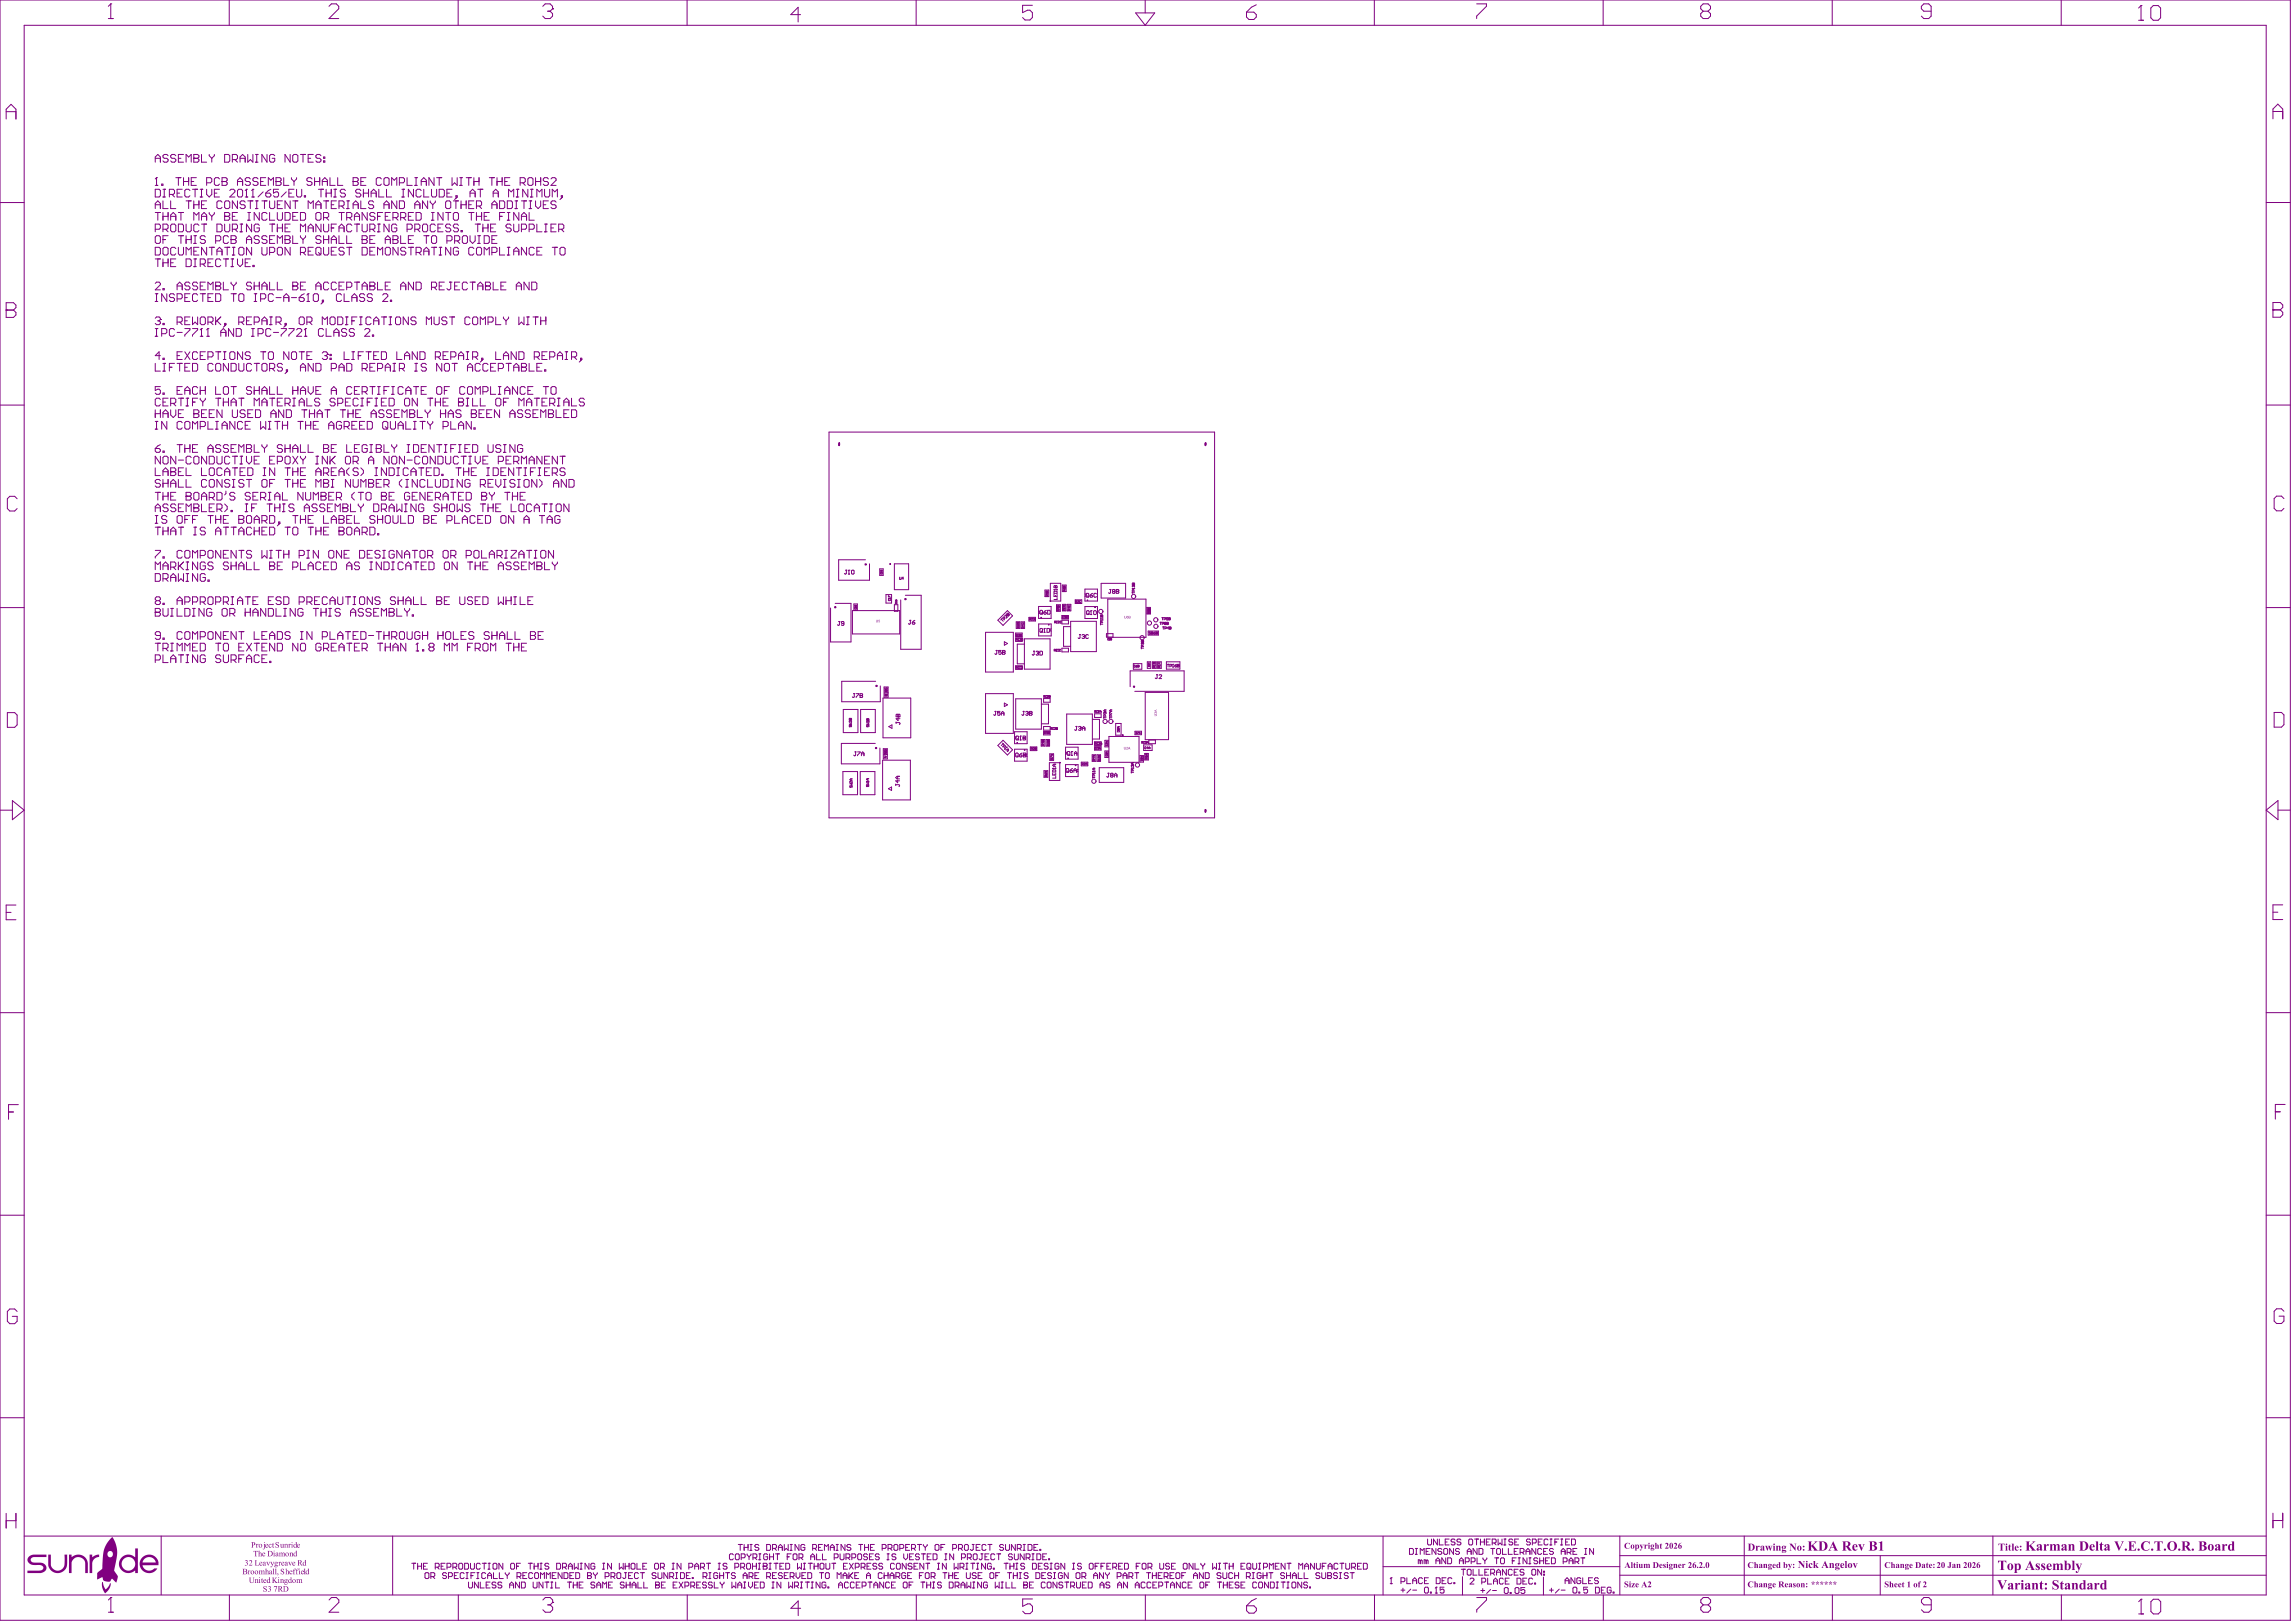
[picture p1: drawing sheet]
<svg xmlns="http://www.w3.org/2000/svg" width="990mm" height="700mm" viewBox="0 0 990 700" stroke-linecap="round" stroke-linejoin="round" font-family="sans-serif">
<g fill="#800080">
<path d="M20.8 670.8h1.1l.3 5.2 .9 1.1 1.5 .6 1.7-.3 1.2-1.2 .4-1.4-.1-4h1.2l-.1 4.6-.8 1.8-1.4 1.1-1.5 .4-1.8-.2-1.3-.8-1.3-2.1z"/>
<path d="M44.1 682.5l.3 .2 .3 1.6 .9 1.5 1.1-1.2 .7-1.4h.4l-.7 2.4-1.7 1.8-1.3-2.4z"/>
<path d="M12.5 671.6l1.8-.8h5.7v1h-5.6l-.8 .4-.4 .7 .3 .8 .6 .4 3.8 .2 1.3 .5 .8 1.4-.4 1.5-2.1 1h-5.6l-.1-1 5.8-.1 .7-.3 .4-.8-.2-.6-.8-.6-3.4-.1-1.5-.6-1-1.3z"/>
<path d="M29.8 670.8h1.1v1l1.5-.8 1.6-.3 1.3 .3 1.4 .9 1.1 2.2 .1 4.6h-1.1v-4.3l-.4-1.2-1.2-1-1.8-.4-1.2 .5-1.1 1.2-.2 5.2h-1.1z"/>
<path d="M38.7 670.8h1.1l.1 1.1 1.4-.9 1.5-.2v1l-1.7 .5-1.1 1.4-.2 5h-1.1z"/>
<path d="M52.7 671.8l1.3-.8 1.6-.3 1.5 .4 1.2 .8v-3.8h1.2v10.6h-1.1l-.1-1.1-1.8 1-1.9 .1-1.2-.5-1.1-.9-.8-1.3-.2-1.4 .4-1.4zM52.5 674.7a2.95 2.95 0 0 0 5.9 0 2.95 2.95 0 0 0-5.9 0z"/>
<path d="M48.3 663.3l.3-.1 1 2 .9 3.4v2.7l-1.2 6.2 1.6 2.5-.7 2.8-1.8-1.6-1.3 1.3-2.3-.5-.7-1.5-2.2 .9 .1-2.6 2.1-2 .4-5.8 .5-2.8 1.3-2.6zM46.2 670.5a1.35 1.35 0 0 0 2.7 0 1.35 1.35 0 0 0-2.7 0z"/>
<path d="M61.5 671.9l1.2-.8 1.7-.4 1.4 .3 1.2 .7 1.2 1.6 .2 2-6.9 .2 .6 1.2 1.4 .9h1.4l1.7-.9h1.3l-.4 .6-1.1 1-1.5 .4-1.8-.1-1.5-.9-1-1.3-.4-1.7 .3-1.4zM62.4 672.5l-.9 1.6h5.7l-.7-1.4-1.3-.8h-1.5z"/>
</g>
<g fill="none" stroke="#800080" stroke-width=".43">
<path d="M0 0h988.4v699.1h-988.4zM10.4 10.9h967.6v677.3h-967.6zM98.9 0v10.9M197.7 0v10.9M296.5 0v10.9M395.4 0v10.9M490.1 5.6h8.2l-4.1 5.3zM494.2 0v5.6M494.2 10.9h.1M593.1 0v10.9M691.8 0v10.9M790.7 0v10.9"/>
<path d="M889.5 0v10.9M0 87.4h10.4M978 87.4h10.4M0 174.8h10.4M978 174.8h10.4M365 246h.5M365.2 246v1.4l-.2 .3-.6-.3M366.1 247.7h.5M366.4 246h.1M366.4 246v1.7M366.4 246l-.3 .3M367.7 246l.9 .3v1.1l-.3 .3-.8-.3v-1.1z"/>
<path d="M373.5 241.5h-11.6v8.8h13.3v-7M379.6 245.4h1.5v2.9h-1.5zM382.3 256.5h2.5v3.7h-2.5zM386 243.3h6.1v11.1h-6.1zM388.2 249l.2 1 .5-.2v-.8M389.9 249.5h-.7l.5-.5v1M390.7 256.8h6.8v23.3h-8.8v-21.3M450.9 254.6h1.7v2.8h-1.7zM451.4 255.9v.5h.4v-.5l.4 .1-.1 .4M451.5 255h.6l.1 .6h-.8zM451.8 255.6h.1M451.8 255.2v.4"/>
<path d="M451.9 257.3v-.5l-.4-.1-.1 .6h.8M452.2 256.7l-.3 .3M453.3 251.7h4.5v7.6h-4.5zM458.4 252.4h1.7v2.9h-1.7zM458.8 253.7l.5 .6M459 252.9h.5l.2 .5h-.9zM459.3 253.4h.1M459.3 253v.4M459.4 255.1v-.4l-.4-.2-.2 .6h.9M459.4 253.7l.3 .4-.4 .2zM459.7 254.5l-.3 .3M464 258.8h2.8v1.6h-2.8z"/>
<path d="M468.2 254.2h5.4v5.1h-5.4zM475.2 251.7h10.6v6.3h-10.6zM478.1 258.5h16.4v16.5h-16.4zM479 254.3h.5M479.2 254.3v1.4l-.2 .3-.6-.3M480.3 255.2l-.2-.3 .2-.6 .9 .3-.3 .6M480.3 255.2l-.2 .3 .2 .5 .9-.3-.3-.5M480.3 255.2h.6M481.7 255.2h.1M481.7 254.3l1.1 .3-.2 .6 .2 .5-.2 .3h-.9zM481.7 255.2h.9M488.6 253.9h.1"/>
<path d="M488.6 255.4v.7M488.6 255.7h1M488.6 253.9l.2 .2M488.6 253.9h1M488.8 251.6h.7l.1 .6h-1zM489 252.6h.1M489 252.6l-.4 .1 .2 .5M489 252.6l.1 .1M489.1 252.2h.1M489.1 252.7h.5l-.1 .5M489.1 251.7v.5M489.1 252.7v.2"/>
<path d="M489.3 255.1l-.2-.7-.5 .2v.5h1M489.6 253.7v.4M0 262.2h10.4M360.4 260.3h6.8v16.7h-8.8v-14.7M367.9 263.5h20.4v10h-20.4zM368.5 263.4v-2.8h1.5v2.8M386 260.9h1.5v2.8h-1.5zM425.3 272.8h12v17.2h-12zM433.4 276.9l1.4 .7-1.4 .8zM434.7 263.5l2.3 2.2-4.1 4.1-2.3-2.2zM438.3 273.1h2.8v1.5h-2.8zM438.3 275.2h2.8v1.6h-2.8z"/>
<path d="M438.5 268.3h1.5v2.8h-1.5zM440.6 268.3h1.6v2.8h-1.6zM442 277.9h-3v8.5h3.1M442.1 275.6h11.1v13.1h-11.1zM444 266.4h2.9v1.5h-2.9zM448.2 261.7h5.4v5.1h-5.4zM448.2 269.2h5.4v5.2h-5.4zM449.1 263.3l.8 .3v1.1l-.3 .3-.8-.3v-1.1zM449.3 264.4l.6 .6M450.4 264.2h.9l.3 .5-.9 .3zM451.6 263.3l-1.2 .9M452.1 263.3l1.1 .3v1.1l-.3 .3h-.8z"/>
<path d="M455.9 260.9h1.7v2.8h-1.7zM456.3 262.7v-.5l.9 .5M456.5 261.4h.5l.2 .5h-.9zM456.8 261.9h.1M456.8 261.5v.4M456.9 263.6v-.4l-.4-.2-.2 .6h.9M457.2 263l-.3 .3M458.3 267.6h2.8v1.6h-2.8zM458.3 265.6h2.8v1.5h-2.8zM458.3 279.7h2.8v1.6h-2.8zM458.5 260.7h1.5v2.9h-1.5zM460.6 260.7h1.5v2.9h-1.5z"/>
<path d="M462 270.4h-3v8.5h3M462 268.1h11.1v13.1h-11.1zM468.2 261.7h5.4v5.2h-5.4zM469.2 263.5l.8 .3v1.1l-.3 .3-.8-.3v-1.1zM469.5 264.6l.5 .6M470.6 265.2h.5M470.9 263.5h.1M470.9 263.5v1.7M470.9 263.5l-.3 .3M473.1 263.8l-.3-.3-.8 .3v1.1l.2 .3 .9-.3M477.5 273.4h2.8v1.5h-2.8zM494.9 262.1h1.6v2.8h-1.6z"/>
<path d="M495.5 272.3h4.4v1.7h-4.4zM978 262.2h10.4M377.9 294h-14.6v8.8h16.6v-6.8M381.5 296.4h1.8v4.4h-1.8zM381.9 297.8h1v.5l-.8 .1zM381.9 299.6h1v.5l-.8 .2zM381.9 298.8v.3M381.9 298.9h1M382.1 296.8v.7l.5-.7 .3 .2-.2 .5M382.4 297.8h.1M382.4 299.6h.1M382.4 297.8v.5"/>
<path d="M382.4 299.6v.5M382.7 298.8l.2 .1M382.9 298.9h.1M425.3 299.3h12v17.1h-12zM438.3 287.2h2.8v1.6h-2.8zM487.7 296.3v-6.8h23.3v8.8h-21.3M489.1 286.3h3.6v2.5h-3.6zM494.2 298.7h10.1v20.4h-10.1zM495.1 285.5h1.5v2.9h-1.5zM497.4 285.5h1.6v2.9h-1.6zM499.6 285.5h1.6v2.9h-1.6zM503.4 285.5h5.8v3.2h-5.8z"/>
<path d="M363.9 306.1h6.3v10h-6.3zM371.4 306.1h6.3v10h-6.3zM381.1 301.2h11.9v17.1h-11.9zM383.6 313.5l1.3-.7v1.5zM432.9 319.4l4.1 4.1-2.3 2.3-4.1-4.2zM433.4 303.4l1.4 .7-1.4 .8zM437.8 315.7h5.4v5.2h-5.4zM438.3 301.5h11.1v13.1h-11.1zM438.7 317.6l.9 .3v1.1l-.3 .3-.8-.3v-1.1zM439 318.7l.6 .6M440.1 319.3h.6M440.4 317.6h.1"/>
<path d="M440.4 317.6v1.7M440.4 317.6l-.3 .3M441.5 318.4h.1M441.5 318.4h.8M441.5 317.6l1.1 .3-.3 .5 .3 .6-.3 .3h-.8zM449.3 319.1h1.6v2.8h-1.6zM449.4 303.8h3.1v8.5h-3M450.4 301.4h2.8v1.6h-2.8zM450.4 313.5h2.8v1.6h-2.8zM450.4 315.6h2.8v1.5h-2.8zM451.4 319.1h1.5v2.8h-1.5zM460.3 308.1h11.1v13.1h-11.1z"/>
<path d="M464.3 313.4h.6M464.6 313.4v1.4l-.3 .3-.5-.3M465.4 313.7l.8-.3 .3 .6M466 314.3h.2M466.2 314.3l.3 .2-.3 .6-.8-.3M466.5 314h.1M466.5 314l-.3 .3M467.1 315.1v-1.1l.5-.6 .6 .6v1.1M467.1 314.3h1.1M471.4 310.4h3.1v8.5h-3M472.4 308h2.8v1.6h-2.8zM472.4 307.2l.6-.2-.2-.4h-.4v.8"/>
<path d="M472.7 307.2l.3 .2M473.2 307.4h.3M473.4 306.6h.1M473.4 306.6v.8M473.4 306.6l-.2 .1M473.9 307.4h.3M474.1 306.6h.1M474.1 306.6v.8M474.1 306.6l-.2 .1M474.6 307.4l.3-.8 .3 .8M474.6 307h.6M476.8 319.4h1.5v2.9h-1.5z"/>
<path d="M478.6 317.8h12.9v11.1h-12.9zM481.5 312.1h2.3v5.1h-2.3zM482.4 315.2h.5l.2 .6h-.9zM482.6 314.5h.5l-.2 .4-.3-.1M482.6 314.5h-.4l.2 .4 .2-.1M482.6 313.5v.6M482.6 314.5v.3M483.1 313.5l-.9 .3 .9 .3M489.8 315.5h2.8v1.5h-2.8zM495.8 319.3h2.8v1.6h-2.8zM363.8 332.9h6.3v10h-6.3zM366.7 338.1h1l-.3 .3 .3 .3h-1"/>
<path d="M366.9 339.1v.6l.5-.6 .3 .1-.1 .5M367.2 336.1v.6M367.7 336.1l-1 .3 1 .3M367.7 337.1v.6l-.6-.6-.4 .1 .2 .5M371.2 332.9h6.4v10h-6.4zM377.7 320.8h-14.6v8.8h16.6v-6.8M380.9 328h12v17.1h-12zM381.2 323h1.7v4.5h-1.7zM381.6 324.4h1v.5l-.9 .2zM381.6 325.4v.3M381.6 325.6h1M381.6 326.2l1 .4-1 .3"/>
<path d="M381.7 323.4v.7l.5-.7 .4 .2-.2 .5M382.1 324.4h.1M382.1 324.4v.5M382.1 326.2v.7M382.4 325.4l.2 .2M382.6 325.6h.1M437.8 323.3h5.4v5.1h-5.4zM444.6 322.3h2.8v1.6h-2.8zM450.5 332.5h1.7v2.9h-1.7zM450.9 333.7l.5 .5M451.4 332.8v.6M451.5 335.1v-.4l-.4-.2-.2 .6h.9"/>
<path d="M451.5 333.7l.3 .4-.4 .1zM451.8 334.5l-.3 .3M451.8 332.8l-.9 .3 .9 .3M452.9 329.1h4.4v7.6h-4.4zM453 325.2h1.7v2.9h-1.7zM453.4 326.9v-.5l.9 .5M453.9 325.5v.6M454 327.7v-.4l-.4-.1-.2 .5h.9M454.3 325.5l-.9 .3 .9 .3M454.3 327.2l-.3 .3M459.8 322.4h5.5v5.1h-5.5zM459.8 329.9h5.5v5.2h-5.5z"/>
<path d="M460.4 331.6l.8 .3v1.1l-.3 .2-.8-.2v-1.1zM460.6 332.7l.6 .5M460.9 324.2l.8 .3v1.1l-.3 .3-.8-.3v-1.1zM461.1 325.4l.6 .5M461.8 332.4h.8l.3 .6-.9 .2zM462.3 325.9h.5M462.5 324.2h.1M462.5 324.2v1.7M462.5 324.2l-.2 .3M462.9 331.6l-1.1 .8M463.4 332.4h1.1M463.4 333.2v-1.1l.6-.5 .5 .5v1.1"/>
<path d="M463.6 325.1h1.2M463.6 325.9v-1.1l.6-.6 .6 .6v1.1M466.6 328.8h2.9v1.6h-2.9zM466.9 329.8l.6-.1-.2-.5h-.4v.9M467.2 329.8l.3 .3M467.7 329.4h.6l-.6 .7h.6M468.6 330.1l.3-.9 .2 .9M468.6 329.7h.5M471.3 325.7h1.6v2.8h-1.6zM472 326v.6M472 326.9v.5l-.4-.4h.8M472.1 328.2v-.4l-.4-.1-.1 .5h.8"/>
<path d="M472.4 320h2.8v1.6h-2.8zM472.4 322.2h2.8v1.5h-2.8zM472.4 326l-.8 .3 .8 .3M472.4 327.7l-.3 .3M472.5 321l.6-.2-.2-.4h-.4v.8M472.8 321l.3 .2M473 322.7h-.4v.4h.4M473.2 323.3h.3M473.3 322.6h.1M473.3 322.6v.7M473.3 322.6l-.1 .1M473.4 321.2h.2"/>
<path d="M473.4 325.7h1.5v2.8h-1.5zM473.5 320.4h.1M473.5 320.4l-.1 .2M473.5 320.4v.8M473.8 322.7l.4 .1M473.9 327.5h.1M473.9 327.5h.7M473.9 327.5l.2 .2M474 322.9h.1M474.1 320.6h.5l-.5 .6h.5M474.1 327.9v.4h.4v-.4M474.1 322.9v.4l-.3-.2"/>
<path d="M474.2 322.8h.1M474.2 322.8l-.1 .1M474.3 326v.4M474.4 331.2h10.5v6.4h-10.5zM474.5 323.3l.2-.7 .2 .7M474.5 322.9h.4M474.6 326l-.7 .2 .7 .2M474.6 326.7v.4l-.5-.4v.4M474.6 327.4v.3M474.9 320.8h.5M474.9 321.2l.3-.8 .2 .8M476.8 324h1.5v2.8h-1.5z"/>
<path d="M492 326h1.5v2.8h-1.5zM493.5 321.4h3.7v2.4h-3.7zM494 325.1h1.6v2.8h-1.6zM494.6 322.4h-.6l.2 .7 .4-.2M495.4 322.7h-.5l.4-.4v.8M495.7 323.1l.3-.8 .3 .8M495.7 322.7h.6M0 349.6h5.3M5.3 345.4l5.1 4.2-5.1 4.1zM383.4 340.3l1.4-.7v1.5zM978 349.5l5.1-4.1v8.3zM983.1 349.5h5.3"/>
<path d="M0 436.9h10.4M978 436.9h10.4M0 524.3h10.4M978 524.3h10.4M0 611.7h10.4M978 611.7h10.4M10.4 662.8h967.6M69.6 662.8v25.3M169.5 662.8v25.3M596.9 676h102.1M596.9 662.9v25.3M699 662.8v25.3"/>
<path d="M699 679.6h279M699 671.2h279M752.7 662.8v25.3M811.4 671.2v16.9M860 662.8v25.3M99 688.2v10.9M197.8 688.2v10.9M296.6 688.2v10.9M395.4 688.2v10.9M494.3 688.2v10.9M593.2 688.2v10.9M631.1 680.3v7.9"/>
<path d="M666.1 680.4v7.8M691.9 688.2v10.9M790.8 688.2v10.9M889.6 688.2v10.9"/>
</g>
<g fill="#800080">
<path d="M485 322.3l.4 .9 .5-.9-.2 1-.6-.1z"/>
<path d="M486.2 322.3l.5 .1-.5 .8 .6 .1h-.8l.6-.6-.2-.3-.3 .2z"/>
<path d="M485.2 265.7l.3 1 .4-.1 .1-.9-.1 1.1-.6-.1z"/>
<path d="M378 267.4l.3 1 .4-.1 .2-.9-.2 1.1-.7-.2z"/>
<path d="M379.2 267.4h.5l-.4 .2-.1 .3 .6 .2-.3 .4-.4-.2h.5v-.4l-.5 .1z"/>
<path d="M487.3 322.4l-.2 .5h.4zM487.2 322.3l.6 1-.3-.3-.7 .3z"/>
<path d="M486.4 265.8l.5 .1-.6 .3 .6 .2-.2 .4-.5-.2zM486.3 266.5a.25 .25 0 0 0 .5 0 .25 .25 0 0 0-.5 0z"/>
<path d="M487.2 265.9v.3h.5zM487.2 266.3v.4l.6-.2zM487.1 265.7l.7 .2v.9h-.7z"/>
</g>
<path d="M386.7 311.5v.5M386.7 311.8h1.4l.3 .2-.3 .6M386.7 309.3h1.7l-.3-1.1-.6 .2v.9M387.5 309.8v1.1l-.8-.8h1.7" fill="none" stroke="#800080" stroke-width=".43"/>
<circle cx="387.5" cy="309.3" r=".17" fill="#800080"/>
<g fill="none" stroke="#800080" stroke-width=".43">
<path d="M362 191.5l.3 .1zM362 191.9h.3M362 192l.3 .3M362 191.1l.2 .2M362.2 192.1v.2M362.2 191.3h.1M362.3 191.3h-.1M362.3 191.3h.1M520.1 191.1l.1 .1M520.1 191.9h.3M520.1 192l.3 .3M520.1 191.4l.3 .2z"/>
<path d="M520.2 191.1v.1M520.2 191.1l.2 .2M520.2 192.1v.2M383.4 258.2h.1M383.4 257.6v-.5l.8 .5M383.4 258.2h.8M383.4 258.2l.1 .1M383.5 258.6v.6h.6v-.6M384.2 258.1v.2M454.9 254.5h.1M454.9 252.9l1.1-.2 .2 .9h-1.3zM454.9 256.4v.9h1.3v-.9"/>
<path d="M454.9 254.5h1.3M454.9 254.5l.2 .2M455.1 255.1h.9l.2 .9h-1.3zM455.5 253.6h.1M455.5 252.9v.7M455.5 256.9v.4M456.2 257.8v.9h-1.3M456.2 254.2v.5M464.2 259.7l.5-.1-.1-.4h-.4v.8M464.4 259.7l.3 .3M465 259.3h.6l-.6 .7h.6M466.4 259.3h-.6v.6h.6"/>
<path d="M469 256l.9 .3v1.1l-.3 .3-.9-.3v-1.1zM469.3 257.1l.6 .6M470.4 256.8h.8l.3 .6-.8 .3zM471.5 256l-1.1 .8M473.2 256.3l-.3-.3-.8 .3v1.1l.2 .3 .9-.3M362 268.2h.5M362.3 268.2v1.3l-.3 .3-.6-.3M364.2 269h-.8l-.3-.3 .3-.5 .8 .2v1.1l-.3 .3-.8-.3M392.6 267.7h.5M392.9 267.7v1.3l-.3 .3-.6-.3M393.7 268.5h.8l.3 .5-.8 .3zM394.8 267.7l-1.1 .8"/>
<path d="M432.1 267.2l.9 .8M432.4 266.9l-.5 .6M433.2 267.2l.4-.4-.2-.6-.7 .5 .8 .8M433.6 266l.6-.6 .1 1.3 .6-.6M434.7 265.4h.1M434.7 264.6l.9 .5-.4 .7-.9-.8zM435.2 265l-.5 .4M438.5 276l.5-.1-.1-.4h-.4v.8M438.7 276l.3 .3M438.9 273.7h-.4l.1 .6 .3-.1M439 270h.1M439 268.6l.5-.1 .1 .4h-.6z"/>
<path d="M439 270h.6M439 270l.1 .2M439.1 270.4v.4l.5-.1-.1-.3M439.1 274.3h.2M439.2 273.6h.1M439.2 273.6l-.1 .1M439.2 273.6v.7M439.3 276.3h.3M439.4 275.5h.1M439.4 275.5v.8M439.4 275.5l-.1 .1M439.6 269.2v.4l-.4-.4-.1 .4"/>
<path d="M439.6 269.9v.3M439.7 273.7l.4 .2M439.9 274h.1M440 275.6h.5l-.5 .7h.5M440 274v.3l-.3-.1M440.1 273.9h.1M440.1 273.9l-.1 .1M440.3 273.6l.5 .1-.1 .6h-.4zM440.8 275.5l.6 .1-.2 .7h-.4zM441.1 268.7h.6l.1 .6h-.8zM441.4 269.6v.5l-.4-.4h.8M441.5 271v-.4l-.4-.2-.1 .6h.8"/>
<path d="M441.8 270.4l-.3 .3M444.2 267.3l.6-.1-.2-.5h-.4v.9M444.5 267.3l.3 .3M445 266.9h.6l-.6 .7h.6M445.9 266.7l.5 .2-.1 .7h-.4zM449.1 271.2l.8 .2v1.1l-.3 .3-.8-.3v-1.1zM449.3 272.3l.6 .5M450.4 272.8h.6M450.7 271.2h.1M450.7 271.2v1.6M450.7 271.2l-.3 .2M451.8 271.2l1.1 .2v1.1l-.2 .3h-.9z"/>
<path d="M455.1 268.5l.6-.1-.2-.4h-.4v.8M455.4 268.5l.3 .3M455.9 268.8h.3M456.1 268h.1M456.1 268l-.2 .1M456.1 268v.8M456.6 268.1h.6l-.6 .7h.6M458 268.1h-.5v.6h.5M458.9 266.2h-.5l.1 .5 .4-.1M458.9 262.6h.1M458.9 262.6h.7M458.9 262.6l.1 .1"/>
<path d="M459 262.9v.4l.6-.1-.1-.3M459 261v.4l.6-.1-.1-.3M459.1 266.7h.2M459.2 266.1h.1M459.2 266.1v.6M459.2 266.1l-.1 .1M459.6 261.7v.4l-.4-.4-.2 .4M459.6 262.4v.3M459.6 266.2l.5 .1M459.9 266.4h.1M460 266.4v.3l-.4-.1M460.1 266.3h.1"/>
<path d="M460.1 266.3l-.1 .1M460.8 266.2h-.5l.1 .5 .4-.1M461.1 261.2v.5h.5v-.5M461.3 262v.6l-.4-.4h.9M461.5 263.4l-.2-.5-.4 .1v.4h.9M461.8 262.9l-.3 .2M465.8 273.8h.6M466.1 273.8v1.4l-.3 .3-.5-.3M466.9 274.1l.8-.3 .3 .6M467.5 274.6h.2M467.7 274.6l.3 .3-.3 .6-.8-.3M468 274.4h.1"/>
<path d="M468 274.4l-.3 .2M469.7 274.1l-.3-.3-.8 .3v1.1l.3 .3 .8-.3M474.9 267.5h.1M474.9 266.7h.1M474.9 269.3h1M474.9 267.5h1M474.9 265.5l.8-.2 .2 .7h-1zM474.9 269v.7M474.9 267.5l.2 .2M474.9 266.7h1M474.9 266.7l.2 .1M475.4 266h.1"/>
<path d="M475.4 265.5v.5M475.6 268.7l-.2-.7-.5 .2v.5h1M475.9 266.5v.3M475.9 267.3v.4M478.5 275.6h-.4l.1 .5 .3-.1M478.7 276.1h.3M478.8 275.5h.1M478.8 275.5v.6M478.8 275.5l-.1 .1M479.3 275.8h.1M479.3 275.5l.4 .1-.1 .5h-.3zM479.3 275.8h.3"/>
<path d="M492.5 279.3v.7M492.5 279.6h1M492.7 276.3h.7l.1 .7h-1zM492.9 277.3h.1M492.9 277.3l-.4 .2 .2 .5M492.9 277.3l.1 .2M493 277h.1M493 277.5h.5l-.1 .5M493 276.5v.5M493 277.5v.1M493.2 279v-.5l-.5-.2-.2 .7h1M495.4 262.5h.6l.1 .6h-.8z"/>
<path d="M495.7 263.1h.1M495.7 263.4v.4h-.4l.1-.4h.6v.5M495.7 262.7v.4M495.8 264.7v-.4l-.4-.1-.1 .5h.8M496.1 264.2l-.3 .3M496.5 272.8l-.5-.1-.1 .3 .6 .5h-.6M496.9 273.1h.1M496.9 272.7l.6 .1-.1 .8h-.5zM496.9 273.1h.5M497.9 273.1h.5l.1 .4-.5 .1zM498.5 272.7l-.6 .4M498.9 273.1h.1"/>
<path d="M498.9 272.7l.6 .1-.1 .8h-.5zM498.9 273.1h.5M500.5 268.5h.7M500.9 268.5v1M501.4 266.5h.6M501.5 269.2l.7-.2-.2-.5h-.5v1M501.7 270.5h.7M501.7 266.5v1M502 270.5v1M502.4 267.2l.6-.2-.1-.5h-.5v1M502.7 269v-.5l.5 .2-.2 .3M502.7 269h.3"/>
<path d="M502.7 269v.5l.5-.2-.2-.3M502.7 271.2h.5l.2-.5-.7-.2v1M503.5 269h.1M503.5 268.5l.7 .2-.2 .8h-.5zM503.5 269h.5M504 267h-.5v-.5l.5 .2v.6h-.6M504.4 267h.1M504.4 271h-.7l.5-.5v1M504.4 266.5l.6 .2-.1 .8h-.5zM504.4 267h.5M504.7 271h.1M504.7 270.5l.7 .2-.2 .8h-.5z"/>
<path d="M504.7 271h.5M368.4 299.3h.5M368.7 299.3v1.4l-.3 .2-.6-.2M369.5 299.3h1.1l-1.1 1.6M371.2 299.3l1.1 .3-.3 .5 .3 .6-.3 .2h-.8zM429.9 280.6h.5M430.1 280.6v1.4l-.2 .3-.6-.3M432.1 280.6h-1.1v.9l.8-.3 .3 .8-.3 .3-.8-.3M432.6 280.6v1.7l1.1-.3-.2-.5h-.9M438.5 288.2l.5-.2-.1-.4h-.4v.8M438.7 288.2l.3 .2M439.3 288.4h.3"/>
<path d="M439.4 287.6h.1M439.4 287.6v.8M439.4 287.6l-.1 .2M440 288.4h.3M440.1 287.6h.1M440.1 287.6v.8M440.1 287.6l-.1 .2M440.7 287.6l.5 .2-.1 .6h-.4zM446 281h.6M446.3 281v1.4l-.3 .2-.5-.2M447.1 281.2l.8-.2 .3 .5M447.7 281.8h.2"/>
<path d="M447.9 281.8l.3 .3-.3 .5-.8-.2M448.2 281.5h.1M448.2 281.5l-.3 .3M448.8 281l1.1 .2v1.2l-.3 .2h-.8zM454.9 280.7l.6-.1-.1-.5h-.5v.9M455.2 280.7l.3 .3M455.8 281h.2M455.9 280.1h.1M455.9 280.1l-.1 .2M455.9 280.1v.9M456.5 281h.2M456.6 280.1h.1"/>
<path d="M456.6 280.1v.9M456.6 280.1l-.1 .2M457.7 280.3h-.5v.5h.5M489.9 287.1h-.6v.6h.6M490.2 287.4l.5 .3-.4 .1zM490.7 287l-.5 .4M491 287.4h.1M491 287l.6 .1-.2 .7h-.4zM491 287.4h.4M499.1 291.1h.5M499.4 291.1v1.4l-.3 .3-.6-.3M500.2 291.4l.3-.3 .8 .3-1.1 1.4h1.1"/>
<path d="M503.7 286.6h.8M504.1 286.6v1.2M504.9 287.4l.7-.2-.2-.6h-.5v1.2M506 287.8h.4M506.2 286.6h.1M506.2 286.6l-.2 .2M506.2 286.6v1.2M507 287.2h.6l.2 .4-.6 .2zM507.8 286.6l-.8 .6M508.2 287.2h.1M508.2 286.6l.7 .2-.2 1h-.5zM508.2 287.2h.5"/>
<path d="M366.5 311.9h1l-.3 .4 .3 .3h-1M366.7 312.9v.7l.5-.7 .3 .2-.2 .5M366.7 309.9h.6l.2 .7h-1zM367 310.6h.1M367 310.1v.5M367.5 310.9v.7l-.7-.7-.3 .2 .2 .5M371.2 300.1h.1M371.2 300.1h.8M374 311.4h.1M374 311.9h1l-.3 .4 .3 .3h-1M374 311.4h1M374 311.4l.2 .2"/>
<path d="M374.2 312.9l-.2 .5 .3 .2 .5-.7v.7M374.2 310.1h.6l.2 .7h-1zM374.5 310.8h.1M374.5 310.3v.5M375 311.3v.3M386.7 309.3l.3-1.1 .5 .2v.9M429.4 306.9h.5M429.6 306.9v1.4l-.2 .3-.6-.3M431.6 306.9h-1.1v.9l.5-.3 .6 .3-.3 .8-.8-.3M432.1 307.8h1.1M432.1 308.6v-1.1l.6-.6 .5 .6v1.1M441.5 306.9h.6"/>
<path d="M441.8 306.9v1.4l-.3 .3-.5-.3M442.6 307.2l.9-.3 .2 .6M443.2 307.8h.3M443.5 307.8l.2 .2-.2 .6-.9-.3M443.7 307.5h.1M443.7 307.5l-.2 .3M444.3 307.8h.1M444.3 306.9l1.1 .3-.3 .6 .3 .5-.3 .3h-.8zM444.3 307.8h.8M449.7 319.4h.6l.1 .5h-.8zM450 319.9h.1M450 319.5v.4"/>
<path d="M450.4 300.7l.6-.2-.1-.4h-.5v.8M450.7 300.7l.3 .2M451.1 316h-.5v.5h.5M451.3 316.6h.2M451.3 300.9h.3M451.4 315.9h.1M451.4 315.9v.7M451.4 315.9l-.1 .1M451.4 300.1h.1M451.4 300.1v.8M451.4 300.1l-.1 .2M451.8 316l.5 .1"/>
<path d="M451.9 319.5l.6-.1 .1 .5h-.7zM452 300.9h.2M452.1 316.3h.1M452.1 300.1h.1M452.1 300.1v.8M452.1 300.1l-.1 .2M452.2 316.3v.3l-.4-.1M452.3 316.1h.1M452.3 316.1l-.1 .2M452.3 319.9h.1M452.3 319.5v.4M452.5 316.3h.1"/>
<path d="M452.5 315.9l.4 .1-.1 .6h-.3zM452.5 316.3h.3M452.7 300.5h.1M452.7 300.1l.5 .2-.1 .6h-.4zM452.7 300.5h.4M453.4 314.5l.6-.2-.1-.4h-.5v.9M453.7 314.5l.3 .3M454.3 314.8h.2M454.4 313.9h.1M454.4 313.9l-.1 .2M454.4 313.9v.9M455 314.1h.5l-.5 .7h.5"/>
<path d="M455.8 314.3h.1M455.8 313.9l.5 .2-.1 .7h-.4zM455.8 314.3h.4M476.3 309.7h1M476.3 309.3v.7M476.7 307.3h.1M476.7 307.3l.1 .2M476.7 307.3l-.4 .2 .2 .5M476.8 307.5h.5l-.1 .5M476.8 306.3v.7M476.8 307.5v.2M477 309l-.2-.7-.5 .2v.5h1"/>
<path d="M477.3 306.3l-1 .4 1 .3M477.6 320v.4M477.9 320l-.7 .2 .7 .2M478.8 308v-.7l1 .7M478.8 309.3v.7M478.8 309.7h1M479.3 306.3v.7M479.5 309v-.5l-.5-.2-.2 .7h1M479.8 306.3l-1 .4 1 .3M490.7 316h-.5v.5h.5M490.9 315.9h.4l-.4 .7M491.5 316.6l.3-.7 .2 .7"/>
<path d="M491.5 316.3h.5M493.7 319.9h.1M493.7 319.9l-.2 .2M493.7 319.9v.9M369 324.4h.5M369.2 324.4v1.4l-.2 .3-.6-.3M370.1 324.4h1.1l-1.1 1.7M371.7 326.1v-1.1l.6-.6 .5 .6v1.1M371.7 325.2h1.1M373.9 337.2h.1M373.9 337.7h1l-.3 .4 .3 .3h-1M373.9 337.2h1"/>
<path d="M373.9 337.2l.2 .2M374.1 338.7v.7l.5-.7 .3 .2-.2 .5M374.4 335.9v.7M374.9 337.1v.3M374.9 335.9l-1 .3 1 .4M432.6 320.6l.6 .5M432.9 320.9l-.8 .8M432.9 322l.4 .4 .6-.3-.4-.7-.9 .8M434.1 322.4h.3M434.1 323.8l.6-.6h.5v.6l-.5 .5M434.4 322.4h.1M434.4 322.4l-.7 .9-.2-.2"/>
<path d="M434.6 323.3l.5 .6M438.6 324.9l.8 .3v1.1l-.3 .3-.8-.3v-1.1zM438.8 326l.6 .6M440 325.7h.8l.3 .6-.9 .3zM441.1 324.9l-1.1 .8M441.6 325.7h.1M441.6 324.9l1.1 .3-.2 .5 .2 .6-.2 .3h-.9zM441.6 325.7h.9M445 323.1l.5-.1-.1-.4h-.4v.8M445.2 323.1l.3 .3M445.8 322.7h.5l-.5 .7h.5M446.6 323h.1"/>
<path d="M446.6 322.6l.6 .1-.2 .7h-.4zM446.6 323h.4M450 320.2v.6l-.4-.5h.8M450.2 321.6v-.4l-.5-.2-.1 .6h.8M450.4 321l-.2 .3M451.9 321h.1M451.9 321h.7M451.9 321l.2 .1M452.1 321.3v.5h.4v-.5M452.6 320.1v.4l-.4-.4-.1 .4M452.6 320.9v.2M454.3 331.5h.1"/>
<path d="M454.3 332.4l1.1-.2 .2 .9h-1.3zM454.3 333.5v.9h1.3v-.9M454.3 331.5h1.3M454.3 331.5l.2 .2M454.9 329.7v.9M454.9 334v.4M455.6 334.8v.9h-1.3M455.6 331.3v.4M455.6 329.7h-.9l-.4 .5 .4 .4h.9M471.5 333.6h.1M471.5 332.8h.1M471.5 333.6h1"/>
<path d="M471.5 335.1v.7M471.5 335.5h1M471.5 333.6l.2 .2M471.5 332.8h1M471.5 332.8l.2 .2M472 331.5v.6M472.2 334.8v-.5l-.5-.2-.2 .7h1M472.5 331.5l-1 .3 1 .3M472.5 332.6v.4M472.5 333.5v.3M477.3 321.3v.5l.6-.2-.1-.3M477.3 325.8v.4l.6-.1-.1-.3"/>
<path d="M477.5 325.1h.1M477.5 325.1l-.2 .5M477.5 325.1l.1 .1M477.6 325.2h.3l-.1 .4M477.6 324.5v.4M477.6 325.2v.2M477.9 320.6v.5l-.4-.5-.2 .5M477.9 324.5l-.7 .2 .7 .2M478.1 333.6h.6M478.4 333.6v1.4l-.3 .3-.5-.3M479.5 334.5h.6M479.5 334.5l-.3-.3 .3-.6 .9 .3-.3 .6"/>
<path d="M479.5 334.5l-.3 .2 .3 .6 .9-.3-.3-.5M480.9 334.5h1.1M480.9 335.3v-1.1l.6-.6 .5 .6v1.1M488.2 331.4h.1M488.2 331.4l.2 .2M488.2 331.4h1M488.2 332.9v.7M488.2 333.2h1M488.5 330.1h.1M488.5 330.1l-.3 .1 .2 .5M488.5 330.1l.2 .1M488.7 330.2h.5l-.2 .5"/>
<path d="M488.7 329.1v.6M488.7 330.2v.2M488.9 332.6v-.5l-.5-.2-.2 .7h1M489.2 329.1l-1 .3 1 .3M489.2 331.2v.4M492.5 327.8v.4l.5-.1-.1-.3M492.7 327.1l-.1 .5-.2-.1 .1-.4h.4v.5M492.7 320.5l.6-.2-.2-.4h-.4v.9M492.7 326.5v.4M493 320.5l.3 .3M493 326.5l-.6 .2 .6 .2M493.5 320.8h.3"/>
<path d="M494.2 320.1h.6l-.2 .7-.4-.2zM494.8 326.2v.4h-.4l.1-.4h.6v.5M494.8 325.4v.5M494.9 327.6v-.4l-.4-.2-.1 .6h.8M495.1 320.8l.2-.9 .3 .9M495.1 320.3h.5M495.2 327l-.3 .3M495.2 325.4l-.8 .2 .8 .3M520.1 349.6l.3 .2zM520.1 350h.3M520.1 350.2l.3 .2M520.1 349.5v.1"/>
<path d="M520.2 349.2l.2 .1M520.2 350.3v.1"/>
</g>
<circle cx="432.6" cy="281.5" r=".17" fill="#800080"/>
<path d="M432.6 280.6l1.1 .3-.2 .6h-.9M386.5 338.3v.5M386.5 338.6h1.4l.3 .2-.3 .6M387.4 336.6v1.1l-.9-.8h1.7M387.4 335v1.1M388.2 335h-1.1l-.6 .5 .6 .6h1.1" fill="none" stroke="#800080" stroke-width=".43"/>
<g fill="#800080">
<path d="M498.2 308.1l.9 .1 .1 .6-1 .2 .9-.3-.1-.4z"/>
<path d="M498.2 307.4l.9-.1 .1 .4-.3 .2 .2-.5-.4 .3-.4-.3 .1 .5z"/>
<path d="M498.2 306.7l.6 .2v-.4zM498.2 306.6l1-.4-.3 .3 .3 .7z"/>
</g>
<g fill="none" stroke="#800080" stroke-width=".43">
<path d="M380.1 246.9h.1M380.1 246v.5h.3v-.5l.3 .1-.1 .4M380.1 246.9h.6M380.1 246.9l.1 .1M380.2 247.2v.5l.5-.1-.1-.4M380.7 246.8v.2M386.4 259.7h.1M386.4 259.7h.6M386.4 259.7l.1 .1M386.4 258.8l.3 .5M386.8 258.8l.1 .5zM387 259.6v.2"/>
<path d="M368.9 262.1h.1M368.9 262.1h.7M368.9 262.1l.1 .1M369 262.4v.4l.6-.1-.1-.3M369.2 261.3h-.3l.3 .2M369.2 261.3h.4l-.4 .2M369.2 261.3v.2M369.6 261.9v.3M386.5 260.1v.4h.4v-.4M495.5 286.9h.1M495.5 286.9h.7M495.5 286.9l.1 .1"/>
<path d="M495.6 287.2v.4h.5v-.4M495.9 286v.4l-.4-.3h.7M496.2 286.7v.3M497.7 287h.1M497.7 287l.1 .1M497.7 287h.8M498 285.9h.1M498 285.9l-.3 .1 .1 .4M498 285.9l.1 .1M498.1 286h.4l-.1 .4M498.1 286v.2M498.3 288v-.5l-.5-.1-.1 .6h.8"/>
<path d="M498.5 287.4l-.2 .3M498.5 286.9v.2M499.9 287h.1M499.9 287h.8M499.9 287l.1 .1M500.3 285.9v.5l-.4-.4h.8M500.4 288v-.5l-.4-.1-.1 .6h.8M500.7 287.4l-.3 .3M500.7 286.9v.2"/>
</g>
<g fill="#800080">
<path d="M110.4 666.3l1.2-.1-.7 .4v.9l.3 .2h-.8l.2-1.3z"/>
<path d="M116.1 666.3l.6-.2 .5 .3-.3 .2-.4-.4-.3 .4 .4 .9 .6-.4-.3 .6-.8-.1z"/>
<path d="M117.9 665.7v.5h.4l-.4 .1v1.1h.4l-.3 .4-.3-.2-.1-1.3h-.2z"/>
<path d="M119.1 665.5l1.2-.1v.8l-.5-.7-.7 .3 1.3 1.2-.5 .8h-1v-.8l.4 .6 .8-.2-.2-.5-1-.7z"/>
<path d="M120.9 666.2h.5l.3 1.4 .4-.3v-1l-.3-.1h.6v1.3l.2 .1-1.3 .1z"/>
<path d="M122.6 666.3l1.4-.1 .3 1.5h-.7l.2-.2-.1-1.2-.5 .2 .2 1.2h-.8l.3-1.2z"/>
<path d="M124.4 666.3l.5-.2v.4l.6-.3-.6 .4 .3 1.1h-.8l.2-.1v-1.2z"/>
<path d="M109.4 669.2h1.9v.5l-.2-.4h-.6v1.9l.4 .3h-1l.3-.2v-2h-.5l-.3 .4z"/>
<path d="M111.4 669.2l.6-.2v1.2l.3-.3 .5 .1 .3 1.5h-.8l.3-.2-.1-1.2-.5 .2v1.1l.2 .1h-.8l.3-.2v-1.9z"/>
<path d="M120.4 670.1l.5-.2v.3l.7-.3 .2 .3 .8-.3 .5 1.6h-.8l.2-.2-.1-1.2-.5 .2v1.1l.2 .1h-.8l.3-.2-.1-1.2-.6 .2 .3 1.2h-.8l.3-1.2z"/>
<path d="M124.9 670.1l.5-.2v.3l.8-.3 .4 1.6h-.8l.3-.2-.2-1.2-.5 .2v1.1l.3 .1h-.8l.2-.2v-1.1z"/>
<path d="M106 673.2l.8 .2-.3 .7 .5 .8-.7 .6-.6-.1 1-.4v-.4l-.7-.3 .5-.4v-.5l-.8 .2z"/>
<path d="M107.6 673.3l.6-.2 .5 .4v.7l-.9 1 1.1-.2-.1 .5h-1.4l1.1-1.4-.3-.7-.7 .4z"/>
<path d="M109.9 673.2h1l-.3 .1v2h.9l.4-.5-.2 .7h-1.8l.3-.2v-2z"/>
<path d="M114.9 673.9h.7l-.2 .3 .4 .9 .4-.9-.1-.3h.5l-.8 1.6z"/>
<path d="M116.6 673.9h.8l-.2 .2 .4 1 .2-1.2h.5l-1.2 2.3-.4-.3h.5l.3-.5z"/>
<path d="M120.1 674.1l1.2-.1-.6 .4 .3 1.1h-.8l.2-1.3z"/>
<path d="M124.4 673.9h.7l-.2 .3 .4 .9 .4-1-.2-.2h.6l-.8 1.6z"/>
<path d="M106.9 677.8l.5-.2 .1 .4 .5-.3-.6 .4 .3 1.1h-.8l.3-1.2z"/>
<path d="M111.7 677.8l.5-.2v.4l.6-.4 .3 .4 .8-.3 .4 1.5h-.7l.2-.2-.2-1.2-.5 .2 .3 1.2h-.8l.2-.1-.1-1.3-.5 .2v1.1l.3 .1h-.8l.2-.1v-1.2z"/>
<path d="M114.4 677l.6-.2v1.2l.3-.4 .5 .1 .3 1.5h-.8l.3-.2-.1-1.2-.5 .2v1.1l.2 .1h-.8l.3-.2v-1.9z"/>
<path d="M117.6 677l.6-.2v2.3l.2 .1h-.7l.2-2.1z"/>
<path d="M118.6 677l.6-.2v2.3l.2 .1h-.7l.2-2.1z"/>
<path d="M119.7 678.9l.5 .4-.6 .5 .4-.4z"/>
<path d="M121.4 676.9h1.1v.8l-.6-.7-.5 .4 1.2 .9-.2 .9-1.2 .1v-.8l.4 .6 .8-.2-1.2-1.2z"/>
<path d="M123.1 677l.6-.2v1.2l.8-.3 .3 1.5h-.8l.3-.1-.1-1.3-.5 .2 .2 1.2h-.7l.2-1.9z"/>
<path d="M126.9 676.9l.9 .2h-.8v.6h.3l-.3 .1v1.2l.3 .2h-.9l.3-.1v-1.3l-.3-.1h.3z"/>
<path d="M128.2 676.9l.8 .1-.1 .2-.4-.3-.3 .2v.6l.4 .1h-.4v1l.4 .4h-1l.3-.2v-1.2l-.3-.1h.3z"/>
<path d="M131.1 677l.6-.2v2.3l.2 .1h-.8l.3-2.1z"/>
<path d="M107.4 680.7h1l-.3 .2v1.5l.4 .5 .8-.4 .1-1.6-.4-.2h.9l-.4 .1v1.4l-.3 .7-.7 .1-.6-.3-.2-1.8z"/>
<path d="M109.9 681.6l1.3-.2 .4 1.6h-.7v-1.4l-.5 .2 .3 1.2h-.8l.3-1.1z"/>
<path d="M113.1 680.9l.1 .5h.3l-.3 .1v1.2h.4l-.3 .3-.4-.1v-1.4h-.3z"/>
<path d="M117.4 680.7h1l-.4 .1v1l.9-.9-.2-.2h.9l-1.2 1 1.5 1.3h-1.1l.2-.3-1-.9v1l.4 .2h-1l.3-.2v-2z"/>
<path d="M120.9 681.6l1.2-.2 .5 1.6h-.8l.3-.2-.2-1.2-.5 .2 .3 1.2h-.8l.2-1.4z"/>
<path d="M127.8 681.6l.6-.3v.4l.6-.4 .4 .4 .7-.3 .5 1.6h-.8l.2-.3-.2-1.1-.4 .2 .2 1.2h-.8l.3-.2-.2-1.2-.5 .2 .3 1.2h-.8l.2-1.3z"/>
<path d="M113.8 684.5l1.2-.2v.8l-.5-.6-.6 .3 1.2 1.1-.1 .7-1.4 .2v-.8l.6 .6 .7-.2-.2-.5-1-.7z"/>
<path d="M116 684.4h.5l.4 .4-.4 .6 .4 .7-.7 .7-.6-.2 1.1-.3-.1-.6-.6-.1 .5-.3v-.5l-.5-.2-.3 .2z"/>
<path d="M118.3 684.4h1.3l-.8 2.4 .5-2.1-1.1 .3z"/>
<path d="M861.9 681.8h1.9l-.5 .4 1.1 2.4 1-2.2-.6-.6h1.4l-.6 .6-1.6 3.5z"/>
<path d="M869.5 683h1v.7l.6-.7 .6 .1-.1 .6-.7-.2-.3 .4-.1 1.6 .4 .3h-1.4l.2-.5v-1.8z"/>
<path d="M876.8 683h1.1v.4l.6-.4 .6 .1 .3 .6v1.8l.3 .3h-1.4l.3-.5-.1-1.9-.6 .3v1.7l.3 .4h-1.4l.3-.3v-2.1z"/>
<path d="M881.1 682.1l.1 .9h.6v.3h-.6v2.1l.6-.1-.9 .5-.5-.4v-2.1l-.4-.1z"/>
<path d="M886.1 682l.7-.3 1.2 .3 .2-.3 .1 1.3-1-1-.9 .3 .2 .6 1.8 1.4v.8l-.5 .6-.9 .2-.9-.2-.4 .2v-1.5l1.1 1.3h.6l.4-.5-.3-.6-1.7-1.2-.1-.7z"/>
<path d="M889.9 682.1l.1 .9h.7v.3h-.7v2.1l.7-.1-1 .5-.5-.4v-2.1l-.4-.1z"/>
<path d="M894 683h1.1v.4l.6-.4 .6 .1 .3 .6v1.8l.3 .3h-1.4l.3-.5-.1-1.9-.6 .3v1.7l.3 .4h-1.4l.3-.3v-2.1z"/>
<path d="M903.7 683h1.1v.7l.6-.7 .6 .1-.2 .6-.6-.2-.3 .4-.1 1.6 .4 .3h-1.5l.3-.5v-1.8z"/>
<path d="M109.1 665.6v1h.4l.2-.8zM108.4 665.4h1.3l.4 .5-.2 .7-.8 .1v.9l.3 .1h-1l.3-.3v-1.7z"/>
<path d="M112.1 666.4v1l.5 .2 .2-1.1zM111.6 666.9a.8 .8 0 0 1 1.6 0 .8 .8 0 0 1-1.6 0z"/>
<path d="M114 665.5a.2 .2 0 0 1 .4 0 .2 .2 0 0 1-.4 0zM113.8 666.3l.5-.2v1.8l-.2 .5-.6 .1-.1-.3h.6v-1.7z"/>
<path d="M114.7 666.4l-.1 .3h.7l-.2-.5zM114.6 666.3h1l.1 .5h-1.1l.5 .7 .6-.3-.3 .5-.9-.2z"/>
<path d="M125.9 665.5a.16 .16 0 0 1 .3 0 .16 .16 0 0 1-.3 0zM125.6 666.3l.6-.2v1.4l.2 .2h-.7l.2-1.1z"/>
<path d="M127.5 665.5l.5-.2v2.2l.3 .1-1.2 .2-.5-.9 .4-.7h.7zM127.2 666.2l-.2 1 .5 .4 .2-1z"/>
<path d="M128.5 666.4l-.1 .3h.7l-.3-.5zM128.3 666.3h1l.2 .5h-1.1l.5 .7 .6-.3-.3 .5-.5 .1-.5-.4z"/>
<path d="M113.5 670.1l-.1 .3h.7l-.2-.4zM113.4 670l.6-.1 .5 .4-1.1 .2 .4 .7 .7-.3-.4 .6-.9-.3z"/>
<path d="M116.1 669.3v2l.5 .1 .6-.5 .1-1-.4-.5zM115.4 669.2l1.9 .2 .4 .7-.2 1-.7 .3-1.4 .1 .3-.2v-1.9z"/>
<path d="M118.1 669.2a.2 .2 0 0 1 .4 0 .2 .2 0 0 1-.4 0zM117.9 670.1l.5-.2v1.4l.3 .2h-.8l.3-1.1z"/>
<path d="M119.4 670.7l-.2 .5 .3 .1 .3-.7zM119.1 670l.9 .1v1.1h.3l-.2 .3-1.1-.1-.1-.5 .9-.5-.3-.4-.5 .4z"/>
<path d="M123.7 670l-.2 1 .5 .4 .3-1.1zM123.1 670.7a.8 .8 0 0 1 1.6 0 .8 .8 0 0 1-1.6 0z"/>
<path d="M127.5 669.2l.5-.2v2.3h.3l-.5 .2-.8-.1-.4-.5 .4-.9h.7zM127 670.1v1l.6 .2 .1-1-.3-.3z"/>
<path d="M112.3 674.1l-.2 .3h.7l-.1-.4zM112.2 674l.6-.1 .4 .3v.3h-1.1l.5 .8 .6-.4-.4 .6-.8-.4z"/>
<path d="M113.8 674.8l-.1 .5 .6-.2v-.6zM113.6 673.9l.9 .1 .2 1.4h-1.2l-.1-.5 .9-.5-.2-.4-.6 .4z"/>
<path d="M118.7 674.4a.45 .45 0 0 0 .9 0 .45 .45 0 0 0-.9 0zM118.7 674h1.2l-.4 .9-.7 .2 1.1 .4-.6 .7-.9-.3 .4-1-.3-.4zM118.8 675.5l-.2 .3 .3 .2 .9-.2z"/>
<path d="M121.7 674.1l-.1 .3h.8l-.2-.4zM121.7 674l.5-.1 .4 .3 .1 .3h-1.1l.5 .8 .6-.4-.5 .6-.8-.4z"/>
<path d="M123.4 674.7l-.2 .5 .4 .1 .1-.8zM123.1 674h.9v1.3h.3l-1.4 .1v-.5l.8-.5-.1-.4-.6 .4z"/>
<path d="M126.5 674.1l-.1 .3h.7l-.3-.4zM126.4 674l.5-.1 .4 .2 .1 .4h-1l.4 .8 .6-.4-.2 .5-.9-.1-.2-.7z"/>
<path d="M129 673.3v1l.6-.1 .1-.7zM128.4 673.2l1.6 .1 .2 .6-.6 .5 1.1 1.1h-.7l-.7-1.1h-.3v.9l.4 .2h-1l.3-.2v-2z"/>
<path d="M131.4 673.2l.6-.1v2.1l.2 .1-1.1 .2-.5-.8 .3-.7h.8zM131.1 674.1l-.1 .9 .5 .3 .2-1.1z"/>
<path d="M105.3 677.1v.9l.9-.2-.1-.6zM105.3 678.1v1l.9-.1 .1-.7zM104.6 676.9l1.9 .3 .1 .4-.4 .4 .5 .4-.2 .7-1.9 .1 .4-.2v-1.9z"/>
<path d="M108.6 677.8v1.1l.6 .2v-1.2zM108.1 678.4a.8 .8 0 0 1 1.6 0 .8 .8 0 0 1-1.6 0z"/>
<path d="M110.4 677.7l-.1 1 .5 .4 .2-1zM109.8 678.4a.8 .8 0 0 1 1.6 0 .8 .8 0 0 1-1.6 0z"/>
<path d="M116.5 678.6v.4l.5-.1v-.6zM116.3 677.7h.9l.3 1.4h-1.3v-.5l.8-.4-.2-.5-.5 .5z"/>
<path d="M125.2 677.8l-.1 .4h.8l-.2-.4zM125.1 677.8l.6-.2 .4 .3 .1 .4h-1.1l.4 .7 .7-.4-.4 .6-.8-.2z"/>
<path d="M129.1 677a.2 .2 0 0 1 .4 0 .2 .2 0 0 1-.4 0zM128.9 677.8l.5-.2v1.5l.3 .1h-.8l.2-1.3z"/>
<path d="M130.2 677.9l-.1 .3h.7l-.2-.5zM130.1 677.8l.6-.2 .4 .4 .1 .3h-1.1l.4 .7 .7-.4-.4 .6-.8-.2z"/>
<path d="M132.7 677l.6-.2v2.2l.2 .1-.5 .2-.9-.2-.2-.4 .3-1h.8zM132.5 677.7l-.3 .8 .5 .6 .3-.2v-.9z"/>
<path d="M111.9 680.7a.17 .17 0 0 1 .3 0 .17 .17 0 0 1-.3 0zM111.7 681.6l.5-.3 .2 1.7h-.7l.2-.2v-1.1z"/>
<path d="M114 681.6l-.1 .3h.7l-.1-.4zM113.9 681.6h.9l.2 .4h-1.1l.4 .7 .7-.3-.3 .5-.5 .1-.5-.3z"/>
<path d="M116 680.7l.5-.2v2.2l.3 .1-.5 .2-.1-.2-.7 .1-.4-.6 .4-.8h.7zM115.6 681.6l-.1 .9 .6 .3 .1-1.1z"/>
<path d="M120.1 680.7a.2 .2 0 0 1 .4 0 .2 .2 0 0 1-.4 0zM119.9 681.6l.5-.3 .3 1.7h-.8l.3-.3z"/>
<path d="M123.2 681.5l-.1 .7 .4 .2 .1-.8zM122.9 681.5h1.3l-.3 .1-.1 .7-.8 .3 1.1 .3v.5l-.6 .3-.9-.3 .3-.5zM122.9 683l.3 .5 .8-.3z"/>
<path d="M125.2 680.7l.5-.2v2l.3 .3-.4 .2-.1-.2-.8 .1-.3-.5 .2-.8 .9-.1zM124.9 681.5l-.2 .9 .6 .4 .2-1z"/>
<path d="M126.6 681.5l-.1 .9 .5 .5 .3-1.1zM126.1 682.2a.78 .78 0 0 1 1.5 0 .78 .78 0 0 1-1.5 0z"/>
<path d="M120.5 684.6v.9h.5l.3-.7zM119.9 684.4l1.7 .3v.7l-.5 .2 1.1 1.1h-.6l-.8-1.1h-.3v.9l.4 .2h-1l.3-.2v-1.9z"/>
<path d="M122.8 684.6v1.9h.7l.5-.4v-1l-.5-.5zM122.1 684.4l2.1 .4 .3 .9-.4 .8-2 .2 .4-.3v-1.6z"/>
<path d="M867.6 684.5l-.3 .3 .2 .6 .4-.2v-.9zM866.9 683.2h1.5l.3 .3v1.9h.4l-.5 .4h-.5l-.2-.4-1.2 .4-.2-.7 .4-.5a.87 .87 0 0 0 .9-.4 .87 .87 0 0 0 0-.9h-.6l.1 .7-.5 .1-.3-.4z"/>
<path d="M872.3 682.2a.45 .45 0 0 1 .9 0 .45 .45 0 0 1-.9 0zM872 683h1.2v2.5l.3 .3h-1.5l.3-.3v-2.1z"/>
<path d="M875 684.5l-.4 .5 .3 .4 .4-.2v-.9zM874.1 683.2l1.6-.1 .4 .6v1.7h.4l-.5 .4-.6-.1-.1-.3-1.2 .4-.3-.6 .5-.6a.89 .89 0 0 0 .9-1.3l-.6-.1v.8l-.5 .1-.2-.2z"/>
<path d="M882.4 683.5a.5 .5 0 0 1 1 0 .5 .5 0 0 1-1 0zM882.4 685.4a.5 .5 0 0 1 1 0 .5 .5 0 0 1-1 0z"/>
<path d="M892.3 684.4l-.5 .6 .3 .4 .4-.2v-.9zM891.3 683.2l1.6-.1 .4 .6v1.7h.4l-.5 .4-.6-.1-.1-.3-1.2 .4-.3-.6 .5-.6a.89 .89 0 0 0 .9-1.3l-.6-.1v.8l-.5 .1-.2-.2z"/>
<path d="M898.7 681.8h1.3v3.6l.3 .3-1.1 .2-.1-.5-.9 .5-.7-.5-.2-1.2 .3-.8 .6-.4 1 .3-.1-1.2zM898.4 683.3l-.2 1.5 .5 .7 .5-.4v-1.4z"/>
<path d="M901.9 684.5l-.4 .3 .3 .6 .4-.2v-.9zM901.1 683.2l1.2-.2 .5 .3 .2 2.1h.3l-.4 .4h-.5l-.2-.4-1.2 .4-.3-.7 .4-.5a.87 .87 0 0 0 .9-.4 .87 .87 0 0 0 0-.9h-.6l.2 .6-.6 .2-.2-.4z"/>
<path d="M907.8 681.8h1.2v3.5l.3 .4-1.1 .2v-.5l-1 .5-.7-.7-.2-1 .4-.9 .6-.3 .9 .3v-1.2zM907.4 683.3l-.2 1.7 .5 .5 .5-.4v-1.4z"/>
</g>
<g fill="none" stroke="#800080" stroke-width=".43">
<path d="M630.6 677.1h1.7M631.5 677.1v2.5M633.6 677.1h.8l.5 .4v1.7l-.5 .4h-.8l-.4-.4v-1.7zM635.7 677.1v2.5h1.7M638.2 677.1v2.5h1.7M640.8 678.3h.8M642.5 677.1h-1.7v2.5h1.7M643.3 678.8h1.3l.4-.5v-.8l-.4-.4h-1.3v2.5M644.2 678.8l.8 .8M645.8 678.3h1.7M645.8 679.6v-1.7l.9-.8 .8 .8v1.7M650.1 677.1v2.5l-1.7-2.5v2.5"/>
<path d="M652.6 677.5l-.4-.4h-.9l-.4 .4v1.7l.4 .4h.9l.4-.4M653.4 678.3h.9M655.1 677.1h-1.7v2.5h1.7M657.7 677.5l-.4-.4h-.9l-.4 .4 .4 .8h.9l.4 .5-.4 .8h-.9l-.4-.4M661.5 677.1h.8l.4 .4v1.7l-.4 .4h-.8l-.4-.4v-1.7zM665.3 677.1v2.5l-1.7-2.5v2.5M666.1 679.2h.4v.4h-.4zM666.1 677.9h.4v.4h-.4z"/>
</g>
<g fill="#800080">
<path d="M862.4 666h2.7v.8l-.5-.6h-.5v2.6l.4 .2h-1.5l.4-.3v-2.5l-.6 .1-.4 .5z"/>
<path d="M867.4 666.2l.1 .8h.5l-.5 .2v1.5h.5l-.8 .3-.3-.3v-1.5l-.3-.1z"/>
<path d="M868.1 666h.9l.2 3h-1.1l.3-.2v-2.5z"/>
<path d="M757.6 667h.9v.4l.5-.5 .4 .1-.2 .5-.5-.2-.2 .3v1.2l.2 .2h-1.1z"/>
<path d="M761.7 667h1.1l-.2 .3 .4 .9 .2-.8-.2-.4h1l-.2 .2 .4 1 .3-.9-.2-.3h.6l-.9 2.1-.7-1.5-.7 1.5z"/>
<path d="M766.4 667h.8v.2l.9-.2 .5 2h-1l.1-1.8-.5 .3 .2 1.5h-1z"/>
<path d="M772.2 666h1l1.5 1.9v-1.5l-.4-.4h.9l-.3 .3v2.8l-2.1-2.5v1.9l.4 .5h-1l.4-.4v-2.2z"/>
<path d="M754.6 674.4l.8-.4h1.2v.8l-.5-.6h-.6l-.6 .8 .4 1.3 .8 .1 .5-.5v.3l-.7 .4-1.2-.3-.5-.9z"/>
<path d="M756.9 674h.8v1l.3-.3 .5 .3 .3 1.5h-.9l.1-1.5-.3 .2 .1 1.3h-.9z"/>
<path d="M760.9 674.8h.7v.2l.8-.2 .4 1.7h-.9l.1-1.5-.4 .2 .2 1.3h-.9z"/>
<path d="M771.6 674.8h.9l-.2 .3 .4 .8 .3-.8-.2-.3h.6l-1.3 2.5-.4-.4 .3-.1 .1 .4 .4-.6z"/>
<path d="M754.7 682.7l.7-.4h1.2v.9l-.4-.6-.7-.1-.6 .8 .4 1.3 .6 .1 .7-.4v.2l-.8 .4-1.1-.3-.5-.9z"/>
<path d="M756.9 682.4h.8v.9l.3-.2 .5 .2 .3 1.5h-.9l.1-1.5-.3 .2 .1 1.3h-.9z"/>
<path d="M760.9 683.1h1.5l.4 1.7h-.9l.1-1.5-.4 .2 .2 1.3h-.9z"/>
<path d="M773.8 683.3l1-.2 .1 .6-.4-.5-.4 .1 .8 .8-.2 .7-.9 .1v-.6l.5 .5 .3-.2-.7-.6z"/>
<path d="M777.1 683.1h1.4l.4 1.7h-.8l.1-1.5-.4 .2 .1 1.3h-.8z"/>
<path d="M813.7 674.4l.7-.4h1.3v.8l-.4-.5-.7-.1-.6 .7 .4 1.4 .6 .1 .6-.5v.3l-.6 .4-1.2-.3-.5-.8z"/>
<path d="M816 674h.7v1l.9-.1 .3 1.6h-.9l.1-1.5-.4 .2 .2 1.3h-.9z"/>
<path d="M820 674.8h.7v.2l.8-.2 .3 1.7h-.8l.1-1.5-.4 .2 .1 1.3h-.8z"/>
<path d="M831.8 674.2v.6l.5 .2h-.5v1.3h.4l-.5 .3-.4-.3v-1.3l-.2-.1z"/>
<path d="M813.5 682.5l1.4-.2v.8l-.5-.6-.7 .3 1.3 .9-.2 1-1.5 .2v-.9l.6 .7 .7-.1-.1-.6-1.1-.7z"/>
<path d="M815.4 682.4h.7v.9l.3-.2 .6 .2 .2 1.5h-.9l.1-1.5-.3 .2 .1 1.3h-.8z"/>
<path d="M821.4 682.5v.6h.5l-.5 .2v1.2l.5 .1-.7 .2-.5-1.6z"/>
<path d="M823.1 682.7l1-.4v2.3l.3 .2h-1.3l.4-.1v-1.9z"/>
<path d="M828.2 682.4l.8 .1-.2 .3-.4-.4v.7h.3l-.3 .2v1.4l.3 .1h-1l.2-.1v-1.4l-.2-.2z"/>
<path d="M830.2 682.4l1 .3v.8l-.8 .8 1-.2-.1 .7h-1.5l1-1.5-.3-.6-.7 .3z"/>
<path d="M701.2 682.5l1.4-.2v.8l-.6-.6-.6 .2 1.2 1-.1 1-1.5 .2v-.9l.6 .7 .7-.2v-.4l-1.2-.8z"/>
<path d="M704.1 683.1h1.5l-1 1.6 1-.4-.1 .5h-1.5l.9-1.6-.8 .4z"/>
<path d="M711.4 682.4l.6-.1 .5 .5-.9 1.5 1.1-.2-.2 .7h-1.5l1-1.4-.2-.6-.7 .2z"/>
<path d="M703.8 674h.7l.2 2.5h-.9z"/>
<path d="M705.5 674.2l.1 .6 .4 .2h-.4v1.3h.3l-.5 .3-.4-.3v-1.3l-.2-.1z"/>
<path d="M707.2 674.8h.6l.1 1.5 .4-.2-.2-1.3h.7l.2 1.7h-1.5z"/>
<path d="M709.3 674.8h.6v.2l.5-.3 .5 .3 .9-.2 .3 1.7h-.8l.1-1.5-.4 .2 .2 1.3h-.9l.1-1.5-.5 .2 .3 1.3h-.9z"/>
<path d="M717.8 675l1-.3v.6l-.7-.3 .8 .9-.3 .6-.8 .1v-.7l.7 .5-.7-.9z"/>
<path d="M722.1 674.8h.7v.2l.8-.2 .3 1.7h-.9l.1-1.5-.3 .2 .2 1.3h-.9z"/>
<path d="M725.8 674.8h.8v.4l.4-.5 .3 .2v.3h-.7l.2 1.3h-1z"/>
<path d="M701.3 666.2l.7-.5h1.4v.8l-.4-.5-.7-.2-.6 1 .3 1.2 1.3-.1-.6 .3-1.1-.1-.6-.9z"/>
<path d="M707.6 666.5h.9l.2 1.1 .3-.8-.2-.3h.6l-1.3 2.5-.4-.1v-.3l.3-.1 .2 .3 .3-.5z"/>
<path d="M709.6 666.5h.6v.4l.8-.4-.1 .4-.4-.1-.2 .3 .2 1.1h-.9z"/>
<path d="M714.1 665.7h.7v1l.5-.3 .4 .2 .3 1.6h-.9l.1-1.5-.4 .1 .2 1.4h-.9z"/>
<path d="M716.8 665.9l.1 .6h.4l-.4 .2v1.2h.4l-.5 .3-.4-.2v-1.3l-.2-.1z"/>
<path d="M718.9 665.8l.6-.1 .5 .4-.2 .7-.8 .9 1.1-.2-.1 .7h-1.5l1-1.6-.4-.5-.6 .2z"/>
<path d="M722.7 665.7h.5l.5 .3-.1 .8-.8 .9 1.1-.2-.2 .7h-1.5l1-1.4-.2-.6-.7 .1z"/>
<path d="M780.1 665.1h1.9l-.4 .3v1.6l1.8-1.6-.5-.3h1.6l-2.1 1.5 2.3 2.4h-2.1l.3-.3-1.2-1.6-.1 1.6 .4 .3h-1.9l.5-.4v-3.2z"/>
<path d="M801.8 666.3h1.5l-.2 .5 .5 1.2 .6-1.4-.4-.3h.9l-1.4 2.8z"/>
<path d="M810.7 665.6l1.6-.6v3.7l.6 .3h-2.2l.7-.3v-2.6l-.1-.4z"/>
<path d="M874.1 665.1h1.9l-.4 .3v1.6l1.7-1.4v-.4l-.4-.1h1.6l-2.1 1.5 2.3 2.4h-2.1l.3-.3-1.2-1.6-.1 1.6 .5 .3h-2l.5-.3v-3.3z"/>
<path d="M881.8 666.3h1.1v.6l.5-.6h.7l-.1 .7-.7-.2-.3 .3-.1 1.5 .4 .4h-1.5l.3-.3v-2.1z"/>
<path d="M884.5 666.3h1.1v.3l1-.4 .6 .5 .7-.5 .6 .1 .6 2.7h-1.4l.3-.4-.2-2-.6 .4v1.7l.3 .3h-1.4l.3-.3-.2-2.1-.6 .4v1.6l.3 .4h-1.4l.3-.4v-2z"/>
<path d="M892.5 666.3h1.1v.3l.7-.4 .5 .1 .6 2.7h-1.4l.3-.4-.2-2-.5 .4 .3 2h-1.4l.3-.3v-2.1z"/>
<path d="M904.3 665.1h1.1v3.6l.4 .3h-1.5l.3-.4v-3z"/>
<path d="M907 665.3l.1 1h.6v.3h-.6v2h.6l-.8 .5-.6-.4v-2.1l-.4-.1z"/>
<path d="M912.3 665.1h1.9l-.4 .3 1 2.5 1-2.4-.5-.4h1.3l-2.1 4-1.8-3.8z"/>
<path d="M918.3 665.1h3.3v1.1l-.5-.8-1.3-.1v1.6a.77 .77 0 0 0 .8-.9l.2 2-.5-.8-.5-.1v1.6l1.4-.1 .7-.8-.2 1.2h-3.4l.6-.6v-2.8z"/>
<path d="M924.5 665.6l.9-.5 2 .1 .3-.3v1.4l-.6-.8-1-.3-.7 .5-.4 .9 .1 1.4 .4 .7 1.2 .1 .9-.7v.4l-1.3 .6-1.8-.5-.6-1.3z"/>
<path d="M929.7 665.1h3.6v1l-.5-.7-.8-.1v3.4l.5 .3h-2l.5-.3v-3.4l-.9 .1-.4 .7z"/>
<path d="M958.8 666.3h1.1v.6l.5-.6h.7l-.1 .7-.7-.2-.3 .3-.1 1.7 .4 .2h-1.5l.3-.3v-2.2z"/>
<path d="M775.9 673.5h1l1.5 1.9v-1.5l-.4-.4h1l-.4 .4v2.7l-2.1-2.5v2l.4 .4h-1l.4-.4v-2.2z"/>
<path d="M780.9 674.5l.8-.1 .5 .4-.4 .4-.5-.7-.2 .5 .3 1.1 .8-.1-.4 .5-.6 .1-.6-.6v-1z"/>
<path d="M782.5 673.5h.8v2l.7-.8-.2-.3h.9l-.8 .8 1 1.3h-1.1l-.4-1 .1 1h-1z"/>
<path d="M789.4 674.4h.8v.3l1-.2 .4 2h-1.1l.1-1.8-.4 .3 .2 1.5h-1l.2-.3z"/>
<path d="M796.1 673.5h.8v2.7l.3 .3h-1.1l.2-.2v-2.5z"/>
<path d="M799.5 674.4h1.1l-.2 .3 .5 1.1 .3-.9-.2-.5h.7l-1 2.2z"/>
<path d="M728.8 674.1l.6-.1 .5 .3-.1 .8-.8 1 1.1-.3-.2 .7h-1.4l.9-1.5-.3-.6-.6 .3z"/>
<path d="M733.5 674.1l.6-.1 .5 .3-.1 .8-.8 1 1.1-.3-.2 .7h-1.5l1-1.5-.3-.6-.6 .3z"/>
<path d="M781.8 682.7l.6 .3-.1-.7 .3 .1-.1 .6 .6-.3v.3l-.6 .1 .4 .5-.3 .1-.2-.6-.4 .6 .4-.6-.6-.1z"/>
<path d="M783.7 682.7l.6 .3-.1-.7 .3 .1-.1 .6 .6-.3-.1 .4h-.5l.4 .5-.3 .1-.2-.6-.2 .6h-.3l.5-.6h-.6z"/>
<path d="M785.5 682.7l.6 .3v-.7l.3 .1-.2 .6 .6-.3 .1 .3-.7 .1 .5 .5-.3 .1-.2-.6-.4 .6-.1-.3 .4-.3-.6-.1z"/>
<path d="M787.3 682.8l.8 .2-.2-.6 .3-.1-.1 .7 .7-.2-.7 .3 .5 .6h-.3l-.2-.6-.2 .6h-.3l.4-.6z"/>
<path d="M789.3 682.7l.6 .3v-.7l.3 .2-.2 .5 .6-.3v.3l-.6 .1 .5 .5-.3 .1-.2-.6-.5 .6-.1-.3 .5-.3-.6-.1z"/>
<path d="M791.1 682.7l.7 .3-.1-.7 .3 .1-.1 .6 .6-.3v.3l-.6 .1 .4 .6h-.3l-.2-.6-.4 .6 .4-.6h-.6z"/>
<path d="M836.1 674.1l.7-.1 .4 .4-.1 .8-.8 .9 1.1-.3-.2 .7h-1.4l.9-1.5-.1-.6-.8 .3z"/>
<path d="M840.9 674h1.3l-.3 .2v2l-.6 .4-.6-.1-.3-.4 .4-.3 .1 .6 .4-.2v-2z"/>
<path d="M844.3 674.8h.7v.2l.8-.2 .3 1.7h-.8v-1.5l-.3 .2 .1 1.3h-.8z"/>
<path d="M847.6 674.1l.6-.1 .5 .3-.1 .8-.8 1 1.1-.3-.2 .7h-1.4l.9-1.5-.3-.6-.6 .3z"/>
<path d="M851.4 674.1l.6-.1 .5 .3-.1 .8-.8 1 1-.3-.1 .7h-1.5l1-1.5-.3-.6-.6 .3z"/>
<path d="M862.2 673.4h3.6v1.1l-.5-.8-.8-.1v3.3l.6 .5h-2.1l.5-.3v-3.5l-.9 .2-.4 .7z"/>
<path d="M878.7 674.8l1.5-.2v.9l-.7-.7-.4 .2 1.2 1.3-.1 .8-.4 .3-1.3 .1v-1l.8 .7 .4-.2-1.1-1.2z"/>
<path d="M881.1 674.7l1.4-.1 .1 .9-.8-.7-.4 .2 1.3 1.4-.5 1-1.3 .1v-1l.7 .7 .4-.1-1.2-1.5z"/>
<path d="M885.8 674.7h1.1v.3l1.1-.4a.63 .63 0 0 0 .6 .4 .63 .63 0 0 0 .6-.4l.9 .4v2l.3 .4h-1.4l.3-.4-.2-2-.6 .3v1.7l.3 .4h-1.4l.3-.4-.2-2-.6 .3v1.7l.3 .4h-1.4l.3-.4v-2z"/>
<path d="M894 673.4h1.2v3.5l.3 .5h-1.5l.4-.3v-3.3z"/>
<path d="M895.7 674.7h1.4l-.3 .3 .7 1.4 .4-1.2-.3-.5h.9l-1.6 3.6-.5 .4-.6-.2v-.5l.5-.1 .3 .5 .4-.9z"/>
<path d="M865.6 666.3a.34 .34 0 0 1 .6 0 .34 .34 0 0 1-.6 0zM865.4 667h.8l.2 2h-1l.2-.2v-1.6z"/>
<path d="M870.3 667l-.3 .8h.6zM869.7 667.2l.8-.3 .5 .3 .1 .7h-1.1l.5 .8 .6-.3-.3 .6-.7 .1-.5-.4-.1-1z"/>
<path d="M871.6 667.3a.4 .4 0 0 1 .8 0 .4 .4 0 0 1-.8 0zM871.6 668.7a.4 .4 0 0 1 .8 0 .4 .4 0 0 1-.8 0z"/>
<path d="M755.4 666.2v2.5l.4 .2 .6-.5 .1-1.1-.4-.9zM754.2 666l2.1 .1 .7 .5 .3 1-.4 1-.8 .4h-1.9l.5-.2v-2.6z"/>
<path d="M760.5 668.1l-.3 .3 .3 .3 .2-.8zM759.9 667.1h1.3l.1 1.5 .3 .2-1.7 .2-.3-.4 .4-.5a.65 .65 0 0 0 .6-.3 .65 .65 0 0 0 .1-.7h-.5l.1 .5-.4 .2z"/>
<path d="M765.3 666.3a.34 .34 0 0 1 .6 0 .34 .34 0 0 1-.6 0zM765.1 667h.8l.3 2h-1.1l.2-.2v-1.6z"/>
<path d="M769.6 667.2l-.1 .8 .4 .3 .2-1zM769.2 667.1l1.7-.1-.4 .2 .1 .9-1.2 .5 1.3 .3v.9l-1 .2-.8-.3 .3-.4-.2-.6 .5-.3-.6-.6zM769.4 669.4l-.1 .3 .3 .1 1-.2z"/>
<path d="M776.3 667.2l-.1 1.2 .3 .6 .3-1.5-.2-.4zM775.5 668a1.04 1.04 0 0 1 2 0 1.04 1.04 0 0 1-2 0z"/>
<path d="M778 667.3a.36 .36 0 0 1 .7 0 .36 .36 0 0 1-.7 0zM778 668.7a.37 .37 0 0 1 .7 0 .37 .37 0 0 1-.7 0z"/>
<path d="M759.7 675.7l-.1 .4 .3 .1 .1-.7zM759.3 675h1.1l.2 1.4h-1.5l.1-.6 .8-.4-.2-.5-.3 .6-.3-.1z"/>
<path d="M763.6 675l-.1 .6 .4 .3 .1-.7zM763.2 674.9l1.5-.1-.4 .2 .2 .7-1.1 .4 1.2 .4-.1 .7h-1.4l.2-.5-.2-.4 .4-.4-.4-.2zM763.5 676.8l.1 .4 .8-.2z"/>
<path d="M765.5 674.9l-.1 .6h.5zM765.2 675l.6-.3 .4 .3 .1 .6h-.9l.3 .6 .6-.1-.2 .3-.6 .2-.5-.4z"/>
<path d="M767.5 674h.7l.2 2.4-1.3 .2-.4-.4v-1.2l.5-.3 .5 .3zM767.3 675l-.2 1.1 .4 .3 .2-1.2z"/>
<path d="M770.3 675v1.3l.3 .1 .2-1.2zM769.5 674h.8v1l.5-.3 .5 .4 .1 .7-.5 .7-1.2 .1z"/>
<path d="M773.8 675a.3 .3 0 0 1 .6 0 .3 .3 0 0 1-.6 0zM773.7 676.3a.35 .35 0 0 1 .7 0 .35 .35 0 0 1-.7 0z"/>
<path d="M759.7 684.1l.1 .5 .2-.7zM759.2 683.3h1.2l.2 1.5h-1.5l.1-.6 .8-.5-.2-.5-.3 .1v.5l-.3-.1z"/>
<path d="M763.6 683.2l-.1 .8 .3 .2 .2-.7zM763.2 683.2h1.5l-.4 .1 .2 .7-1.1 .5 1.2 .3-.1 .7h-1.4l.2-.4-.2-.5 .4-.3-.5-.5zM763.4 685.1l.2 .4 .8-.1z"/>
<path d="M765.5 683.2l-.1 .6h.5zM765.1 683.3l.7-.2 .4 .3 .1 .5h-.9l.3 .7 .6-.2-.2 .4-.6 .1-.5-.3z"/>
<path d="M768.4 682.5v1.1l.5-.1 .2-.8zM767.4 682.4l2.1 .1 .2 .7-.5 .5 .9 1.1h-.8l-.8-1.1-.1 .9 .3 .2h-1.3l.4-.1v-2.2z"/>
<path d="M770.8 683.2l-.1 .6h.5v-.4zM770.5 683.3l.6-.2 .4 .3 .2 .5h-1l.4 .7 .6-.2-.4 .4-1-.2z"/>
<path d="M772.5 684.1l.2 .5 .1-.7zM772.1 683.3l1-.1 .5 1.4-1.5 .2-.2-.3 .3-.5a.44 .44 0 0 0 .6-.3 .44 .44 0 0 0-.3-.5l-.2 .6-.3-.1z"/>
<path d="M775.8 683.3v1.1l.2 .4 .3-1.1-.2-.5zM775.2 683.9a.9 .9 0 0 1 1.8 0 .9 .9 0 0 1-1.8 0z"/>
<path d="M779.4 683.4a.3 .3 0 0 1 .6 0 .3 .3 0 0 1-.6 0zM779.4 684.6a.32 .32 0 0 1 .6 0 .32 .32 0 0 1-.6 0z"/>
<path d="M818.9 675.7l-.2 .5 .4-.1v-.6zM818.4 674.9h1l.4 1.4-1.5 .2-.2-.4 .4-.3a.47 .47 0 0 0 .6-.3 .47 .47 0 0 0-.3-.6l-.2 .6-.4-.2z"/>
<path d="M822.7 675l-.1 .7 .3 .2 .2-.8zM822.2 675l1.6-.2-.4 .2 .1 .7-1 .4 1.2 .4-.2 .7-1.4-.1 .3-.4-.2-.4 .3-.4-.4-.4zM822.5 676.8l.2 .4 .8-.2z"/>
<path d="M824.6 674.9l-.2 .6h.5v-.6zM824.3 674.9l.7-.1 .4 .5v.3h-.9l.4 .7 .5-.2-.4 .4-.9-.3z"/>
<path d="M827.4 674.2v2.1l.3 .1 .5-.4 .1-.9-.1-.6zM826.5 674l1.6 .1 .7 .4 .2 .8-.5 1-2 .2 .3-.4v-1.7z"/>
<path d="M830 675.7l-.1 .5 .3-.1v-.6zM829.5 674.9h1.1l.3 1.5-1.4 .1-.2-.3 .3-.4a.49 .49 0 0 0 .6-.3 .49 .49 0 0 0-.2-.6l-.2 .6-.5-.2z"/>
<path d="M833 674.9l-.1 .6h.5v-.5zM832.7 674.9l.6-.2 .5 .5 .1 .4h-1l.5 .7 .5-.2-.5 .4-.9-.3z"/>
<path d="M834.3 675a.3 .3 0 0 1 .6 0 .3 .3 0 0 1-.6 0zM834.3 676.3a.3 .3 0 0 1 .6 0 .3 .3 0 0 1-.6 0z"/>
<path d="M818.1 683.2l-.2 .6h.5l-.1-.6zM817.7 683.3l.6-.2 .4 .2 .2 .6h-1l.4 .7 .6-.2-.3 .4-1-.2z"/>
<path d="M819.7 683.3l-.1 .5h.5l-.1-.6zM819.4 683.3l.6-.2 .4 .3 .2 .5h-1l.3 .7 .7-.2-.3 .4-.6 .1-.5-.3z"/>
<path d="M826.5 683.2l-.2 1.3 .3 .3 .2-1.3zM825.8 684a.88 .88 0 0 1 1.7 0 .88 .88 0 0 1-1.7 0z"/>
<path d="M703.2 682.6a.28 .28 0 0 1 .5 0 .28 .28 0 0 1-.5 0zM703 683.1h.7l.2 1.7h-.9z"/>
<path d="M706.4 683.3l-.1 .5h.4v-.6zM706 683.3l.7-.2 .4 .3 .1 .5h-.9l.3 .7 .6-.2-.3 .4-1-.2z"/>
<path d="M709.4 683.2l-.4 .8h.7zM709.6 682.3l1.3 2.5h-1.2l.3-.1-.2-.6h-.9l-.1 .6 .3 .1h-.8z"/>
<path d="M702.1 674.8l-.4 .9h.8zM702.3 674l1.3 2.5h-1.1l.3-.1-.2-.6h-.9l-.2 .5 .3 .2h-.8z"/>
<path d="M706.2 674.3a.3 .3 0 0 1 .6 0 .3 .3 0 0 1-.6 0zM706.1 674.8h.7l.2 1.7h-.9z"/>
<path d="M714.2 674.2v2l.2 .2 .5-.3 .2-.8-.2-.8zM713.2 674l1.6 .1 .6 .3 .3 1.1-.4 .8-2.1 .2 .4-.2v-2.1z"/>
<path d="M716.6 675l-.1 .5h.5v-.5zM716.3 675h1l.2 .6h-1l.3 .6 .7-.1-.3 .4-1-.3z"/>
<path d="M719.3 674.3a.3 .3 0 0 1 .6 0 .3 .3 0 0 1-.6 0zM719.1 674.8h.7l.2 1.7h-.9z"/>
<path d="M720.6 675.3a.42 .42 0 0 0 .8 0 .42 .42 0 0 0-.8 0zM720.4 675l1.5-.2-.4 1-.9 .4 1.1 .2 .2 .4-.2 .4-1.5-.1 .3-.4-.2-.4 .4-.4-.5-.4zM720.6 676.8l.2 .4 .8-.2z"/>
<path d="M724.8 675l-.1 .5h.5l-.1-.6zM724.4 675l.7-.3 .4 .3 .1 .6h-.9l.3 .7 .6-.2-.3 .4-1-.2z"/>
<path d="M704.3 666.6l-.1 1.1 .4 .4 .1-1.4zM703.7 667.3a.9 .9 0 0 1 1.8 0 .9 .9 0 0 1-1.8 0z"/>
<path d="M705.5 666.5h.7v.2l.6-.3 .5 .4-.2 1.3-.9-.1 .3 1h-1zM706.4 666.7l-.2 1.2 .5 .2 .1-1.1z"/>
<path d="M711.3 665.9a.3 .3 0 0 1 .6 0 .3 .3 0 0 1-.6 0zM711.2 666.5h.7l.2 1.7h-.9z"/>
<path d="M712.6 667a.45 .45 0 0 0 .9 0 .45 .45 0 0 0-.9 0zM712.5 666.6l1.4-.1-.3 .2 .1 .7-1 .5 1.2 .4-.4 .7-1.2-.3 .3-.3-.2-.5 .3-.3-.4-.4zM712.7 668.5l.1 .4 .9-.2z"/>
<path d="M721.1 665.8l-.1 2.1 .3 .2 .1-2zM720.8 665.8l.7-.1 .4 .7v1.3l-.5 .5-.5-.1-.5-.7z"/>
<path d="M724.8 666.8l.2 1.3 .2-.9zM724.8 666l1-.3-1.1 1h.7l.4 .4-.2 .8-.4 .3-.7-.1-.4-.8z"/>
<path d="M786.2 665.3v3.4l.4 .1 .7-.4 .3-1.5-.4-1.2zM784.7 665.1h2.2l1.2 .5 .6 1.3-.4 1.3-1.3 .8h-2.3l.5-.3v-3.3z"/>
<path d="M790.8 666.3l-.7 1.4h1.2zM791.1 665l2.1 4h-1.9l.4-.2-.3-.9h-1.4l-.2 .8 .5 .3h-1.3z"/>
<path d="M796.4 665.3v1.7l.9-.1 .3-.7-.2-.7zM794.9 665.1h2.7l.8 .4 .1 .9-.8 .7 1.5 1.9h-1.3l-1.3-1.8h-.2v1.5l.5 .3h-2l.5-.4v-3.2z"/>
<path d="M800.5 666.4l-.4 .9h.8v-.7zM799.8 666.5l1.2-.2 .6 .7 .1 .6h-1.6l.7 1.1 .9-.4-.7 .7h-.9l-.6-.6-.1-1.1z"/>
<path d="M807.9 665.3v1.5h.6l.4-1.1zM807.9 667v1.7h.8l.3-.5-.1-.7zM806.4 665.1h2.4l.9 .3 .2 .9-.9 .6 .9 .5v1.2l-1.3 .4h-2.2l.6-.6-.1-3.1z"/>
<path d="M879.9 667.8l-.2 .6 .3 .2 .3-.2v-.9zM879.1 666.6l.8-.4 1.1 .4 .2 2.1h.3l-.3 .3h-.6l-.3-.4-.8 .5-.5-.2 .1-1 1.2-.6-.2-.8-.5 .1 .2 .4-.4 .4-.5-.4z"/>
<path d="M890.7 667.7l-.3 .4 .2 .5 .4-.2v-.9zM889.8 666.5l.8-.3 .9 .2 .3 .4v1.8l.4 .1-.6 .4-.6-.5-1 .5-.4-.4 .4-.9a.93 .93 0 0 0 1-1.1l-.7-.2 .1 .6-.4 .3-.4-.3z"/>
<path d="M898.7 665.3v3.4l.4 .1 .7-.4 .4-1.4-.4-1.3zM897.2 665.1h2.2l1.2 .5 .6 1.3-.4 1.4-1.3 .7h-2.3l.6-.3v-3.3z"/>
<path d="M902.8 666.4l-.3 .9h.8l-.1-.7zM902.1 666.5l1-.3 .6 .4 .3 1h-1.5l.7 1.1 .8-.4-.5 .7-.7 .1-.8-.4-.3-1.2z"/>
<path d="M909.2 667.7l-.3 .4 .2 .5 .4-.2v-.9zM908.3 666.6l.9-.4 .9 .2 .3 2.2 .3 .1-.6 .4-.6-.5-.8 .5-.4-.1-.2-.6 .2-.5 1.2-.6-.2-.8-.5 .1 .2 .5-.4 .3-.4-.3z"/>
<path d="M936.9 665.4l-.5 .8v1.4l.3 1 .7 .3 .9-.8 .1-1.9-.6-.9zM935.3 667.1a2.1 2.1 0 0 1 4.2 0 2.1 2.1 0 0 1-4.2 0z"/>
<path d="M942.8 665.3v1.7l.9-.1 .3-.4-.1-.9zM941.3 665.1l3.2 .2 .5 1-.4 .6-.5 .2 1.5 1.9h-1.3l-1.2-1.8h-.3v1.5l.6 .3h-2.1l.6-.5v-2.9z"/>
<path d="M950.2 665.3l-.1 1.5h.7l.3-.4v-.7zM950.1 667l.1 1.7h.7l.3-1.1zM948.7 665.1h2.4l.8 .3 .3 .8-1 .7 1 .5-.1 1.2-1.2 .4h-2.2l.5-.5v-2.9z"/>
<path d="M953.8 666.5l-.1 2.1 .4 .3 .3-.3 .1-1.7-.3-.5zM952.7 667.6a1.4 1.4 0 0 1 2.8 0 1.4 1.4 0 0 1-2.8 0z"/>
<path d="M956.9 667.8l-.3 .5 .4 .3 .3-1.1zM956 666.6l.9-.4 .9 .2 .3 2.2 .4 .1-.6 .4-.6-.5-.8 .5-.5-.1v-.9l1.3-.8-.2-.8-.6 .1 .2 .5-.3 .3-.5-.3z"/>
<path d="M962.9 665.1h1.2v3.5l.4 .3-1.2 .2v-.4l-.8 .4-.9-.7-.1-.8 .3-1 .7-.4 .8 .3v-1.2zM962.6 666.5l-.2 1.8 .5 .4 .4-.3v-1.5z"/>
<path d="M779.4 673.8a.35 .35 0 0 1 .7 0 .35 .35 0 0 1-.7 0zM779.2 674.4h.8l.3 2.1h-1.1l.2-.2z"/>
<path d="M787.3 674.5l-.4 1h.9zM787.6 673.5l1.5 3h-1.4l.4-.2-.3-.6h-1l-.2 .6 .4 .2h-1z"/>
<path d="M792.7 674.6l-.2 .9 .4 .3 .2-.8zM792.2 674.6l1.7-.1-.4 .2 .1 .8-1.2 .6 1.4 .4 .1 .4-.4 .5-1.6-.2 .4-.4-.3-.6 .4-.4-.5-.6zM792.3 676.9l.3 .4 .9-.2z"/>
<path d="M794.9 674.6l-.2 .7h.6l-.1-.7zM794.6 674.5l.6-.1 .5 .4 .2 .6h-1.1l.4 .8 .6-.3-.3 .6-.6 .1-.6-.5-.1-.9z"/>
<path d="M798.2 674.6l-.1 1.5 .3 .3 .3-1.3-.2-.5zM797.4 675.5a1.05 1.05 0 0 1 2.1 0 1.05 1.05 0 0 1-2.1 0z"/>
<path d="M731 675.2v.9l.3 .3 .1-1.1zM730.9 674.4l1.1-.4-1 1h.7l.3 .5-.1 .7-.5 .4-1-.6 .1-1z"/>
<path d="M736.7 674.1l-.1 1.9 .3 .4 .1-2.1zM736.4 674.1h.8l.4 .7-.1 1.3-.5 .5-.6-.2-.3-.6z"/>
<path d="M838.4 674.2l-.1 1.8 .3 .4 .2-1.7zM838.1 674.1h.8l.4 .6-.1 1.4-.5 .5-.7-.2-.2-.6z"/>
<path d="M843.2 675.6l-.2 .6 .3-.1zM842.7 674.9h1l.3 1.5h-1.5l.1-.5 .7-.5-.2-.5-.2 .6-.4-.1z"/>
<path d="M849.8 674.2v2l.3 .2 .1-2zM849.5 674.2l.8-.2 .4 .7v1.4l-.6 .5-.5-.1-.4-.6z"/>
<path d="M853.6 675.2v.9l.3 .3 .1-1.1zM853.5 674.3l1.1-.3-1 1h.6l.4 .5-.2 .8-.5 .3-.6-.2-.3-.6 .1-.8z"/>
<path d="M867.3 674.8l-.2 1.8 .5 .7 .3-.4 .1-1.4-.2-.6zM866.2 676a1.4 1.4 0 0 1 2.8 0 1.4 1.4 0 0 1-2.8 0z"/>
<path d="M869.2 674.7h1.1v.3l1-.4 .7 .7-.2 1.9-.8 .3-.7-.4v1.3l.4 .3h-1.5l.3-.4v-3.3zM870.5 675l-.2 1.8 .7 .4 .2-1.9-.4-.4z"/>
<path d="M875.7 674.7l-.6 1.4h1.2zM876 673.3l2.2 4.1h-1.9l.4-.3-.3-.8h-1.4l-.3 .8 .5 .3h-1.3l.5-.4z"/>
<path d="M884.2 674.8l-.3 .9h.8l-.1-.8zM883.7 674.8l.8-.2 .8 .7 .1 .6h-1.5l.6 1.1 .9-.4-.6 .8-.8 .1-.6-.5-.3-1.1z"/>
<path d="M892 675l-.2 1.9 .6 .4 .4-.7-.1-1.3-.3-.4zM890.7 673.4h1.1v1.5l1-.3 .7 .6 .1 1.1-.6 1-.7 .2-.7-.3-.6 .3v-3.7z"/>
<circle cx="917.4" cy="668.6" r=".49"/>
<circle cx="922.9" cy="668.6" r=".49"/>
<circle cx="928.8" cy="668.6" r=".48"/>
<circle cx="934.3" cy="668.6" r=".49"/>
<circle cx="940.4" cy="668.6" r=".48"/>
<circle cx="946.3" cy="668.6" r=".49"/>
<circle cx="732.6" cy="676.3" r=".31"/>
<circle cx="735.4" cy="676.3" r=".31"/>
</g>
<path d="M46.8 695.6h2.1M47.8 689.3v6.3M445.6 689.9h-4.3v3.2l2.2-1.1h1l1.1 1.1v2.1l-1.1 1h-2.1l-1.1-1M637.3 689.3h4.2v1l-4.2 4.3v1M735 692.4l-1 1.1v1.1l1 1h2.2l1-1v-1.1l-1-1.1M735 692.4l-1-1v-1.1l1-1h2.2l1 1v1.1l-1 1M735 692.4h2.2M833.4 692.4h-3.1l-1.1-1v-1.1l1.1-1h2.1l1 1v4.3l-1 1h-2.1l-1.1-1" fill="none" stroke="#800080" stroke-width=".43"/>
<circle cx="47.8" cy="689.3" r=".17" fill="#800080"/>
<path d="M47.8 689.3l-1 1M142 690.3l1.1-1h2.1l1 1v1.1l-4.2 4.2h4.2M234.3 690.3l1-1h2.1l1.1 1v1.1" fill="none" stroke="#800080" stroke-width=".43"/>
<circle cx="238.5" cy="691.4" r=".17" fill="#800080"/>
<path d="M236.4 692.4h1M237.4 692.4l1.1 1.1v1.1l-1.1 1h-2.1l-1-1M238.5 691.4l-1.1 1M345.5 693.9h-4.2l3.2-3.1v6.3M538 692.8h3.1l1.1 1.1v1.1l-1.1 1h-2.1l-1-1zM542.2 689.7l-2.1 1-2.1 2.1M922.9 696.4h2.2M924 690v6.4" fill="none" stroke="#800080" stroke-width=".43"/>
<circle cx="924" cy="690" r=".17" fill="#800080"/>
<path d="M980.9 51.3v-4.3l2.1-2.1 2.1 2.1v4.3M980.9 48.1h4.2M980.9 130.5v6.4h3.2l1-1.1v-1l-1-1.1h-3.2M924 690l-1.1 1.1M929.3 690h2.1l1 1.1v4.2l-1 1.1h-2.1l-1.1-1.1v-4.2z" fill="none" stroke="#800080" stroke-width=".43"/>
<circle cx="980.9" cy="133.7" r=".17" fill="#800080"/>
<g fill="none" stroke="#800080" stroke-width=".43">
<path d="M922.9 8.7h2.1M924 2.4v6.3M980.9 130.5h3.2l1 1.1v1l-1 1.1h-3.2M985.6 215.1l-1-1h-2.1l-1.1 1v4.2l1.1 1.1h2.1l1-1.1M981.4 307.4h3.2l1 1.1v4.2l-1 1h-3.2zM980.9 393.6h2.1M985.1 390.4h-4.2v6.4h4.2M981.9 479.7h2.1M986.1 476.5h-4.2v6.4M985.6 565.8l-1-1.1h-2.1l-1.1 1.1v4.2l1.1 1h2.1l1-1v-2.1h-2.1M980.9 652.9v6.3M980.9 656.1h4.2"/>
<path d="M985.1 652.9v6.3"/>
</g>
<circle cx="924" cy="2.4" r=".17" fill="#800080"/>
<path d="M234.2 2.7l1.1-1h2.1l1.1 1v1.1M345.5 6.3h-4.2l3.1-3.2v6.4M537.9 5.2h3.2l1.1 1.1v1.1l-1.1 1h-2.1l-1.1-1zM542.2 2.1l-2.2 1-2.1 2.1M924 2.4l-1.1 1.1M929.2 2.4h2.2l1 1.1v4.2l-1 1h-2.2l-1-1v-4.2z" fill="none" stroke="#800080" stroke-width=".43"/>
<circle cx="238.5" cy="3.8" r=".17" fill="#800080"/>
<path d="M46.7 8h2.2M47.8 1.7v6.3M142 2.7l1-1h2.1l1.1 1v1.1l-4.2 4.2h4.2M236.3 4.8h1.1M237.4 4.8l1.1 1.1v1.1l-1.1 1h-2.1l-1.1-1M238.5 3.8l-1.1 1" fill="none" stroke="#800080" stroke-width=".43"/>
<circle cx="47.8" cy="1.7" r=".17" fill="#800080"/>
<g fill="none" stroke="#800080" stroke-width=".43">
<path d="M47.8 1.7l-1.1 1M445.5 2.3h-4.2v3.2l2.1-1.1h1.1l1 1.1v2.1l-1 1h-2.1l-1.1-1M637.2 1.7h4.3v1l-4.3 4.3v1M735 4.8l-1.1-1v-1.1l1.1-1h2.1l1.1 1v1.1l-1.1 1M735 4.8l-1.1 1.1v1.1l1.1 1h2.1l1.1-1v-1.1l-1.1-1.1M735 4.8h2.1M833.4 4.8h-3.2l-1-1v-1.1l1-1h2.1l1.1 1v4.3l-1.1 1h-2.1l-1-1M2.7 130.6v6.3h3.1l1.1-1v-1.1l-1.1-1h-3.1M7.4 215.2l-1.1-1.1h-2.1l-1 1.1v4.2l1 1.1h2.1l1.1-1.1M3.2 307.5h3.1l1.1 1v4.3l-1.1 1h-3.1zM2.7 393.7h2.1M6.9 390.5h-4.2v6.3h4.2"/>
<path d="M3.7 479.8h2.1M7.9 476.6h-4.2v6.3M7.4 565.8l-1.1-1h-2.1l-1 1v4.3l1 1h2.1l1.1-1v-2.1h-2.1M2.7 653v6.3M2.7 656.1h4.2M6.9 653v6.3"/>
</g>
<circle cx="2.7" cy="133.8" r=".17" fill="#800080"/>
<path d="M2.7 51.4v-4.3l2.1-2.1 2.1 2.1v4.3M2.7 48.2h4.2M67 70v-2.2l1.1-1.2 1.1 1.2v2.2M67 68.3h2.2M72.5 67.2l-.5-.6h-1.1l-.6 .6v.6l.6 .5h1.1l.5 .6v.5l-.5 .6h-1.1l-.6-.6M75.9 67.2l-.6-.6h-1.1l-.5 .6v.6l.5 .5h1.1l.6 .6v.5l-.6 .6h-1.1l-.5-.6M77 68.3h1.1M79.2 66.6h-2.2v3.4h2.2M80.3 70v-3.4l1.1 1.2 1.1-1.2v3.4M83.6 66.6v3.4h1.7l.5-.6v-.5l-.5-.6h-1.7M2.7 130.6h3.1l1.1 1.1v1l-1.1 1.1h-3.1" fill="none" stroke="#800080" stroke-width=".43"/>
<circle cx="83.6" cy="68.3" r=".21" fill="#800080"/>
<g fill="none" stroke="#800080" stroke-width=".43">
<path d="M67 80h1.1M67.6 76.7v3.3M83.6 66.6h1.7l.5 .6v.6l-.5 .5h-1.7M87 66.6v3.4h2.2M90.3 66.6v.6l1.1 1.1M91.4 68.3v1.7M92.5 66.6v.6l-1.1 1.1M96.9 66.6h1.7l.6 .6v2.2l-.6 .6h-1.7zM100.3 68.9h1.6l.6-.6v-1.1l-.6-.6h-1.6v3.4M101.4 68.9l1.1 1.1M103.6 68.3h2.2M103.6 70v-2.2l1.1-1.2 1.1 1.2v2.2"/>
<path d="M106.9 66.6v3.4l1.1-1.1 1.1 1.1v-3.4M110.2 66.6h1.2M110.2 70h1.2M110.8 66.6v3.4M115.2 66.6v3.4l-2.2-3.4v3.4M118.6 67.2l-.6-.6h-1.1l-.6 .6v2.2l.6 .6h1.1l.6-.6v-1.1h-1.1M125.2 66.6v3.4l-2.2-3.4v3.4M126.9 66.6h1.1l.5 .6v2.2l-.5 .6h-1.1l-.6-.6v-2.2zM129.7 66.6h2.2M130.8 66.6v3.4M133 68.3h1.1M135.2 66.6h-2.2v3.4h2.2"/>
<path d="M138.5 67.2l-.5-.6h-1.1l-.6 .6v.6l.6 .5h1.1l.5 .6v.5l-.5 .6h-1.1l-.6-.6M139.6 67.8h.6v.5h-.6zM139.6 69.4h.6v.6h-.6z"/>
</g>
<circle cx="67.6" cy="76.7" r=".21" fill="#800080"/>
<path d="M67.6 76.7l-.6 .5M69.8 79.4h.5v.6h-.5zM75.9 76.7h2.2M77 76.7v3.3M79.2 76.7v3.3M79.2 78.3h2.2M81.4 76.7v3.3M82.5 78.3h1.1M84.7 76.7h-2.2v3.3h2.2M89.2 78.9h1.6l.6-.6v-1.1l-.6-.5h-1.6v3.3M94.7 77.2l-.5-.5h-1.1l-.6 .5v2.2l.6 .6h1.1l.5-.6M95.8 76.7v3.3h1.7l.5-.6v-.5l-.5-.6h-1.7" fill="none" stroke="#800080" stroke-width=".43"/>
<circle cx="95.8" cy="78.3" r=".21" fill="#800080"/>
<path d="M95.8 76.7h1.7l.5 .5v.6l-.5 .5h-1.7M102.5 78.3h2.2M102.5 80v-2.2l1.1-1.1 1.1 1.1v2.2M108 77.2l-.5-.5h-1.1l-.6 .5v.6l.6 .5h1.1l.5 .6v.5l-.5 .6h-1.1l-.6-.6M111.4 77.2l-.6-.5h-1.1l-.6 .5v.6l.6 .5h1.1l.6 .6v.5l-.6 .6h-1.1l-.6-.6M112.5 78.3h1.1M114.7 76.7h-2.2v3.3h2.2M115.8 80v-3.3l1.1 1.1 1.1-1.1v3.3M119.1 76.7v3.3h1.7l.5-.6v-.5l-.5-.6h-1.7" fill="none" stroke="#800080" stroke-width=".43"/>
<circle cx="119.1" cy="78.3" r=".21" fill="#800080"/>
<g fill="none" stroke="#800080" stroke-width=".43">
<path d="M119.1 76.7h1.7l.5 .5v.6l-.5 .5h-1.7M122.4 76.7v3.3h2.3M125.8 76.7v.5l1.1 1.1M126.9 78.3v1.7M128 76.7v.5l-1.1 1.1M134.6 77.2l-.5-.5h-1.1l-.6 .5v.6l.6 .5h1.1l.5 .6v.5l-.5 .6h-1.1l-.6-.6M135.8 78.3h2.2M135.8 76.7v3.3M138 76.7v3.3M139.1 78.3h2.2M139.1 80v-2.2l1.1-1.1 1.1 1.1v2.2M142.4 76.7v3.3h2.2"/>
<path d="M145.7 76.7v3.3h2.2M152.4 76.7v3.3h1.6l.6-.6v-.5l-.6-.6h-1.6"/>
</g>
<circle cx="152.4" cy="78.3" r=".21" fill="#800080"/>
<g fill="none" stroke="#800080" stroke-width=".43">
<path d="M152.4 76.7h1.6l.6 .5v.6l-.6 .5h-1.6M155.7 78.3h1.1M157.9 76.7h-2.2v3.3h2.2M164.6 77.2l-.6-.5h-1.1l-.5 .5v2.2l.5 .6h1.1l.6-.6M166.2 76.7h1.2l.5 .5v2.2l-.5 .6h-1.2l-.5-.6v-2.2zM169 80v-3.3l1.1 1.1 1.1-1.1v3.3M172.3 78.9h1.7l.6-.6v-1.1l-.6-.5h-1.7v3.3M175.7 76.7v3.3h2.2M179 76.7h1.1M179 80h1.1M179.6 76.7v3.3M181.8 78.3h2.2"/>
<path d="M181.8 80v-2.2l1.1-1.1 1.1 1.1v2.2M187.3 76.7v3.3l-2.2-3.3v3.3M188.4 76.7h2.2M189.5 76.7v3.3M195.1 76.7v3.3l1.1-1.1 1.1 1.1v-3.3M198.4 76.7h1.1M198.4 80h1.1M199 76.7v3.3M201.2 76.7h2.2M202.3 76.7v3.3M204.5 78.3h2.2M204.5 76.7v3.3"/>
<path d="M206.7 76.7v3.3M211.2 76.7h2.2M212.3 76.7v3.3M214.5 78.3h2.2M214.5 76.7v3.3M216.7 76.7v3.3M217.8 78.3h1.1M220 76.7h-2.2v3.3h2.2M224.5 78.9h1.6l.6-.6v-1.1l-.6-.5h-1.6v3.3M225.6 78.9l1.1 1.1M228.3 76.7h1.2l.5 .5v2.2l-.5 .6h-1.2l-.5-.6v-2.2zM231.1 78.3h2.2"/>
<path d="M231.1 76.7v3.3M233.3 76.7v3.3M236.7 77.2l-.6-.5h-1.1l-.6 .5v.6l.6 .5h1.1l.6 .6v.5l-.6 .6h-1.1l-.6-.6M237.8 77.2l.5-.5h1.1l.6 .5v.6l-2.2 2.2h2.2M67 81.7h1.7l.5 .5v2.2l-.5 .6h-1.7zM70.3 85h1.1M70.3 81.7h1.1M70.9 81.7v3.3M73.1 83.9h1.7l.5-.6v-1.1l-.5-.5h-1.7v3.3M74.2 83.9l1.1 1.1M76.4 83.3h1.1M78.6 81.7h-2.2v3.3h2.2"/>
<path d="M82 82.2l-.6-.5h-1.1l-.6 .5v2.2l.6 .6h1.1l.6-.6M83.1 81.7h2.2M84.2 81.7v3.3M86.4 85h1.1M86.4 81.7h1.1M87 81.7v3.3M89.2 81.7v2.2l1.1 1.1 1.1-1.1v-2.2M92.5 83.3h1.1M94.7 81.7h-2.2v3.3h2.2M99.2 82.2l.5-.5h1.1l.6 .5v.6l-2.2 2.2h2.2M103 81.7h1.1l.6 .5v2.2l-.6 .6h-1.1l-.5-.6v-2.2zM105.8 85h1.1"/>
<path d="M106.4 81.7v3.3"/>
</g>
<circle cx="106.4" cy="81.7" r=".21" fill="#800080"/>
<path d="M106.4 81.7l-.6 .5M108.6 85h1.1M109.1 81.7v3.3" fill="none" stroke="#800080" stroke-width=".43"/>
<circle cx="109.1" cy="81.7" r=".21" fill="#800080"/>
<g fill="none" stroke="#800080" stroke-width=".43">
<path d="M67 90v-2.2l1.1-1.1 1.1 1.1v2.2M67 88.3h2.2M67 91.7h2.2M68.1 91.7v3.3M70.3 86.7v3.3h2.2M70.3 91.7v3.3M70.3 93.3h2.2M72.5 91.7v3.3M73.7 86.7v3.3h2.2M73.7 95v-2.2l1.1-1.1 1.1 1.1v2.2M73.7 93.3h2.2M77 91.7h2.2"/>
<path d="M78.1 91.7v3.3M80.3 86.7h2.2M81.4 86.7v3.3M83.6 88.3h2.2M83.6 86.7v3.3M83.6 95v-3.3l1.1 1.1 1.1-1.1v3.3M85.8 86.7v3.3M87 88.3h1.1M87 95v-2.2l1.1-1.1 1.1 1.1v2.2M87 93.3h2.2M89.2 86.7h-2.2v3.3h2.2M90.3 91.7v.5l1.1 1.1"/>
<path d="M91.4 93.3v1.7M92.5 91.7v.5l-1.1 1.1M95.8 87.2l-.5-.5h-1.1l-.6 .5v2.2l.6 .6h1.1l.5-.6M96.9 91.7v3.3h1.7l.6-.5v-.6l-.6-.6h-1.7M97.5 86.7h1.1l.6 .5v2.2l-.6 .6h-1.1l-.6-.6v-2.2zM102.5 86.7v3.3l-2.2-3.3v3.3M105.8 87.2l-.5-.5h-1.2l-.5 .5v.6l.5 .5h1.2l.5 .6v.5l-.5 .6h-1.2l-.5-.6M106.9 86.7h2.2M108 86.7v3.3M109.1 81.7l-.5 .5M110.2 90h1.2M110.2 86.7h1.2"/>
<path d="M110.8 86.7v3.3M113 86.7h2.2M113.6 82.8l-2.2 2.2M114.1 86.7v3.3M114.7 83.3h1.6l.6 .6v.5l-.6 .6h-1.1l-.5-.6zM116.3 86.7v2.7l.6 .6h1.1l.6-.6v-2.7M116.9 81.7l-1.1 .5-1.1 1.1M119.7 88.3h1.1M120.2 81.7h-2.2v1.6l1.7-.5 .5 .5v1.1l-.5 .6h-1.1l-.6-.6M121.9 86.7h-2.2v3.3h2.2M123.6 82.8l-2.3 2.2M124.7 83.3h1.1"/>
<path d="M125.2 86.7v3.3l-2.2-3.3v3.3M126.3 86.7h2.2M126.9 81.7h-2.2v3.3h2.2M127.4 86.7v3.3M128 81.7v2.7l.5 .6h1.2l.5-.6v-2.7M131.3 84.4h.6v.6h-.6zM133 90v-3.3l1.1 1.1 1.1-1.1v3.3M136.3 90v-2.2l1.1-1.1 1.1 1.1v2.2M136.3 88.3h2.2M137.4 81.7h2.2M138.5 81.7v3.3M139.6 86.7h2.2"/>
<path d="M140.7 83.3h2.3M140.7 81.7v3.3M140.7 86.7v3.3M143 81.7v3.3M143 88.3h1.1M144.1 85h1.1M144.1 81.7h1.1M144.6 81.7v3.3M145.2 86.7h-2.2v3.3h2.2M146.3 88.9h1.6l.6-.6v-1.1l-.6-.5h-1.6v3.3M147.4 88.9l1.1 1.1M149.1 82.2l-.6-.5h-1.1l-.6 .5v.6l.6 .5h1.1l.6 .6v.5l-.6 .6h-1.1l-.6-.6"/>
<path d="M149.6 90h1.1M149.6 86.7h1.1M150.2 86.7v3.3M152.4 90v-2.2l1.1-1.1 1.1 1.1v2.2M152.4 88.3h2.2M155.7 82.2l-.5-.5h-1.2l-.5 .5v.6l.5 .5h1.2l.5 .6v.5l-.5 .6h-1.2l-.5-.6M155.7 86.7v3.3h2.2M156.8 83.3h2.2M156.8 81.7v3.3M159 81.7v3.3M160.1 83.3h2.3M160.1 85v-2.2l1.2-1.1 1.1 1.1v2.2"/>
<path d="M161.3 87.2l-.6-.5h-1.1l-.6 .5v.6l.6 .5h1.1l.6 .6v.5l-.6 .6h-1.1l-.6-.6M163.5 81.7v3.3h2.2M165.7 88.3h2.2M165.7 90v-2.2l1.1-1.1 1.1 1.1v2.2M166.8 81.7v3.3h2.2M171.2 86.7v3.3l-2.2-3.3v3.3M172.3 86.7h1.7l.6 .5v2.2l-.6 .6h-1.7zM173.5 85h1.1M173.5 81.7h1.1M174 81.7v3.3M178.4 81.7v3.3l-2.2-3.3v3.3M179 88.3h2.2"/>
<path d="M179 90v-2.2l1.1-1.1 1.1 1.1v2.2M181.8 82.2l-.6-.5h-1.1l-.5 .5v2.2l.5 .6h1.1l.6-.6M182.9 81.7v3.3h2.2M184.5 86.7v3.3l-2.2-3.3v3.3M185.7 86.7v.5l1.1 1.1M186.2 81.7v2.7l.6 .6h1.1l.5-.6v-2.7M186.8 88.3v1.7M187.9 86.7v.5l-1.1 1.1M189.5 81.7h1.7l.6 .5v2.2l-.6 .6h-1.7zM192.9 83.3h1.1M192.9 86.7h1.1l.5 .5v2.2l-.5 .6h-1.1l-.6-.6v-2.2zM195.1 81.7h-2.2v3.3h2.2"/>
<path d="M195.6 86.7h2.3M196.7 84.4h.6v.6h-.6zM196.7 86.7v3.3M197.3 85l-1.1 1.1M199 88.3h2.2M199 86.7v3.3M201.2 86.7v3.3M202.3 88.3h1.1M202.8 83.3h2.3M202.8 85v-2.2l1.1-1.1 1.2 1.1v2.2M204.5 86.7h-2.2v3.3h2.2M205.6 88.9h1.7l.5-.6v-1.1l-.5-.5h-1.7v3.3"/>
<path d="M206.2 81.7h2.2M206.7 88.9l1.1 1.1M207.3 81.7v3.3M212.3 88.3h2.2M212.3 90v-2.2l1.1-1.1 1.1 1.1v2.2M212.8 83.3h2.2M212.8 85v-2.2l1.1-1.1 1.1 1.1v2.2M215.6 86.7h1.7l.5 .5v2.2l-.5 .6h-1.7zM218.9 86.7h1.7l.5 .5v2.2l-.5 .6h-1.7zM219.5 85v-3.3l1.1 1.1 1.1-1.1v3.3M222.2 90h1.2M222.2 86.7h1.2"/>
<path d="M222.8 85h1.1M222.8 81.7h1.1M222.8 86.7v3.3M223.4 81.7v3.3M225 86.7h2.2M226.1 86.7v3.3M227.8 81.7v3.3l-2.2-3.3v3.3M228.3 90h1.2M228.3 86.7h1.2M228.9 85h1.1M228.9 81.7h1.1M228.9 86.7v3.3"/>
<path d="M229.5 81.7v3.3M231.1 86.7v2.2l1.1 1.1 1.1-1.1v-2.2M231.7 85v-3.3l1.1 1.1 1.1-1.1v3.3M234.4 88.3h1.2M235 81.7v2.7l.6 .6h1.1l.5-.6v-2.7M236.7 86.7h-2.3v3.3h2.3M238.3 85v-3.3l1.1 1.1 1.1-1.1v3.3M240 87.2l-.6-.5h-1.1l-.5 .5v.6l.5 .5h1.1l.6 .6v.5l-.6 .6h-1.1l-.5-.6M242.2 84.4h.6v.6h-.6zM242.8 85l-1.1 1.1"/>
</g>
<circle cx="96.9" cy="93.3" r=".21" fill="#800080"/>
<g fill="none" stroke="#800080" stroke-width=".43">
<path d="M67 98.9h1.7l.5-.5v-1.2l-.5-.5h-1.7v3.3M70.3 98.9h1.7l.5-.5v-1.2l-.5-.5h-1.7v3.3M71.4 98.9l1.1 1.1M74.2 96.7h1.1l.6 .5v2.3l-.6 .5h-1.1l-.5-.5v-2.3zM77 96.7h1.6l.6 .5v2.3l-.6 .5h-1.6zM80.3 96.7v2.8l.6 .5h1.1l.5-.5v-2.8M85.8 97.2l-.5-.5h-1.1l-.6 .5v2.3l.6 .5h1.1l.5-.5M87 96.7h2.2M88.1 96.7v3.3M93.6 96.7h1.7l.5 .5v2.3l-.5 .5h-1.7zM96.9 91.7h1.7l.6 .5v.6l-.6 .5h-1.7M96.9 96.7v2.8l.6 .5h1.1l.6-.5v-2.8"/>
<path d="M100.3 93.3h1.1M100.3 98.9h1.6l.6-.5v-1.2l-.6-.5h-1.6v3.3M101.4 98.9l1.1 1.1M102.5 91.7h-2.2v3.3h2.2M103.6 96.7h1.1M104.1 96.7v3.3M106.9 91.7h1.1M106.9 95h1.1M107.5 91.7v3.3M108.6 96.7v3.3l-2.2-3.3v3.3M111.9 91.7v3.3l-2.2-3.3v3.3M111.9 97.2l-.5-.5h-1.2l-.5 .5v2.3l.5 .5h1.2l.5-.5v-1.1h-1.1"/>
<path d="M115.2 92.2l-.5-.5h-1.1l-.6 .5v2.3l.6 .5h1.1l.5-.5M116.3 91.7v3.3h2.3M116.3 96.7h2.3M117.5 96.7v3.3M119.7 91.7v2.8l.5 .5h1.1l.6-.5v-2.8M119.7 96.7v3.3M119.7 98.4h2.2M121.9 96.7v3.3M123 91.7h1.7l.5 .5v2.3l-.5 .5h-1.7zM123 98.4h1.1M125.2 96.7h-2.2v3.3h2.2M126.3 93.3h1.1"/>
<path d="M128.5 91.7h-2.2v3.3h2.2M129.7 91.7h1.6l.6 .5v2.3l-.6 .5h-1.6zM133 98.4h2.2M136.9 91.7h1.1l.5 .5v2.3l-.5 .5h-1.1l-.6-.5v-2.3zM138.5 96.7v3.3l-2.2-3.3v3.3M139.6 93.9h1.7l.5-.6v-1.1l-.5-.5h-1.7v3.3M139.6 96.7v2.8l.6 .5h1.1l.5-.5v-2.8M140.7 93.9l1.1 1.1M143 98.4h1.1M145.2 96.7h-2.2v3.3M146.3 91.7h2.2M146.3 98.4h2.2"/>
<path d="M147.4 91.7v3.3M149.6 93.9h1.7l.5-.6v-1.1l-.5-.5h-1.7v3.3M150.7 93.9l1.1 1.1M151.8 97.2l-.5-.5h-1.1l-.6 .5v2.3l.6 .5h1.1l.5-.5M152.9 93.3h2.3M152.9 95v-2.2l1.1-1.1 1.2 1.1v2.2M152.9 96.7h2.3M154 96.7v3.3M156.3 96.7v2.8l.5 .5h1.1l.6-.5v-2.8M158.5 91.7v3.3l-2.2-3.3v3.3M159.6 98.9h1.7l.5-.5v-1.2l-.5-.5h-1.7v3.3M160.7 98.9l1.1 1.1"/>
<path d="M161.8 92.2l-.5-.5h-1.2l-.5 .5v.6l.5 .5h1.2l.5 .6v.6l-.5 .5h-1.2l-.5-.5M162.9 93.3h1.1M162.9 96.7h1.1M163.5 96.7v3.3M165.1 91.7h-2.2v3.3M166.2 93.3h1.2M167.9 96.7v3.3l-2.2-3.3v3.3M168.5 91.7h-2.3v3.3h2.3M169.6 93.9h1.6l.6-.6v-1.1l-.6-.5h-1.6v3.3M170.7 93.9l1.1 1.1M171.2 97.2l-.5-.5h-1.1l-.6 .5v2.3l.6 .5h1.1l.5-.5v-1.1h-1.1M172.9 93.9h1.7l.5-.6v-1.1l-.5-.5h-1.7v3.3"/>
<path d="M174 93.9l1.1 1.1M175.7 98.9h1.6l.6-.5v-1.2l-.6-.5h-1.6v3.3M176.2 93.3h1.1M178.4 91.7h-2.2v3.3h2.2M179 98.9h1.7l.5-.5v-1.2l-.5-.5h-1.7v3.3M179.6 91.7h1.6l.6 .5v2.3l-.6 .5h-1.6zM180.1 98.9l1.1 1.1M182.9 96.7h1.1l.5 .5v2.3l-.5 .5h-1.1l-.6-.5v-2.3zM186.2 91.7h1.1M186.2 95h1.1M186.8 91.7v3.3M187.9 97.2l-.6-.5h-1.1l-.5 .5v2.3l.5 .5h1.1l.6-.5"/>
<path d="M189 98.4h1.1M191.2 91.7v3.3l-2.2-3.3v3.3M191.2 96.7h-2.2v3.3h2.2M192.3 91.7h2.2M193.4 91.7v3.3M194.5 97.2l-.5-.5h-1.1l-.6 .5v.6l.6 .6h1.1l.5 .5v.6l-.5 .5h-1.1l-.6-.5M196.2 91.7h1.1l.6 .5v2.3l-.6 .5h-1.1l-.6-.5v-2.3zM197.9 97.2l-.6-.5h-1.1l-.6 .5v.6l.6 .6h1.1l.6 .5v.6l-.6 .5h-1.1l-.6-.5M199 99.5h.5v.5h-.5zM202.3 91.7h2.2M203.4 91.7v3.3M205.1 96.7h2.2"/>
<path d="M205.6 93.3h2.2M205.6 91.7v3.3M206.2 96.7v3.3M207.8 91.7v3.3M208.4 98.4h2.2M208.4 96.7v3.3M208.9 93.3h1.1M210.6 96.7v3.3M211.2 91.7h-2.3v3.3h2.3M211.7 98.4h1.1M213.9 96.7h-2.2v3.3h2.2M215.6 93.3h1.1"/>
<path d="M217.8 91.7h-2.2v3.3M218.9 91.7h1.1M218.9 95h1.1M219.5 91.7v3.3M220.6 97.2l-.6-.5h-1.1l-.5 .5v.6l.5 .6h1.1l.6 .5v.6l-.6 .5h-1.1l-.5-.5M221.7 96.7v2.8l.5 .5h1.2l.5-.5v-2.8M223.9 91.7v3.3l-2.2-3.3v3.3M225 93.3h2.2M225 95v-2.2l1.1-1.1 1.1 1.1v2.2M225 98.9h1.7l.5-.5v-1.2l-.5-.5h-1.7v3.3M228.3 91.7v3.3h2.3M228.3 98.9h1.7l.6-.5v-1.2l-.6-.5h-1.7v3.3"/>
<path d="M231.7 96.7v3.3h2.2M235 96.7h1.1M235.6 96.7v3.3M237.8 98.4h1.1M240 96.7h-2.2v3.3h2.2M241.1 98.9h1.7l.5-.5v-1.2l-.5-.5h-1.7v3.3M242.2 98.9l1.1 1.1M67.6 101.7h1.1l.5 .6v2.2l-.5 .5h-1.1l-.6-.5v-2.2zM70.3 103.4h1.1M72.5 101.7h-2.2v3.3M77 101.7h2.2M78.1 101.7v3.3"/>
<path d="M80.3 101.7v3.3M80.3 103.4h2.2M82.5 101.7v3.3M83.6 101.7h1.1M83.6 105h1.1M84.2 101.7v3.3M88.6 102.3l-.5-.6h-1.1l-.6 .6v.5l.6 .6h1.1l.5 .5v.6l-.5 .5h-1.1l-.6-.5M93.1 103.9h1.6l.6-.5v-1.1l-.6-.6h-1.6v3.3M98.6 102.3l-.6-.6h-1.1l-.5 .6v2.2l.5 .5h1.1l.6-.5M99.7 101.7v3.3h1.7l.5-.5v-.6l-.5-.5h-1.7M103.6 100h1.1M129.7 100v-3.3l1.1 1.1 1.1-1.1v3.3"/>
<path d="M133 100v-2.2l1.1-1.1 1.1 1.1v2.2M146.3 100v-2.2l1.1-1.1 1.1 1.1v2.2M162.9 100h1.1M235 100h1.1"/>
</g>
<circle cx="99.7" cy="103.4" r=".21" fill="#800080"/>
<path d="M99.7 101.7h1.7l.5 .6v.5l-.5 .6h-1.7M106.4 103.4h2.2M106.4 105v-2.2l1.1-1.1 1.1 1.1v2.2M111.9 102.3l-.5-.6h-1.2l-.5 .6v.5l.5 .6h1.2l.5 .5v.6l-.5 .5h-1.2l-.5-.5M115.2 102.3l-.5-.6h-1.1l-.6 .6v.5l.6 .6h1.1l.5 .5v.6l-.5 .5h-1.1l-.6-.5M116.3 103.4h1.2M118.6 101.7h-2.3v3.3h2.3M119.7 105v-3.3l1.1 1.1 1.1-1.1v3.3M123 101.7v3.3h1.7l.5-.5v-.6l-.5-.5h-1.7" fill="none" stroke="#800080" stroke-width=".43"/>
<circle cx="123" cy="103.4" r=".21" fill="#800080"/>
<g fill="none" stroke="#800080" stroke-width=".43">
<path d="M123 101.7h1.7l.5 .6v.5l-.5 .6h-1.7M126.3 101.7v3.3h2.2M129.7 101.7v.6l1.1 1.1M130.8 103.4v1.6M131.9 101.7v.6l-1.1 1.1M138.5 102.3l-.5-.6h-1.1l-.6 .6v.5l.6 .6h1.1l.5 .5v.6l-.5 .5h-1.1l-.6-.5M139.6 103.4h2.2M139.6 101.7v3.3M141.8 101.7v3.3M143 103.4h2.2M143 105v-2.2l1.1-1.1 1.1 1.1v2.2M146.3 101.7v3.3h2.2"/>
<path d="M149.6 101.7v3.3h2.2M156.3 101.7v3.3h1.6l.6-.5v-.6l-.6-.5h-1.6"/>
</g>
<circle cx="156.3" cy="103.4" r=".21" fill="#800080"/>
<path d="M156.3 101.7h1.6l.6 .6v.5l-.6 .6h-1.6M159.6 103.4h1.1M161.8 101.7h-2.2v3.3h2.2M166.2 103.4h2.3M166.2 105v-2.2l1.2-1.1 1.1 1.1v2.2M169.6 101.7v3.3h1.6l.6-.5v-.6l-.6-.5h-1.6" fill="none" stroke="#800080" stroke-width=".43"/>
<circle cx="169.6" cy="103.4" r=".21" fill="#800080"/>
<g fill="none" stroke="#800080" stroke-width=".43">
<path d="M67 106.7h1.7l.5 .6v2.2l-.5 .5h-1.7zM67 111.7h2.2M68.1 111.7v3.3M70.3 111.7v3.3M70.3 113.4h2.2M70.9 106.7h1.1l.5 .6v2.2l-.5 .5h-1.1l-.6-.5v-2.2zM72.5 111.7v3.3M73.7 113.4h1.1M75.9 107.3l-.6-.6h-1.1l-.5 .6v2.2l.5 .5h1.1l.6-.5M75.9 111.7h-2.2v3.3h2.2M77 106.7v2.8l.5 .5h1.1l.6-.5v-2.8M80.3 110v-3.3l1.1 1.1 1.1-1.1v3.3"/>
<path d="M80.3 111.7h1.7l.5 .6v2.2l-.5 .5h-1.7zM83.6 108.4h1.1M83.6 111.7h1.1M83.6 115h1.1M84.2 111.7v3.3M85.8 106.7h-2.2v3.3h2.2M86.4 113.9h1.7l.5-.5v-1.1l-.5-.6h-1.7v3.3M87.5 113.9l1.1 1.1M89.2 106.7v3.3l-2.2-3.3v3.3M89.7 113.4h1.1M90.3 106.7h2.2M91.4 106.7v3.3"/>
<path d="M91.9 111.7h-2.2v3.3h2.2M93.6 108.4h2.2M93.6 110v-2.2l1.1-1.1 1.1 1.1v2.2M95.3 112.3l-.6-.6h-1.1l-.5 .6v2.2l.5 .5h1.1l.6-.5M96.4 111.7h2.2M96.9 106.7h2.3M97.5 111.7v3.3M98 106.7v3.3M99.7 111.7h1.1M99.7 115h1.1M100.3 110h1.1M100.3 106.7h1.1"/>
<path d="M100.3 111.7v3.3M100.8 106.7v3.3M102.5 111.7v2.2l1.1 1.1 1.1-1.1v-2.2M103.6 106.7h1.1l.6 .6v2.2l-.6 .5h-1.1l-.6-.5v-2.2zM105.8 113.4h1.1M108 111.7h-2.2v3.3h2.2M108.6 106.7v3.3l-2.2-3.3v3.3M109.1 114.5h.6v.5h-.6zM113 106.7v2.8l.6 .5h1.1l.5-.5v-2.8M116.3 108.9h1.7l.6-.5v-1.1l-.6-.6h-1.7v3.3M120.2 106.7h1.1l.6 .6v2.2l-.6 .5h-1.1l-.5-.5v-2.2zM125.2 106.7v3.3l-2.2-3.3v3.3"/>
<path d="M129.7 108.9h1.6l.6-.5v-1.1l-.6-.6h-1.6v3.3M130.8 108.9l1.1 1.1M133 108.4h1.1M135.2 106.7h-2.2v3.3h2.2M136.9 106.7h1.1l.5 .6v2.2l-.5 .5h-1.1l-.6-.5v-2.2zM137.4 108.9l1.1 1.1M139.6 106.7v2.8l.6 .5h1.1l.5-.5v-2.8M143 108.4h1.1M145.2 106.7h-2.2v3.3h2.2M148.5 107.3l-.6-.6h-1.1l-.5 .6v.5l.5 .6h1.1l.6 .5v.6l-.6 .5h-1.1l-.5-.5M149.6 106.7h2.2M150.7 106.7v3.3"/>
<path d="M156.3 106.7h1.6l.6 .6v2.2l-.6 .5h-1.6zM159.6 108.4h1.1M161.8 106.7h-2.2v3.3h2.2M162.9 110v-3.3l1.1 1.1 1.1-1.1v3.3M166.8 106.7h1.1l.6 .6v2.2l-.6 .5h-1.1l-.6-.5v-2.2zM169.6 101.7h1.6l.6 .6v.5l-.6 .6h-1.6M171.8 106.7v3.3l-2.2-3.3v3.3M172.9 101.7v3.3h2.2M175.1 107.3l-.5-.6h-1.1l-.6 .6v.5l.6 .6h1.1l.5 .5v.6l-.5 .5h-1.1l-.6-.5M176.2 103.4h1.1M176.2 106.7h2.2M177.3 106.7v3.3"/>
<path d="M178.4 101.7h-2.2v3.3h2.2M179.6 108.9h1.6l.6-.5v-1.1l-.6-.6h-1.6v3.3M180.7 108.9l1.1 1.1M182.9 101.7h2.2M182.9 108.4h2.2M182.9 110v-2.2l1.1-1.1 1.1 1.1v2.2M184 101.7v3.3M186.2 106.7h2.2M186.8 101.7h1.1l.5 .6v2.2l-.5 .5h-1.1l-.6-.5v-2.2zM187.3 106.7v3.3M189.5 110h1.1M189.5 106.7h1.1"/>
<path d="M190.1 106.7v3.3M192.9 103.9h1.6l.6-.5v-1.1l-.6-.6h-1.6v3.3M194.5 106.7v3.3l-2.2-3.3v3.3M196.2 103.9h1.7l.5-.5v-1.1l-.5-.6h-1.7v3.3M197.3 103.9l1.1 1.1M197.9 107.3l-.6-.6h-1.1l-.6 .6v2.2l.6 .5h1.1l.6-.5v-1.1h-1.2M200.1 101.7h1.1l.5 .6v2.2l-.5 .5h-1.1l-.6-.5v-2.2zM202.8 101.7v2.2l1.1 1.1 1.2-1.1v-2.2M204.5 107.3l-.6-.6h-1.1l-.5 .6v2.2l.5 .5h1.1l.6-.5M206.2 101.7h1.1M206.2 105h1.1M206.2 106.7h1.1l.5 .6v2.2l-.5 .5h-1.1l-.6-.5v-2.2z"/>
<path d="M206.7 101.7v3.3M208.9 101.7h1.7l.6 .6v2.2l-.6 .5h-1.7zM208.9 110v-3.3l1.1 1.1 1.2-1.1v3.3M212.3 103.4h1.1M212.3 108.9h1.6l.6-.5v-1.1l-.6-.6h-1.6v3.3M214.5 101.7h-2.2v3.3h2.2M215.6 106.7v3.3h2.2M218.9 110h1.1M218.9 106.7h1.1M219.5 106.7v3.3M221.7 108.4h2.2M221.7 110v-2.2l1.1-1.1 1.1 1.1v2.2"/>
<path d="M227.2 106.7v3.3l-2.2-3.3v3.3M230.6 107.3l-.6-.6h-1.1l-.6 .6v2.2l.6 .5h1.1l.6-.5M231.7 108.4h1.1M233.9 106.7h-2.2v3.3h2.2M238.3 106.7h2.2M239.4 106.7v3.3M242.2 106.7h1.1l.6 .6v2.2l-.6 .5h-1.1l-.5-.5v-2.2zM67 122.3l.6-.6h1.1l.5 .6v.5l-2.2 2.3h2.2M70.3 124.5h.6v.6h-.6zM76.4 125.1v-2.3l1.1-1.1 1.1 1.1v2.3M76.4 123.4h2.2M82 122.3l-.6-.6h-1.1l-.6 .6v.5l.6 .6h1.1l.6 .6v.5l-.6 .6h-1.1l-.6-.6"/>
<path d="M85.3 122.3l-.6-.6h-1.1l-.5 .6v.5l.5 .6h1.1l.6 .6v.5l-.6 .6h-1.1l-.5-.6M86.4 123.4h1.1M88.6 121.7h-2.2v3.4h2.2M89.7 125.1v-3.4l1.1 1.1 1.1-1.1v3.4M93.1 121.7v3.4h1.6l.6-.6v-.5l-.6-.6h-1.6"/>
</g>
<circle cx="93.1" cy="123.4" r=".21" fill="#800080"/>
<g fill="none" stroke="#800080" stroke-width=".43">
<path d="M93.1 121.7h1.6l.6 .6v.5l-.6 .6h-1.6M96.4 121.7v3.4h2.2M99.7 121.7v.6l1.1 1.1M100.8 123.4v1.7M101.9 121.7v.6l-1.1 1.1M108.6 122.3l-.6-.6h-1.1l-.5 .6v.5l.5 .6h1.1l.6 .6v.5l-.6 .6h-1.1l-.5-.6M109.7 123.4h2.2M109.7 121.7v3.4M111.9 121.7v3.4M113 123.4h2.2M113 125.1v-2.3l1.1-1.1 1.1 1.1v2.3M116.3 121.7v3.4h2.3"/>
<path d="M119.7 121.7v3.4h2.2M126.3 121.7v3.4h1.7l.5-.6v-.5l-.5-.6h-1.7"/>
</g>
<circle cx="126.3" cy="123.4" r=".21" fill="#800080"/>
<g fill="none" stroke="#800080" stroke-width=".43">
<path d="M126.3 121.7h1.7l.5 .6v.5l-.5 .6h-1.7M129.7 123.4h1.1M131.9 121.7h-2.2v3.4h2.2M136.3 123.4h2.2M136.3 125.1v-2.3l1.1-1.1 1.1 1.1v2.3M141.8 122.3l-.5-.6h-1.1l-.6 .6v2.2l.6 .6h1.1l.5-.6M145.2 122.3l-.6-.6h-1.1l-.5 .6v2.2l.5 .6h1.1l.6-.6M146.3 123.4h1.1M148.5 121.7h-2.2v3.4h2.2M149.6 124h1.7l.5-.6v-1.1l-.5-.6h-1.7v3.4M152.9 121.7h2.3M154 121.7v3.4"/>
<path d="M156.3 123.4h2.2M156.3 125.1v-2.3l1.1-1.1 1.1 1.1v2.3M159.6 121.7v3.4h1.7l.5-.6v-.5l-.5-.6h-1.7"/>
</g>
<circle cx="159.6" cy="123.4" r=".21" fill="#800080"/>
<g fill="none" stroke="#800080" stroke-width=".43">
<path d="M159.6 121.7h1.7l.5 .6v.5l-.5 .6h-1.7M162.9 121.7v3.4h2.2M166.2 123.4h1.2M168.5 121.7h-2.3v3.4h2.3M172.9 123.4h2.2M172.9 125.1v-2.3l1.1-1.1 1.1 1.1v2.3M178.4 121.7v3.4l-2.2-3.4v3.4M179.6 121.7h1.6l.6 .6v2.2l-.6 .6h-1.6zM186.2 124h1.7l.5-.6v-1.1l-.5-.6h-1.7v3.4M187.3 124l1.1 1.1M189.5 123.4h1.1M191.8 121.7h-2.3v3.4h2.3"/>
<path d="M194 121.7h1.1M194.5 121.7v2.8l-.5 .6h-.6l-.5-.6M196.2 123.4h1.1M198.4 121.7h-2.2v3.4h2.2M201.7 122.3l-.5-.6h-1.1l-.6 .6v2.2l.6 .6h1.1l.5-.6M202.8 121.7h2.3M203.9 121.7v3.4M206.2 123.4h2.2M206.2 125.1v-2.3l1.1-1.1 1.1 1.1v2.3M209.5 121.7v3.4h1.7l.5-.6v-.5l-.5-.6h-1.7"/>
</g>
<circle cx="209.5" cy="123.4" r=".21" fill="#800080"/>
<g fill="none" stroke="#800080" stroke-width=".43">
<path d="M67 126.7h1.1M67 130.1h1.1M67.6 126.7v3.4M72 126.7v3.4l-2.2-3.4v3.4M75.3 127.3l-.5-.6h-1.1l-.6 .6v.5l.6 .6h1.1l.5 .6v.5l-.5 .6h-1.1l-.6-.6M76.4 129h1.7l.5-.6v-1.1l-.5-.6h-1.7v3.4M79.7 128.4h1.2M82 126.7h-2.3v3.4h2.3M85.3 127.3l-.6-.6h-1.1l-.5 .6v2.2l.5 .6h1.1l.6-.6M86.4 126.7h2.2M87.5 126.7v3.4M89.7 128.4h1.1"/>
<path d="M91.9 126.7h-2.2v3.4h2.2M93.1 126.7h1.6l.6 .6v2.2l-.6 .6h-1.6zM99.7 126.7h2.2M100.8 126.7v3.4M103.6 126.7h1.1l.6 .6v2.2l-.6 .6h-1.1l-.6-.6v-2.2zM109.7 126.7h1.1M109.7 130.1h1.1M110.2 126.7v3.4M112.5 129h1.6l.6-.6v-1.1l-.6-.6h-1.6v3.4M118 127.3l-.5-.6h-1.2l-.5 .6v2.2l.5 .6h1.2l.5-.6M119.1 128.4h2.2M122.4 128.4h2.3"/>
<path d="M122.4 130.1v-2.3l1.2-1.1 1.1 1.1v2.3M125.8 128.4h2.2M129.1 128.4h1.7l.5 .6v.5l-.5 .6h-1.1l-.6-.6zM131.3 126.7l-1.1 .6-1.1 1.1M132.4 130.1h1.1M133 126.7v3.4M209.5 121.7h1.7l.5 .6v.5l-.5 .6h-1.7M212.8 121.7v3.4h2.2M216.1 123.4h1.2M218.4 121.7h-2.3v3.4h2.3M222.8 123.4h2.2M222.8 125.1v-2.3l1.1-1.1 1.1 1.1v2.3"/>
<path d="M228.3 121.7v3.4l-2.2-3.4v3.4M229.5 121.7h1.6l.6 .6v2.2l-.6 .6h-1.6z"/>
</g>
<circle cx="133" cy="126.7" r=".21" fill="#800080"/>
<g fill="none" stroke="#800080" stroke-width=".43">
<path d="M67 137.3l.6-.5h1.1l.5 .5v.6M133 126.7l-.6 .6M135.8 126.7h1.1l.5 .6v2.2l-.5 .6h-1.1l-.6-.6v-2.2zM139.1 129.5h.5v.6h-.5zM139.6 130.1l-1.1 1.1M147.4 127.3l-.6-.6h-1.1l-.5 .6v2.2l.5 .6h1.1l.6-.6M148.5 126.7v3.4h2.2M151.8 130.1v-2.3l1.1-1.1 1.1 1.1v2.3M151.8 128.4h2.2M157.4 127.3l-.6-.6h-1.1l-.5 .6v.5l.5 .6h1.1l.6 .6v.5l-.6 .6h-1.1l-.5-.6M160.7 127.3l-.6-.6h-1.1l-.5 .6v.5l.5 .6h1.1l.6 .6v.5l-.6 .6h-1.1l-.5-.6M165.1 127.3l.6-.6h1.1l.6 .6v.5l-2.3 2.3h2.3"/>
<path d="M168.5 129.5h.5v.6h-.5z"/>
</g>
<circle cx="69.2" cy="137.9" r=".21" fill="#800080"/>
<g fill="none" stroke="#800080" stroke-width=".43">
<path d="M68.1 138.4h.6M68.7 138.4l.5 .6v.5l-.5 .6h-1.1l-.6-.6M69.2 137.9l-.5 .5M70.3 139.5h.6v.6h-.6zM76.4 139h1.7l.5-.6v-1.1l-.5-.5h-1.7v3.3M77.5 139l1.1 1.1M79.7 138.4h1.2M82 136.8h-2.3v3.3h2.3M83.1 136.8v3.3l1.1-1.1 1.1 1.1v-3.3M87 136.8h1.1l.5 .5v2.2l-.5 .6h-1.1l-.6-.6v-2.2zM89.7 139h1.7l.5-.6v-1.1l-.5-.5h-1.7v3.3M90.8 139l1.1 1.1"/>
<path d="M93.1 136.8v3.3M93.6 138.4l1.7 1.7M95.3 136.8l-2.2 2.2M96.9 139.5h.6v.6h-.6zM103 139h1.7l.6-.6v-1.1l-.6-.5h-1.7v3.3M104.1 139l1.2 1.1M106.4 138.4h1.1M108.6 136.8h-2.2v3.3h2.2M109.7 139h1.7l.5-.6v-1.1l-.5-.5h-1.7v3.3M113 138.4h2.2M116.3 136.8h1.2M116.9 136.8v3.3"/>
<path d="M119.1 139h1.7l.5-.6v-1.1l-.5-.5h-1.7v3.3M120.2 139l1.1 1.1M123 139.5h.6v.6h-.6zM129.7 136.8h1.1l.5 .5v2.2l-.5 .6h-1.1l-.6-.6v-2.2zM132.4 139h1.7l.5-.6v-1.1l-.5-.5h-1.7v3.3M133.5 139l1.1 1.1M143 136.8h1.1l.5 .5v2.2l-.5 .6h-1.1l-.6-.6v-2.2zM145.7 136.8h1.7l.5 .5v2.2l-.5 .6h-1.7zM149.1 136.8h1.1M149.6 136.8v3.3M151.8 138.4h1.1M154 136.8h-2.2v3.3"/>
<path d="M155.2 136.8h1.1M155.7 136.8v3.3M160.1 137.3l-.5-.5h-1.1l-.6 .5v2.2l.6 .6h1.1l.5-.6M161.3 138.4h2.2M164.6 136.8h2.2M165.7 136.8v3.3M167.9 136.8h1.1M168.5 136.8v3.3M171.2 136.8h1.1l.6 .5v2.2l-.6 .6h-1.1l-.5-.6v-2.2zM176.2 136.8v3.3l-2.2-3.3v3.3M179.6 137.3l-.6-.5h-1.1l-.6 .5v.6l.6 .5h1.1l.6 .6v.5l-.6 .6h-1.1l-.6-.6M187.3 136.8v2.7l.6 .6h1.1l.5-.6v-2.7"/>
<path d="M192.9 137.3l-.6-.5h-1.1l-.6 .5v.6l.6 .5h1.1l.6 .6v.5l-.6 .6h-1.1l-.6-.6M194 136.8h2.2M195.1 136.8v3.3M202.8 137.3l-.5-.5h-1.1l-.6 .5v2.2l.6 .6h1.1l.5-.6M204.5 136.8h1.1l.6 .5v2.2l-.6 .6h-1.1l-.6-.6v-2.2zM210.6 139h1.7l.5-.6v-1.1l-.5-.5h-1.7v3.3M213.9 136.8v3.3h2.2M217.3 136.8v.5l1.1 1.1M218.4 138.4v1.7M219.5 136.8v.5l-1.1 1.1M223.9 136.8v3.3l1.1-1.1 1.1 1.1v-3.3M227.2 136.8h1.1"/>
<path d="M227.8 136.8v3.3M230 136.8h2.2M231.1 136.8v3.3M233.3 138.4h2.3M233.3 136.8v3.3M235.6 136.8v3.3M67 141.8h1.1M67 145.1h1.1M67.6 141.8v3.3M69.8 144h1.6l.6-.6v-1.1l-.6-.5h-1.6v3.3M75.3 142.3l-.5-.5h-1.1l-.6 .5v2.2l.6 .6h1.1l.5-.6M76.4 143.4h2.2"/>
<path d="M79.7 141.8h2.3v.5l-2.3 2.2v.6M83.1 141.8h2.2v.5l-2.2 2.2v.6M86.4 145.1h1.1M87 141.8v3.3M97.5 140.1l-1.1 1.1M113 140.1v-2.2l1.1-1.1 1.1 1.1v2.2M116.3 140.1h1.2M123.6 140.1l-1.2 1.1M139.1 140.1v-3.3l1.1 1.1 1.1-1.1v3.3M149.1 140.1h1.1M155.2 140.1h1.1M161.3 140.1v-2.2l1.1-1.1 1.1 1.1v2.2"/>
<path d="M167.9 140.1h1.1M184 140.1v-3.3l1.1 1.1 1.1-1.1v3.3M207.3 140.1v-3.3l1.1 1.1 1.1-1.1v3.3M227.2 140.1h1.1"/>
</g>
<circle cx="87" cy="141.8" r=".21" fill="#800080"/>
<path d="M87 141.8l-.6 .5M89.2 145.1h1.1M89.7 141.8v3.3" fill="none" stroke="#800080" stroke-width=".43"/>
<circle cx="89.7" cy="141.8" r=".21" fill="#800080"/>
<g fill="none" stroke="#800080" stroke-width=".43">
<path d="M89.7 141.8l-.5 .5M95.3 145.1v-2.2l1.1-1.1 1.1 1.1v2.2M95.3 143.4h2.2M100.8 141.8v3.3l-2.2-3.3v3.3M101.9 141.8h1.7l.5 .5v2.2l-.5 .6h-1.7zM108.6 145.1h1.1M108.6 141.8h1.1M109.1 141.8v3.3M111.4 144h1.6l.6-.6v-1.1l-.6-.5h-1.6v3.3M116.9 142.3l-.6-.5h-1.1l-.5 .5v2.2l.5 .6h1.1l.6-.6M118 143.4h2.2M121.3 141.8h2.3v.5l-2.3 2.2v.6"/>
<path d="M124.7 141.8h2.2v.5l-2.2 2.2v.6M128 142.3l.5-.5h1.2l.5 .5v.6l-2.2 2.2h2.2M131.3 145.1h1.1M131.9 141.8v3.3"/>
</g>
<circle cx="131.9" cy="141.8" r=".21" fill="#800080"/>
<g fill="none" stroke="#800080" stroke-width=".43">
<path d="M69.2 153.4h-2.2l1.7-1.6v3.3M70.3 154.6h.6v.5h-.6zM76.4 153.4h1.1M78.6 151.8h-2.2v3.3h2.2M79.7 151.8l2.3 3.3M82 151.8l-2.3 3.3M85.3 152.3l-.6-.5h-1.1l-.5 .5v2.3l.5 .5h1.1l.6-.5M86.4 153.4h1.1M88.6 151.8h-2.2v3.3h2.2M89.7 154h1.7l.5-.6v-1.1l-.5-.5h-1.7v3.3M93.1 151.8h2.2M94.2 151.8v3.3"/>
<path d="M96.4 155.1h1.1M96.4 151.8h1.1M96.9 151.8v3.3M99.7 151.8h1.1l.6 .5v2.3l-.6 .5h-1.1l-.5-.5v-2.3zM104.7 151.8v3.3l-2.2-3.3v3.3M108 152.3l-.5-.5h-1.1l-.6 .5v.6l.6 .5h1.1l.5 .6v.6l-.5 .5h-1.1l-.6-.5M112.5 151.8h2.2M113.6 151.8v3.3M116.3 151.8h1.2l.5 .5v2.3l-.5 .5h-1.2l-.5-.5v-2.3zM124.7 151.8v3.3l-2.3-3.3v3.3M126.3 151.8h1.1l.6 .5v2.3l-.6 .5h-1.1l-.5-.5v-2.3zM129.1 151.8h2.2"/>
<path d="M130.2 151.8v3.3M131.9 141.8l-.6 .5M132.4 153.4h1.1M134.6 151.8h-2.2v3.3h2.2M139.1 152.3l.5-.5h1.1l.6 .5v.6M139.6 142.3l-.5-.5h-1.1l-.6 .5v2.2l.6 .6h1.1l.5-.6M140.7 141.8v3.3h2.3M144.1 145.1v-2.2l1.1-1.1 1.1 1.1v2.2M144.1 143.4h2.2M149.6 142.3l-.5-.5h-1.2l-.5 .5v.6l.5 .5h1.2l.5 .6v.5l-.5 .6h-1.2l-.5-.6M152.9 142.3l-.5-.5h-1.1l-.6 .5v.6l.6 .5h1.1l.5 .6v.5l-.5 .6h-1.1l-.6-.6M157.4 142.3l.5-.5h1.1l.6 .5v.6l-2.2 2.2h2.2"/>
<path d="M160.7 144.5h.6v.6h-.6z"/>
</g>
<circle cx="141.3" cy="152.9" r=".21" fill="#800080"/>
<g fill="none" stroke="#800080" stroke-width=".43">
<path d="M67 156.8v3.3h2.2M70.3 156.8h1.1M70.9 156.8v3.3M73.1 158.5h1.1M75.3 156.8h-2.2v3.3M76.4 156.8h2.2M77.5 156.8v3.3M79.7 158.5h1.2M82 156.8h-2.3v3.3h2.3M83.1 156.8h1.6l.6 .5v2.3l-.6 .5h-1.6zM91.9 157.3l-.5-.5h-1.1l-.6 .5v2.3l.6 .5h1.1l.5-.5M93.6 156.8h1.1l.6 .5v2.3l-.6 .5h-1.1l-.5-.5v-2.3z"/>
<path d="M98.6 156.8v3.3l-2.2-3.3v3.3M99.7 156.8h1.7l.5 .5v2.3l-.5 .5h-1.7zM103 156.8v2.8l.6 .5h1.1l.6-.5v-2.8M108.6 157.3l-.6-.5h-1.1l-.5 .5v2.3l.5 .5h1.1l.6-.5M109.7 156.8h2.2M110.8 156.8v3.3M113.6 156.8h1.1l.5 .5v2.3l-.5 .5h-1.1l-.6-.5v-2.3zM116.3 159h1.7l.6-.5v-1.2l-.6-.5h-1.7v3.3M117.5 159l1.1 1.1M121.9 157.3l-.6-.5h-1.1l-.5 .5v.6l.5 .6h1.1l.6 .5v.6l-.6 .5h-1.1l-.5-.5M123.6 159.6h.5v.5h-.5zM129.7 158.5h2.2"/>
<path d="M135.2 156.8v3.3l-2.2-3.3v3.3M136.3 156.8h1.7l.5 .5v2.3l-.5 .5h-1.7zM140.2 153.4h.5M140.7 153.4l.6 .6v.6l-.6 .5h-1.1l-.5-.5M141.3 152.9l-.6 .5M142.4 152.9h.6v.5h-.6zM142.4 154.6h.6v.5h-.6zM143 159h1.6l.6-.5v-1.2l-.6-.5h-1.6v3.3M146.3 158.5h2.2M148.5 151.8v3.3h2.2M149.6 156.8h1.7l.5 .5v2.3l-.5 .5h-1.7zM151.8 155.1h1.1"/>
<path d="M151.8 151.8h1.1M152.4 151.8v3.3M154.6 153.4h1.1M156.3 159h1.6l.6-.5v-1.2l-.6-.5h-1.6v3.3M156.8 151.8h-2.2v3.3M157.4 159l1.1 1.1M157.9 151.8h2.2M159 151.8v3.3M159.6 158.5h1.1M161.3 153.4h1.1M161.8 156.8h-2.2v3.3h2.2M162.9 159h1.7l.5-.5v-1.2l-.5-.5h-1.7v3.3"/>
<path d="M163.5 151.8h-2.2v3.3h2.2M164.6 151.8h1.6l.6 .5v2.3l-.6 .5h-1.6zM166.2 158.5h2.3M169.6 156.8h1.1M170.1 156.8v3.3M171.2 151.8v3.3h2.3M172.3 159h1.7l.6-.5v-1.2l-.6-.5h-1.7v3.3M173.5 159l1.1 1.1M174.6 153.4h2.2M174.6 155.1v-2.2l1.1-1.1 1.1 1.1v2.2M179 156.8h1.1M179.6 156.8v3.3"/>
<path d="M180.1 151.8v3.3l-2.2-3.3v3.3M181.2 151.8h1.7l.5 .5v2.3l-.5 .5h-1.7zM184 157.3l-.6-.5h-1.1l-.5 .5v.6l.5 .6h1.1l.6 .5v.6l-.6 .5h-1.1l-.5-.5M187.9 154h1.6l.6-.6v-1.1l-.6-.5h-1.6v3.3M189 154l1.1 1.1M190.6 156.8v3.3l-2.2-3.3v3.3M191.2 153.4h1.1M192.3 156.8h1.1l.6 .5v2.3l-.6 .5h-1.1l-.5-.5v-2.3zM193.4 151.8h-2.2v3.3h2.2M194.5 154h1.7l.5-.6v-1.1l-.5-.5h-1.7v3.3M195.1 156.8h2.2M196.2 156.8v3.3"/>
<path d="M197.9 153.4h2.2M197.9 155.1v-2.2l1.1-1.1 1.1 1.1v2.2M201.2 155.1h1.1M201.2 151.8h1.1M201.7 151.8v3.3M201.7 158.5h2.2M203.9 154h1.7l.6-.6v-1.1l-.6-.5h-1.7v3.3M205.1 154l1.1 1.1M207.3 157.3l-.6-.5h-1.1l-.5 .5v2.3l.5 .5h1.1l.6-.5M207.8 154.6h.6v.5h-.6zM208.4 155.1l-1.1 1.1M210.6 157.3l-.6-.5h-1.1l-.5 .5v2.3l.5 .5h1.1l.6-.5"/>
<path d="M211.7 158.5h1.1M213.9 151.8v3.3h2.2M213.9 156.8h-2.2v3.3h2.2M215 159h1.7l.6-.5v-1.2l-.6-.5h-1.7v3.3M217.3 153.4h2.2M217.3 155.1v-2.2l1.1-1.1 1.1 1.1v2.2M218.4 156.8h2.2M219.5 156.8v3.3M221.7 158.5h2.2M222.8 151.8v3.3l-2.2-3.3v3.3M223.9 151.8h1.7l.5 .5v2.3l-.5 .5h-1.7zM225 156.8v3.3h1.7l.5-.5v-.6l-.5-.5h-1.7"/>
<path d="M230.6 154h1.6l.6-.6v-1.1l-.6-.5h-1.6v3.3M231.7 154l1.1 1.1M233.9 153.4h1.1M236.1 151.8h-2.2v3.3h2.2M237.2 154h1.7l.5-.6v-1.1l-.5-.5h-1.7v3.3M240.5 153.4h2.3M240.5 155.1v-2.2l1.2-1.1 1.1 1.1v2.2M243.9 155.1h1.1M243.9 151.8h1.1M244.4 151.8v3.3M246.6 154h1.7l.6-.6v-1.1l-.6-.5h-1.7v3.3M247.8 154l1.1 1.1"/>
<path d="M250.5 154.6h.6v.5h-.6zM251.1 155.1l-1.1 1.1M70.3 160.1h1.1M124.1 160.1l-1.1 1.1M129.7 160.1v-2.2l1.1-1.1 1.1 1.1v2.2M146.3 160.1v-2.2l1.1-1.1 1.1 1.1v2.2M166.2 160.1v-2.2l1.2-1.1 1.1 1.1v2.2M169.6 160.1h1.1M179 160.1h1.1M201.7 160.1v-2.2l1.1-1.1 1.1 1.1v2.2M221.7 160.1v-2.2l1.1-1.1 1.1 1.1v2.2"/>
</g>
<circle cx="225" cy="158.5" r=".21" fill="#800080"/>
<g fill="none" stroke="#800080" stroke-width=".43">
<path d="M225 156.8h1.7l.5 .5v.6l-.5 .6h-1.7M228.3 156.8v3.3h2.3M231.7 158.5h1.1M233.9 156.8h-2.2v3.3h2.2M235 159.6h.6v.5h-.6zM69.2 166.8h-2.2v1.7l1.1-.6h.6l.5 .6v1.1l-.5 .5h-1.1l-.6-.5M69.2 172.4l-.5-.6h-1.1l-.6 .6v2.2l.6 .5h1.1l.5-.5M70.3 169.6h.6v.5h-.6zM70.3 173.5h1.1M72.5 171.8h-2.2v3.3h2.2M73.7 174h1.6l.6-.5v-1.1l-.6-.6h-1.6v3.3M74.8 174l1.1 1.1"/>
<path d="M76.4 168.5h1.1M77 171.8h2.2M78.1 171.8v3.3M78.6 166.8h-2.2v3.3h2.2M79.7 168.5h2.3M79.7 170.1v-2.2l1.2-1.1 1.1 1.1v2.2M80.3 171.8h1.1M80.3 175.1h1.1M80.9 171.8v3.3M83.1 173.5h1.1M85.3 167.4l-.6-.6h-1.1l-.5 .6v2.2l.5 .5h1.1l.6-.5M85.3 171.8h-2.2v3.3"/>
<path d="M86.4 168.5h2.2M86.4 171.8v.6l1.1 1.1M86.4 166.8v3.3M87.5 173.5v1.6M88.6 166.8v3.3M88.6 171.8v.6l-1.1 1.1M93.1 166.8v3.3h2.2M93.1 171.8h2.2M94.2 171.8v3.3M96.4 171.8v3.3M96.4 173.5h2.2M96.9 166.8h1.1l.6 .6v2.2l-.6 .5h-1.1l-.5-.5v-2.2z"/>
<path d="M98.6 171.8v3.3M99.7 166.8h2.2M99.7 173.5h2.2M99.7 175.1v-2.2l1.1-1.1 1.1 1.1v2.2M100.8 166.8v3.3M103 171.8h2.3M104.1 171.8v3.3M108.6 167.4l-.6-.6h-1.1l-.5 .6v.5l.5 .6h1.1l.6 .5v.6l-.6 .5h-1.1l-.5-.5M109.7 168.5h2.2M109.7 166.8v3.3M109.7 175.1v-3.3l1.1 1.1 1.1-1.1v3.3M111.9 166.8v3.3"/>
<path d="M113 168.5h2.2M113 170.1v-2.2l1.1-1.1 1.1 1.1v2.2M113 175.1v-2.2l1.1-1.1 1.1 1.1v2.2M113 173.5h2.2M116.3 166.8v3.3h2.3M116.3 171.8h2.3M117.5 171.8v3.3M119.7 166.8v3.3h2.2M119.7 173.5h1.1M121.9 171.8h-2.2v3.3h2.2M123 174h1.7l.5-.5v-1.1l-.5-.6h-1.7v3.3M124.1 174l1.1 1.1"/>
<path d="M126.3 168.5h2.2M126.3 166.8v3.3M126.3 171.8h1.1M126.3 175.1h1.1M126.9 171.8v3.3M128.5 166.8v3.3M129.1 173.5h2.2M129.1 175.1v-2.2l1.1-1.1 1.1 1.1v2.2M129.7 168.5h2.2M129.7 170.1v-2.2l1.1-1.1 1.1 1.1v2.2M132.4 171.8v3.3h2.2M133 166.8v2.2l1.1 1.1 1.1-1.1v-2.2"/>
<path d="M136.3 168.5h1.1M138 172.4l-.6-.6h-1.1l-.5 .6v.5l.5 .6h1.1l.6 .5v.6l-.6 .5h-1.1l-.5-.5M138.5 166.8h-2.2v3.3h2.2M143 168.5h2.2M143 170.1v-2.2l1.1-1.1 1.1 1.1v2.2M144.6 172.4l-.5-.6h-1.1l-.6 .6v.5l.6 .6h1.1l.5 .5v.6l-.5 .5h-1.1l-.6-.5M145.7 174h1.7l.5-.5v-1.1l-.5-.6h-1.7v3.3M149.1 173.5h1.1M151.3 171.8h-2.2v3.3h2.2M151.8 167.4l-.5-.6h-1.1l-.6 .6v2.2l.6 .5h1.1l.5-.5M152.9 168.5h1.1M154.6 172.4l-.6-.6h-1.1l-.5 .6v2.2l.5 .5h1.1l.6-.5"/>
<path d="M155.2 166.8h-2.3v3.3h2.3M155.7 171.8h1.1M155.7 175.1h1.1M156.3 169h1.6l.6-.5v-1.1l-.6-.6h-1.6v3.3M156.3 171.8v3.3M157.4 169l1.1 1.1M158.5 173.5h1.1M159.6 166.8h2.2M160.7 171.8h-2.2v3.3M160.7 166.8v3.3M161.8 171.8h1.1M161.8 175.1h1.1"/>
<path d="M162.4 171.8v3.3M162.9 166.8h1.1M162.9 170.1h1.1M163.5 166.8v3.3M164.6 173.5h1.1M165.7 168.5h1.1M166.8 171.8h-2.2v3.3h2.2M167.9 166.8h-2.2v3.3M167.9 171.8h1.7l.5 .6v2.2l-.5 .5h-1.7zM169 166.8h1.1M169 170.1h1.1M169.6 166.8v3.3"/>
<path d="M174 167.4l-.5-.6h-1.2l-.5 .6v2.2l.5 .5h1.2l.5-.5M175.1 168.5h2.2M175.1 170.1v-2.2l1.1-1.1 1.1 1.1v2.2M175.1 171.8h1.1l.6 .6v2.2l-.6 .5h-1.1l-.5-.5v-2.2zM178.4 166.8h2.3M179.6 166.8v3.3M180.1 171.8v3.3l-2.2-3.3v3.3M181.8 168.5h1.1M184 166.8h-2.2v3.3h2.2M184.5 171.8h2.3M185.7 171.8v3.3M187.9 173.5h2.2"/>
<path d="M187.9 171.8v3.3M189 166.8h1.1l.5 .6v2.2l-.5 .5h-1.1l-.6-.5v-2.2zM190.1 171.8v3.3M191.2 173.5h1.1M191.8 168.5h1.1M193.4 171.8h-2.2v3.3h2.2M194 166.8h-2.2v3.3M197.9 171.8v3.3h1.6l.6-.5v-.6l-.6-.5h-1.6M200.6 167.4l-.5-.6h-1.1l-.6 .6v2.2l.6 .5h1.1l.5-.5M202.3 166.8h1.1l.5 .6v2.2l-.5 .5h-1.1l-.6-.5v-2.2zM205.1 170.1v-3.3l1.1 1.1 1.1-1.1v3.3M208.4 169h1.6l.6-.5v-1.1l-.6-.6h-1.6v3.3"/>
<path d="M211.7 166.8v3.3h2.2M215 166.8h1.1M215 170.1h1.1M215.6 166.8v3.3M217.8 168.5h2.2M217.8 170.1v-2.2l1.1-1.1 1.1 1.1v2.2M223.4 166.8v3.3l-2.3-3.3v3.3M226.7 167.4l-.6-.6h-1.1l-.5 .6v2.2l.5 .5h1.1l.6-.5M227.8 168.5h1.1M230 166.8h-2.2v3.3h2.2M234.4 166.8h2.3M235.6 166.8v3.3"/>
<path d="M238.3 166.8h1.1l.6 .6v2.2l-.6 .5h-1.1l-.5-.5v-2.2z"/>
</g>
<circle cx="197.9" cy="173.5" r=".21" fill="#800080"/>
<g fill="none" stroke="#800080" stroke-width=".43">
<path d="M67 176.8v3.3M67 178.5h2.2M69.2 176.8v3.3M70.3 178.5h2.2M73.7 176.8v2.2l1.1 1.1 1.1-1.1v-2.2M77 178.5h1.1M79.2 176.8h-2.2v3.3h2.2M83.6 176.8v3.3h1.7l.5-.5v-.6l-.5-.5h-1.7M197.9 171.8h1.6l.6 .6v.5l-.6 .6h-1.6M201.2 171.8h1.1M201.2 175.1h1.1M201.7 171.8v3.3"/>
<path d="M203.9 171.8v3.3h2.3M207.3 171.8v3.3h2.2M214.5 171.8h1.1l.5 .6v2.2l-.5 .5h-1.1l-.6-.5v-2.2zM217.3 173.5h1.1M219.5 171.8h-2.2v3.3M223.9 175.1v-3.3l1.1 1.1 1.1-1.1v3.3M227.2 173.5h2.3M227.2 175.1v-2.2l1.1-1.1 1.2 1.1v2.2M230.6 171.8h2.2M231.7 171.8v3.3M233.9 173.5h1.1M236.1 171.8h-2.2v3.3h2.2"/>
<path d="M237.2 174h1.7l.5-.5v-1.1l-.5-.6h-1.7v3.3M238.3 174l1.1 1.1M240.5 171.8h1.2M240.5 175.1h1.2M241.1 171.8v3.3M243.3 173.5h2.2M243.3 175.1v-2.2l1.1-1.1 1.1 1.1v2.2M246.6 171.8v3.3h2.3M252.2 172.4l-.6-.6h-1.1l-.5 .6v.5l.5 .6h1.1l.6 .5v.6l-.6 .5h-1.1l-.5-.5M70.3 180.1v-2.2l1.1-1.1 1.1 1.1v2.2"/>
</g>
<circle cx="83.6" cy="178.5" r=".21" fill="#800080"/>
<g fill="none" stroke="#800080" stroke-width=".43">
<path d="M83.6 176.8h1.7l.5 .6v.5l-.5 .6h-1.7M87 178.5h1.1M89.2 176.8h-2.2v3.3h2.2M90.3 178.5h1.1M92.5 176.8h-2.2v3.3h2.2M95.8 176.8v3.3l-2.2-3.3v3.3M100.3 176.8v2.8l.5 .5h1.1l.6-.5v-2.8M105.8 177.4l-.5-.6h-1.2l-.5 .6v.5l.5 .6h1.2l.5 .5v.6l-.5 .5h-1.2l-.5-.5M106.9 178.5h1.1M109.1 176.8h-2.2v3.3h2.2M110.2 176.8h1.7l.6 .6v2.2l-.6 .5h-1.7zM116.9 178.5h2.2"/>
<path d="M122.4 176.8v3.3l-2.2-3.3v3.3M123.6 176.8h1.6l.6 .6v2.2l-.6 .5h-1.6zM130.2 176.8h2.2M131.3 176.8v3.3M133.5 178.5h2.3M133.5 176.8v3.3M135.8 176.8v3.3M136.9 178.5h2.2M140.2 176.8h2.2M141.3 176.8v3.3M146.8 176.8h2.3M147.9 176.8v3.3"/>
<path d="M150.2 178.5h2.2M150.2 176.8v3.3M152.4 176.8v3.3M153.5 178.5h1.1M155.7 176.8h-2.2v3.3h2.2M160.1 178.5h2.3M165.7 177.4l-.6-.6h-1.1l-.5 .6v.5l.5 .6h1.1l.6 .5v.6l-.6 .5h-1.1l-.5-.5M169 177.4l-.5-.6h-1.1l-.6 .6v.5l.6 .6h1.1l.5 .5v.6l-.5 .5h-1.1l-.6-.5M170.1 178.5h1.1M172.3 176.8h-2.2v3.3h2.2M176.8 176.8v3.3h1.6l.6-.5v-.6l-.6-.5h-1.6M116.9 180.1v-2.2l1.1-1.1 1.1 1.1v2.2"/>
<path d="M136.9 180.1v-2.2l1.1-1.1 1.1 1.1v2.2M160.1 180.1v-2.2l1.2-1.1 1.1 1.1v2.2M173.5 180.1v-3.3l1.1 1.1 1.1-1.1v3.3"/>
</g>
<circle cx="176.8" cy="178.5" r=".21" fill="#800080"/>
<path d="M176.8 176.8h1.6l.6 .6v.5l-.6 .6h-1.6M180.1 176.8v3.3h2.2M183.4 176.8v.6l1.1 1.1M184.5 178.5v1.6M185.7 176.8v.6l-1.2 1.1M190.1 178.5h2.2M190.1 176.8v3.3M192.3 176.8v3.3M193.4 178.5h2.2M199 177.4l-.6-.6h-1.1l-.6 .6v.5l.6 .6h1.1l.6 .5v.6l-.6 .5h-1.1l-.6-.5M203.4 176.8v3.3h1.7l.5-.5v-.6l-.5-.5h-1.7M193.4 180.1v-2.2l1.1-1.1 1.1 1.1v2.2" fill="none" stroke="#800080" stroke-width=".43"/>
<circle cx="203.4" cy="178.5" r=".21" fill="#800080"/>
<g fill="none" stroke="#800080" stroke-width=".43">
<path d="M203.4 176.8h1.7l.5 .6v.5l-.5 .6h-1.7M206.7 178.5h1.1M208.9 176.8h-2.2v3.3h2.2M210 178.5h1.2M212.3 176.8h-2.3v3.3h2.3M215.6 176.8v3.3l-2.2-3.3v3.3M220 178.5h2.2M225.6 177.4l-.6-.6h-1.1l-.5 .6v.5l.5 .6h1.1l.6 .5v.6l-.6 .5h-1.1l-.5-.5M228.9 177.4l-.6-.6h-1.1l-.5 .6v.5l.5 .6h1.1l.6 .5v.6l-.6 .5h-1.1l-.5-.5M230 178.5h1.1M232.2 176.8h-2.2v3.3h2.2M236.7 176.8v3.3h1.6l.6-.5v-.6l-.6-.5h-1.6"/>
<path d="M220 180.1v-2.2l1.1-1.1 1.1 1.1v2.2M233.3 180.1v-3.3l1.1 1.1 1.2-1.1v3.3"/>
</g>
<circle cx="236.7" cy="178.5" r=".21" fill="#800080"/>
<g fill="none" stroke="#800080" stroke-width=".43">
<path d="M236.7 176.8h1.6l.6 .6v.5l-.6 .6h-1.6M240 176.8v3.3h2.2M243.3 178.5h1.1M245.5 176.8h-2.2v3.3h2.2M246.6 176.8h1.7l.6 .6v2.2l-.6 .5h-1.7zM67 181.8h1.1M67 185.2h1.1M67 193.5h1.7l.5 .6v.5l-.5 .6h-1.1l-.6-.6zM67.6 181.8v3.4M69.2 191.8l-1.1 .6-1.1 1.1M70.3 194.6h.6v.6h-.6zM72 181.8v3.4l-2.2-3.4v3.4"/>
<path d="M76.4 191.8h2.2M77.5 191.8v3.4M78.6 182.4l-.5-.6h-1.1l-.6 .6v2.2l.6 .6h1.1l.5-.6M79.7 191.8v3.4M79.7 193.5h2.3M80.3 181.8h1.1l.6 .6v2.2l-.6 .6h-1.1l-.6-.6v-2.2zM82 191.8v3.4M83.1 185.2v-3.4l1.1 1.1 1.1-1.1v3.4M83.1 193.5h1.1M85.3 191.8h-2.2v3.4h2.2M86.4 184h1.7l.5-.5v-1.1l-.5-.6h-1.7v3.4M89.7 181.8v3.4h2.2"/>
<path d="M89.7 195.2v-2.2l1.1-1.2 1.1 1.2v2.2M89.7 193.5h2.2M93.1 181.8h1.1M93.1 185.2h1.1M93.6 181.8v3.4M95.3 192.4l-.6-.6h-1.1l-.5 .6v.6l.5 .5h1.1l.6 .6v.5l-.6 .6h-1.1l-.5-.6M95.8 185.2v-2.3l1.1-1.1 1.1 1.1v2.3M95.8 183.5h2.2M98.6 192.4l-.6-.6h-1.1l-.5 .6v.6l.5 .5h1.1l.6 .6v.5l-.6 .6h-1.1l-.5-.6M99.7 193.5h1.1M101.4 181.8v3.4l-2.2-3.4v3.4M101.9 191.8h-2.2v3.4h2.2"/>
<path d="M103 195.2v-3.4l1.1 1.2 1.2-1.2v3.4M104.7 182.4l-.6-.6h-1.1l-.5 .6v2.2l.5 .6h1.1l.6-.6M105.8 183.5h1.1M106.4 191.8v3.4h1.6l.6-.6v-.5l-.6-.6h-1.6M108 181.8h-2.2v3.4h2.2M112.5 181.8v3.4l1.1-1.2 1.1 1.2v-3.4M115.8 181.8h1.1M115.8 185.2h1.1M116.3 181.8v3.4M118.6 181.8h2.2M119.7 181.8v3.4M121.9 183.5h2.2"/>
<path d="M121.9 181.8v3.4M124.1 181.8v3.4M128.5 181.8h2.3M129.7 181.8v3.4M131.9 183.5h2.2M131.9 181.8v3.4M134.1 181.8v3.4M135.2 183.5h1.1M137.4 181.8h-2.2v3.4h2.2M141.8 183.5h2.3M141.8 185.2v-2.3l1.2-1.1 1.1 1.1v2.3M147.4 182.4l-.6-.6h-1.1l-.5 .6v2.2l.5 .6h1.1l.6-.6v-1.1h-1.1"/>
<path d="M148.5 184h1.7l.5-.5v-1.1l-.5-.6h-1.7v3.4M149.6 184l1.1 1.2M151.8 183.5h1.1M154 181.8h-2.2v3.4h2.2M155.2 183.5h1.1M157.4 181.8h-2.2v3.4h2.2M158.5 181.8h1.6l.6 .6v2.2l-.6 .6h-1.6zM165.7 181.8h1.1l.6 .6v2.2l-.6 .6h-1.1l-.6-.6v-2.2zM166.2 184l1.2 1.2M168.5 181.8v2.8l.5 .6h1.1l.6-.6v-2.8M171.8 183.5h2.2M171.8 185.2v-2.3l1.1-1.1 1.1 1.1v2.3"/>
<path d="M175.1 181.8v3.4h2.2M178.4 181.8h1.2M178.4 185.2h1.2M179 181.8v3.4M181.2 181.8h2.2M182.3 181.8v3.4M184.5 181.8v.6l1.2 1.1M185.7 183.5v1.7M186.8 181.8v.6l-1.1 1.1M191.2 184h1.7l.5-.5v-1.1l-.5-.6h-1.7v3.4M194.5 181.8v3.4h2.2M197.9 183.5h2.2"/>
<path d="M197.9 185.2v-2.3l1.1-1.1 1.1 1.1v2.3M203.4 181.8v3.4l-2.2-3.4v3.4M204.5 184.6h.6v.6h-.6z"/>
</g>
<circle cx="106.4" cy="193.5" r=".21" fill="#800080"/>
<g fill="none" stroke="#800080" stroke-width=".43">
<path d="M106.4 191.8h1.6l.6 .6v.6l-.6 .5h-1.6M109.7 191.8v3.4h2.2M113 191.8v.6l1.1 1.1M114.1 193.5v1.7M115.2 191.8v.6l-1.1 1.1M121.9 192.4l-.6-.6h-1.1l-.5 .6v.6l.5 .5h1.1l.6 .6v.5l-.6 .6h-1.1l-.5-.6M123 193.5h2.2M123 191.8v3.4M125.2 191.8v3.4M126.3 193.5h2.2M126.3 195.2v-2.2l1.1-1.2 1.1 1.2v2.2M129.7 191.8v3.4h2.2"/>
<path d="M133 191.8v3.4h2.2M139.6 191.8v3.4h1.7l.5-.6v-.5l-.5-.6h-1.7"/>
</g>
<circle cx="139.6" cy="193.5" r=".21" fill="#800080"/>
<path d="M139.6 191.8h1.7l.5 .6v.6l-.5 .5h-1.7M143 193.5h1.1M145.2 191.8h-2.2v3.4h2.2M149.6 191.8v3.4h2.2M152.9 193.5h1.1M155.2 191.8h-2.3v3.4h2.3M158.5 192.4l-.6-.6h-1.1l-.5 .6v2.2l.5 .6h1.1l.6-.6v-1.1h-1.1M159.6 191.8h1.1M159.6 195.2h1.1M160.1 191.8v3.4M162.4 191.8v3.4h1.6l.6-.6v-.5l-.6-.6h-1.6" fill="none" stroke="#800080" stroke-width=".43"/>
<circle cx="162.4" cy="193.5" r=".21" fill="#800080"/>
<g fill="none" stroke="#800080" stroke-width=".43">
<path d="M69.2 196.9v3.3l-2.2-3.3v3.3M70.9 196.9h1.1l.5 .5v2.2l-.5 .6h-1.1l-.6-.6v-2.2zM75.9 196.9v3.3l-2.2-3.3v3.3M77 198.5h2.2M82.5 197.4l-.5-.5h-1.1l-.6 .5v2.2l.6 .6h1.1l.5-.6M84.2 196.9h1.1l.5 .5v2.2l-.5 .6h-1.1l-.6-.6v-2.2zM89.2 196.9v3.3l-2.2-3.3v3.3M90.3 196.9h1.6l.6 .5v2.2l-.6 .6h-1.6zM93.6 196.9v2.7l.6 .6h1.1l.5-.6v-2.7M99.2 197.4l-.6-.5h-1.1l-.6 .5v2.2l.6 .6h1.1l.6-.6M100.3 196.9h2.2M101.4 196.9v3.3"/>
<path d="M103.6 196.9h1.1M104.1 196.9v3.3M106.4 196.9v2.2l1.1 1.1 1.1-1.1v-2.2M109.7 198.5h1.1M111.9 196.9h-2.2v3.3h2.2M116.3 198.5h1.2M118.6 196.9h-2.3v3.3h2.3M119.7 199.1h1.6l.6-.6v-1.1l-.6-.5h-1.6v3.3M123.6 196.9h1.1l.5 .5v2.2l-.5 .6h-1.1l-.6-.6v-2.2zM126.3 196.9l2.2 3.3M128.5 196.9l-2.2 3.3M129.7 196.9v.5l1.1 1.1"/>
<path d="M130.8 198.5v1.7M131.9 196.9v.5l-1.1 1.1M136.3 196.9h1.1M136.9 196.9v3.3M141.3 196.9v3.3l-2.2-3.3v3.3M142.4 196.9v3.3M143 198.5l1.6 1.7M144.6 196.9l-2.2 2.2M149.6 196.9h1.1l.6 .5v2.2l-.6 .6h-1.1l-.5-.6v-2.2zM152.4 199.1h1.6l.6-.6v-1.1l-.6-.5h-1.6v3.3M153.5 199.1l1.1 1.1M159 198.5h2.3"/>
<path d="M162.4 191.8h1.6l.6 .6v.6l-.6 .5h-1.6M165.7 191.8v3.4h2.2M167.9 196.9v3.3l-2.2-3.3v3.3M169 191.8v.6l1.1 1.1M169.6 196.9h1.1l.5 .5v2.2l-.5 .6h-1.1l-.6-.6v-2.2zM170.1 193.5v1.7M171.2 191.8v.6l-1.1 1.1M174.6 196.9v3.3l-2.3-3.3v3.3M175.7 191.8h1.1M175.7 195.2h1.1M175.7 198.5h2.2M176.2 191.8v3.4"/>
<path d="M178.4 191.8h1.7l.6 .6v2.2l-.6 .6h-1.7zM181.2 197.4l-.5-.5h-1.1l-.6 .5v2.2l.6 .6h1.1l.5-.6M181.8 193.5h1.1M182.9 196.9h1.1l.5 .5v2.2l-.5 .6h-1.1l-.6-.6v-2.2zM184 191.8h-2.2v3.4h2.2M187.3 191.8v3.4l-2.2-3.4v3.4M187.9 196.9v3.3l-2.2-3.3v3.3M188.4 191.8h2.2M189 196.9h1.6l.6 .5v2.2l-.6 .6h-1.6zM189.5 191.8v3.4M191.8 191.8h1.1M191.8 195.2h1.1"/>
<path d="M192.3 191.8v3.4M192.3 196.9v2.7l.6 .6h1.1l.5-.6v-2.7M194.5 193.5h1.1M196.7 191.8h-2.2v3.4M197.9 191.8h1.1M197.9 195.2h1.1M197.9 197.4l-.6-.5h-1.1l-.6 .5v2.2l.6 .6h1.1l.6-.6M198.4 191.8v3.4M199 196.9h2.2M200.1 196.9v3.3M200.6 193.5h1.1M202.3 196.9h1.1"/>
<path d="M202.8 191.8h-2.2v3.4h2.2M202.8 196.9v3.3M203.9 191.8h1.7l.6 .6v2.2l-.6 .6h-1.7zM205.1 196.9v2.2l1.1 1.1 1.1-1.1v-2.2M208.4 198.5h1.1M210.6 191.8v2.8l.6 .6h1.1l.5-.6v-2.8M210.6 196.9h-2.2v3.3h2.2M215 199.1h1.7l.6-.6v-1.1l-.6-.5h-1.7v3.3M216.1 192.4l-.5-.6h-1.1l-.6 .6v.6l.6 .5h1.1l.5 .6v.5l-.5 .6h-1.1l-.6-.6M217.3 191.8h1.1M217.3 195.2h1.1M217.8 191.8v3.4"/>
<path d="M218.4 198.5h1.1M220.6 196.9h-2.2v3.3h2.2M221.7 199.1h1.7l.5-.6v-1.1l-.5-.5h-1.7v3.3M222.2 191.8v3.4l-2.2-3.4v3.4M222.8 199.1l1.1 1.1M225.6 192.4l-.6-.6h-1.1l-.5 .6v2.2l.5 .6h1.1l.6-.6v-1.1h-1.1M228.3 198.5h2.3M233.9 196.9v3.3l-2.2-3.3v3.3M235 198.5h1.1M237.2 196.9h-2.2v3.3h2.2M240.5 196.9v3.3l-2.2-3.3v3.3M241.7 196.9h2.2"/>
<path d="M242.8 196.9v3.3M67 201.9v3.3h2.2M70.3 205.2v-2.2l1.1-1.1 1.1 1.1v2.2M70.3 203.5h2.2M73.7 201.9v3.3h1.6l.6-.6v-.5l-.6-.6h-1.6M103.6 200.2h1.1M136.3 200.2h1.1M159 200.2v-2.2l1.1-1.1 1.2 1.1v2.2M202.3 200.2h1.1M225 200.2v-3.3l1.1 1.1 1.1-1.1v3.3M228.3 200.2v-2.2l1.2-1.1 1.1 1.1v2.2"/>
</g>
<circle cx="73.7" cy="203.5" r=".21" fill="#800080"/>
<g fill="none" stroke="#800080" stroke-width=".43">
<path d="M69.2 207.4l-.5-.5h-1.1l-.6 .5v.6l.6 .5h1.1l.5 .6v.5l-.5 .6h-1.1l-.6-.6M70.3 208.5h2.2M70.3 206.9v3.3M72.5 206.9v3.3M73.7 201.9h1.6l.6 .5v.6l-.6 .5h-1.6M73.7 210.2v-2.2l1.1-1.1 1.1 1.1v2.2M73.7 208.5h2.2M77 203.5h1.1M77 206.9v3.3h2.2M79.2 201.9h-2.2v3.3h2.2M80.3 201.9v3.3h2.2M80.3 206.9v3.3h2.2"/>
<path d="M87 201.9v3.3h2.2M89.2 207.4l-.6-.5h-1.1l-.5 .5v2.2l.5 .6h1.1l.6-.6M90.8 201.9h1.1l.6 .5v2.2l-.6 .6h-1.1l-.5-.6v-2.2zM90.8 206.9h1.1l.6 .5v2.2l-.6 .6h-1.1l-.5-.6v-2.2zM95.8 202.4l-.5-.5h-1.1l-.6 .5v2.2l.6 .6h1.1l.5-.6M95.8 206.9v3.3l-2.2-3.3v3.3M96.9 203.5h2.3M96.9 205.2v-2.2l1.1-1.1 1.2 1.1v2.2M99.2 207.4l-.6-.5h-1.1l-.6 .5v.6l.6 .5h1.1l.6 .6v.5l-.6 .6h-1.1l-.6-.6M100.3 201.9h2.2M100.3 206.9h1.1M100.3 210.2h1.1"/>
<path d="M100.8 206.9v3.3M101.4 201.9v3.3M103.6 203.5h1.1M105.3 207.4l-.6-.5h-1.1l-.6 .5v.6l.6 .5h1.1l.6 .6v.5l-.6 .6h-1.1l-.6-.6M105.8 201.9h-2.2v3.3h2.2M106.4 206.9h2.2M106.9 201.9h1.7l.5 .5v2.2l-.5 .6h-1.7zM107.5 206.9v3.3M113.6 201.9h1.1M113.6 205.2h1.1M113.6 206.9h1.1l.5 .5v2.2l-.5 .6h-1.1l-.6-.6v-2.2zM114.1 201.9v3.3"/>
<path d="M116.3 208.5h1.2M118.6 201.9v3.3l-2.3-3.3v3.3M118.6 206.9h-2.3v3.3M123 201.9h2.2M123 206.9h2.2M124.1 201.9v3.3M124.1 206.9v3.3M126.3 203.5h2.2M126.3 201.9v3.3M126.3 206.9v3.3M126.3 208.5h2.2M128.5 201.9v3.3"/>
<path d="M128.5 206.9v3.3M129.7 203.5h1.1M129.7 208.5h1.1M131.9 201.9h-2.2v3.3h2.2M131.9 206.9h-2.2v3.3h2.2M136.3 203.5h2.2M136.3 205.2v-2.2l1.1-1.1 1.1 1.1v2.2M136.3 210.2v-3.3l1.1 1.1 1.1-1.1v3.3M139.6 204.1h1.7l.5-.6v-1.1l-.5-.5h-1.7v3.3M139.6 206.9v3.3h1.7l.5-.6v-.5l-.5-.6h-1.7M140.7 204.1l1.1 1.1M143 203.5h1.1"/>
<path d="M145.2 201.9h-2.2v3.3h2.2M146.3 203.5h2.2M146.3 205.2v-2.2l1.1-1.1 1.1 1.1v2.2M150.7 201.9l-1.1 1.1v1.1l1.1 1.1M154.6 202.4l-.6-.5h-1.1l-.5 .5v.6l.5 .5h1.1l.6 .6v.5l-.6 .6h-1.1l-.5-.6M155.7 201.9l1.1 1.1v1.1l-1.1 1.1M161.8 201.9h1.1M161.8 205.2h1.1M162.4 201.9v3.3M166.8 201.9v3.3l-2.2-3.3v3.3M167.9 201.9h1.7l.5 .5v2.2l-.5 .6h-1.7zM171.2 201.9h1.1"/>
<path d="M171.2 205.2h1.1M171.8 201.9v3.3M176.2 202.4l-.5-.5h-1.1l-.6 .5v2.2l.6 .6h1.1l.5-.6M177.3 203.5h2.3M177.3 205.2v-2.2l1.1-1.1 1.2 1.1v2.2M180.7 201.9h2.2M181.8 201.9v3.3M184 203.5h1.1M186.2 201.9h-2.2v3.3h2.2M187.3 201.9h1.7l.5 .5v2.2l-.5 .6h-1.7zM190.6 204.6h.6v.6h-.6zM196.7 201.9h2.3"/>
<path d="M197.9 201.9v3.3M200.1 203.5h2.2M200.1 201.9v3.3M202.3 201.9v3.3M203.4 203.5h1.1M205.6 201.9h-2.2v3.3h2.2M210 201.9h1.2M210 205.2h1.2M210.6 201.9v3.3M212.8 201.9h1.7l.5 .5v2.2l-.5 .6h-1.7zM216.1 203.5h1.2M218.4 201.9h-2.3v3.3h2.3"/>
<path d="M221.7 201.9v3.3l-2.2-3.3v3.3M222.8 201.9h2.2M223.9 201.9v3.3M226.1 201.9h1.1M226.1 205.2h1.1M226.7 201.9v3.3M228.9 203.5h1.1M231.1 201.9h-2.2v3.3M232.2 201.9h1.1M232.2 205.2h1.1M232.8 201.9v3.3M235 203.5h1.1"/>
<path d="M237.2 201.9h-2.2v3.3h2.2M238.3 204.1h1.7l.5-.6v-1.1l-.5-.5h-1.7v3.3M239.4 204.1l1.1 1.1M243.9 202.4l-.6-.5h-1.1l-.5 .5v.6l.5 .5h1.1l.6 .6v.5l-.6 .6h-1.1l-.5-.6"/>
</g>
<circle cx="139.6" cy="208.5" r=".21" fill="#800080"/>
<path d="M139.6 206.9h1.7l.5 .5v.6l-.5 .5h-1.7M143 206.9h1.1M143 210.2h1.1M143.5 206.9v3.3M151.3 206.9v3.3l-2.2-3.3v3.3M152.4 206.9v2.7l.5 .6h1.1l.6-.6v-2.7M155.7 210.2v-3.3l1.1 1.1 1.1-1.1v3.3M159 206.9v3.3h1.7l.6-.6v-.5l-.6-.6h-1.7" fill="none" stroke="#800080" stroke-width=".43"/>
<circle cx="159" cy="208.5" r=".21" fill="#800080"/>
<g fill="none" stroke="#800080" stroke-width=".43">
<path d="M67 212.4h2.2M68.1 212.4v3.4M70.3 212.4v3.4M70.3 214.1h2.2M72.5 212.4v3.4M73.7 214.1h1.1M75.9 212.4h-2.2v3.4h2.2M80.3 212.4v3.4h1.7l.5-.6v-.5l-.5-.6h-1.7M159 206.9h1.7l.6 .5v.6l-.6 .5h-1.7M162.4 208.5h1.1M164.6 206.9h-2.2v3.3h2.2M165.7 209.1h1.7l.5-.6v-1.1l-.5-.5h-1.7v3.3"/>
<path d="M166.8 209.1l1.1 1.1M173.5 206.9l-1.2 1.1v1.1l1.2 1.1M175.1 206.9h1.1M175.1 210.2h1.1M175.7 206.9v3.3M180.1 206.9v3.3l-2.2-3.3v3.3M183.4 207.4l-.5-.5h-1.1l-.6 .5v2.2l.6 .6h1.1l.5-.6M184.5 206.9v3.3h2.3M187.9 206.9v2.7l.5 .6h1.1l.6-.6v-2.7M191.2 206.9h1.7l.5 .5v2.2l-.5 .6h-1.7zM194.5 206.9h1.1M194.5 210.2h1.1"/>
<path d="M195.1 206.9v3.3M199.5 206.9v3.3l-2.2-3.3v3.3M202.8 207.4l-.5-.5h-1.1l-.6 .5v2.2l.6 .6h1.1l.5-.6v-1.1h-1.1M207.3 209.1h1.6l.6-.6v-1.1l-.6-.5h-1.6v3.3M208.4 209.1l1.1 1.1M210.6 208.5h1.1M212.8 206.9h-2.2v3.3h2.2M213.9 206.9v2.2l1.1 1.1 1.1-1.1v-2.2M217.3 206.9h1.1M217.3 210.2h1.1M217.8 206.9v3.3M222.2 207.4l-.5-.5h-1.1l-.6 .5v.6l.6 .5h1.1l.5 .6v.5l-.5 .6h-1.1l-.6-.6"/>
<path d="M223.4 206.9h1.1M223.4 210.2h1.1M223.9 206.9v3.3M226.7 206.9h1.1l.5 .5v2.2l-.5 .6h-1.1l-.6-.6v-2.2zM231.7 206.9v3.3l-2.2-3.3v3.3M232.8 206.9l1.1 1.1v1.1l-1.1 1.1M238.9 208.5h2.2M238.9 210.2v-2.2l1.1-1.1 1.1 1.1v2.2M244.4 206.9v3.3l-2.2-3.3v3.3M245.5 206.9h1.7l.6 .5v2.2l-.6 .6h-1.7z"/>
</g>
<circle cx="80.3" cy="214.1" r=".21" fill="#800080"/>
<g fill="none" stroke="#800080" stroke-width=".43">
<path d="M80.3 212.4h1.7l.5 .6v.5l-.5 .6h-1.7M84.2 212.4h1.1l.5 .6v2.2l-.5 .6h-1.1l-.6-.6v-2.2zM87 214.1h2.2M87 215.8v-2.3l1.1-1.1 1.1 1.1v2.3M90.3 214.7h1.6l.6-.6v-1.1l-.6-.6h-1.6v3.4M91.4 214.7l1.1 1.1M93.6 212.4h1.7l.5 .6v2.2l-.5 .6h-1.7zM97.5 211.9v1.1l-.6 .5M101.4 213l-.6-.6h-1.1l-.5 .6v.5l.5 .6h1.1l.6 .6v.5l-.6 .6h-1.1l-.5-.6M108 213l-.5-.6h-1.1l-.6 .6v.5l.6 .6h1.1l.5 .6v.5l-.5 .6h-1.1l-.6-.6M109.1 214.1h1.1M111.4 212.4h-2.3v3.4h2.3"/>
<path d="M112.5 214.7h1.6l.6-.6v-1.1l-.6-.6h-1.6v3.4M113.6 214.7l1.1 1.1M115.8 212.4h1.1M115.8 215.8h1.1M116.3 212.4v3.4M118.6 214.1h2.2M118.6 215.8v-2.3l1.1-1.1 1.1 1.1v2.3M121.9 212.4v3.4h2.2M130.8 212.4v3.4l-2.3-3.4v3.4M131.9 212.4v2.8l.5 .6h1.1l.6-.6v-2.8M135.2 215.8v-3.4l1.1 1.1 1.1-1.1v3.4M138.5 212.4v3.4h1.7l.5-.6v-.5l-.5-.6h-1.7"/>
</g>
<circle cx="138.5" cy="214.1" r=".21" fill="#800080"/>
<path d="M138.5 212.4h1.7l.5 .6v.5l-.5 .6h-1.7M141.8 214.1h1.2M144.1 212.4h-2.3v3.4h2.3M145.2 214.7h1.6l.6-.6v-1.1l-.6-.6h-1.6v3.4M146.3 214.7l1.1 1.1M152.9 212.4l-1.1 1.1v1.2l1.1 1.1M154.6 212.4h2.2M155.7 212.4v3.4M158.5 212.4h1.1l.5 .6v2.2l-.5 .6h-1.1l-.6-.6v-2.2zM164.6 212.4v3.4h1.6l.6-.6v-.5l-.6-.6h-1.6" fill="none" stroke="#800080" stroke-width=".43"/>
<circle cx="164.6" cy="214.1" r=".21" fill="#800080"/>
<g fill="none" stroke="#800080" stroke-width=".43">
<path d="M164.6 212.4h1.6l.6 .6v.5l-.6 .6h-1.6M167.9 214.1h1.1M170.1 212.4h-2.2v3.4h2.2M176.8 213l-.6-.6h-1.1l-.5 .6v2.2l.5 .6h1.1l.6-.6v-1.1h-1.1M177.9 214.1h1.1M180.1 212.4h-2.2v3.4h2.2M183.4 212.4v3.4l-2.2-3.4v3.4M184.5 214.1h1.2M186.8 212.4h-2.3v3.4h2.3M187.9 214.7h1.6l.6-.6v-1.1l-.6-.6h-1.6v3.4M189 214.7l1.1 1.1M191.2 214.1h2.2"/>
<path d="M191.2 215.8v-2.3l1.1-1.1 1.1 1.1v2.3M194.5 212.4h2.2M195.6 212.4v3.4M197.9 214.1h1.1M200.1 212.4h-2.2v3.4h2.2M201.2 212.4h1.6l.6 .6v2.2l-.6 .6h-1.6zM207.8 212.4v3.4h1.7l.5-.6v-.5l-.5-.6h-1.7"/>
</g>
<circle cx="207.8" cy="214.1" r=".21" fill="#800080"/>
<g fill="none" stroke="#800080" stroke-width=".43">
<path d="M67 219.1h2.2M72.5 218l-.5-.6h-1.1l-.6 .6v.6l.6 .5h1.1l.5 .6v.5l-.5 .6h-1.1l-.6-.6M75.9 218l-.6-.6h-1.1l-.5 .6v.6l.5 .5h1.1l.6 .6v.5l-.6 .6h-1.1l-.5-.6M77 219.1h1.1M79.2 217.4h-2.2v3.4h2.2M83.6 217.4v3.4h1.7l.5-.6v-.5l-.5-.6h-1.7M207.8 212.4h1.7l.5 .6v.5l-.5 .6h-1.7M211.2 212.4v.6l1.1 1.1M212.3 214.1v1.7M213.4 212.4v.6l-1.1 1.1M217.8 212.4h2.2M218.9 212.4v3.4"/>
<path d="M221.1 214.1h2.3M221.1 212.4v3.4M223.4 212.4v3.4M224.5 214.1h1.1M226.7 212.4h-2.2v3.4h2.2M67 220.8v-2.2l1.1-1.2 1.1 1.2v2.2M80.3 220.8v-3.4l1.1 1.2 1.1-1.2v3.4"/>
</g>
<circle cx="83.6" cy="219.1" r=".21" fill="#800080"/>
<g fill="none" stroke="#800080" stroke-width=".43">
<path d="M83.6 217.4h1.7l.5 .6v.6l-.5 .5h-1.7M87 217.4v3.4h2.2M90.3 219.1h1.1M92.5 217.4h-2.2v3.4h2.2M93.6 219.7h1.7l.5-.6v-1.1l-.5-.6h-1.7v3.4M94.7 219.7l1.1 1.1M96.9 217.4l1.1 1.2v1.1l-1.1 1.1M105.8 217.4h1.1M106.4 217.4v3.4M108.6 219.1h1.1M110.8 217.4h-2.2v3.4M115.2 217.4h2.3"/>
<path d="M116.3 217.4v3.4M118.6 219.1h2.2M118.6 217.4v3.4M120.8 217.4v3.4M121.9 217.4h1.1M122.4 217.4v3.4M126.9 218l-.6-.6h-1.1l-.5 .6v.6l.5 .5h1.1l.6 .6v.5l-.6 .6h-1.1l-.5-.6M131.3 219.1h2.2M136.9 218l-.6-.6h-1.1l-.6 .6v.6l.6 .5h1.1l.6 .6v.5l-.6 .6h-1.1l-.6-.6M140.2 218l-.6-.6h-1.1l-.5 .6v.6l.5 .5h1.1l.6 .6v.5l-.6 .6h-1.1l-.5-.6M141.3 219.1h1.1M143.5 217.4h-2.2v3.4h2.2"/>
<path d="M147.9 217.4v3.4h1.7l.6-.6v-.5l-.6-.6h-1.7M99.7 220.2h.6v.6h-.6zM105.8 220.8h1.1M121.9 220.8h1.1M131.3 220.8v-2.2l1.1-1.2 1.1 1.2v2.2M144.6 220.8v-3.4l1.1 1.2 1.1-1.2v3.4"/>
</g>
<circle cx="147.9" cy="219.1" r=".21" fill="#800080"/>
<g fill="none" stroke="#800080" stroke-width=".43">
<path d="M147.9 217.4h1.7l.6 .6v.6l-.6 .5h-1.7M151.3 217.4v3.4h2.2M154.6 217.4v.6l1.1 1.1M155.7 219.1v1.7M156.8 217.4v.6l-1.1 1.1M161.3 217.4h1.6l.6 .6v2.2l-.6 .6h-1.6zM164.6 219.7h1.6l.6-.6v-1.1l-.6-.6h-1.6v3.4M165.7 219.7l1.1 1.1M167.9 219.1h2.2M171.2 217.4v3.4l1.1-1.1 1.2 1.1v-3.4M174.6 217.4h1.1M175.1 217.4v3.4"/>
<path d="M179.6 217.4v3.4l-2.3-3.4v3.4M182.9 218l-.6-.6h-1.1l-.5 .6v2.2l.5 .6h1.1l.6-.6v-1.1h-1.1M189.5 218l-.5-.6h-1.1l-.6 .6v.6l.6 .5h1.1l.5 .6v.5l-.5 .6h-1.1l-.6-.6M190.6 219.1h2.3M190.6 217.4v3.4M192.9 217.4v3.4M194.5 217.4h1.1l.6 .6v2.2l-.6 .6h-1.1l-.5-.6v-2.2zM197.3 217.4v3.4l1.1-1.1 1.1 1.1v-3.4M202.8 218l-.5-.6h-1.1l-.6 .6v.6l.6 .5h1.1l.5 .6v.5l-.5 .6h-1.1l-.6-.6M207.3 217.4h2.2M208.4 217.4v3.4M210.6 219.1h2.2"/>
<path d="M210.6 217.4v3.4M212.8 217.4v3.4M213.9 219.1h1.1M216.1 217.4h-2.2v3.4h2.2M220.6 217.4v3.4h2.2M224.5 217.4h1.1l.5 .6v2.2l-.5 .6h-1.1l-.6-.6v-2.2zM229.5 218l-.6-.6h-1.1l-.6 .6v2.2l.6 .6h1.1l.6-.6M230.6 219.1h2.2M233.9 217.4h2.2M235 217.4v3.4M237.2 217.4h1.1M237.8 217.4v3.4"/>
<path d="M240.5 217.4h1.2l.5 .6v2.2l-.5 .6h-1.2l-.5-.6v-2.2zM245.5 217.4v3.4l-2.2-3.4v3.4M67 222.4h1.1M67 225.8h1.1M67.6 222.4v3.4M72 223l-.6-.6h-1.1l-.5 .6v.6l.5 .5h1.1l.6 .6v.5l-.6 .6h-1.1l-.5-.6M77 222.4h1.1l.5 .6v2.2l-.5 .6h-1.1l-.6-.6v-2.2zM79.7 224.1h1.2M82 222.4h-2.3v3.4M83.1 224.1h1.1M85.3 222.4h-2.2v3.4M89.7 222.4h2.2"/>
<path d="M90.8 222.4v3.4M93.1 224.1h2.2M93.1 222.4v3.4M95.3 222.4v3.4M96.4 224.1h1.1M98.6 222.4h-2.2v3.4h2.2M103 222.4v3.4h1.7l.6-.6v-.5l-.6-.6h-1.7M167.9 220.8v-2.2l1.1-1.2 1.1 1.2v2.2M174.6 220.8h1.1M230.6 220.8v-2.2l1.1-1.2 1.1 1.2v2.2M237.2 220.8h1.1"/>
</g>
<circle cx="103" cy="224.1" r=".21" fill="#800080"/>
<g fill="none" stroke="#800080" stroke-width=".43">
<path d="M103 222.4h1.7l.6 .6v.6l-.6 .5h-1.7M106.9 222.4h1.1l.6 .6v2.2l-.6 .6h-1.1l-.5-.6v-2.2zM109.7 224.1h2.2M109.7 225.8v-2.2l1.1-1.2 1.1 1.2v2.2M113 224.7h1.7l.5-.6v-1.1l-.5-.6h-1.7v3.4M114.1 224.7l1.1 1.1M116.3 222.4h1.7l.6 .6v2.2l-.6 .6h-1.7zM120.2 225.2h.6v.6h-.6zM120.8 225.8l-1.1 1.1M126.3 222.4h2.2M127.4 222.4v3.4M129.7 224.1h2.2"/>
<path d="M129.7 222.4v3.4M131.9 222.4v3.4M133 224.1h1.1M135.2 222.4h-2.2v3.4h2.2M139.6 222.4v3.4h2.2M143 224.1h2.2M143 225.8v-2.2l1.1-1.2 1.1 1.2v2.2M146.3 222.4v3.4h1.6l.6-.6v-.5l-.6-.6h-1.6"/>
</g>
<circle cx="146.3" cy="224.1" r=".21" fill="#800080"/>
<g fill="none" stroke="#800080" stroke-width=".43">
<path d="M146.3 222.4h1.6l.6 .6v.6l-.6 .5h-1.6M149.6 224.1h1.1M151.8 222.4h-2.2v3.4h2.2M152.9 222.4v3.4h2.3M161.8 223l-.5-.6h-1.2l-.5 .6v.6l.5 .5h1.2l.5 .6v.5l-.5 .6h-1.2l-.5-.6M162.9 224.1h2.2M162.9 222.4v3.4M165.1 222.4v3.4M166.8 222.4h1.1l.6 .6v2.2l-.6 .6h-1.1l-.6-.6v-2.2zM169.6 222.4v2.8l.5 .6h1.1l.6-.6v-2.8M172.9 222.4v3.4h2.2M176.2 222.4h1.7l.5 .6v2.2l-.5 .6h-1.7z"/>
<path d="M182.9 222.4v3.4h1.6l.6-.6v-.5l-.6-.6h-1.6"/>
</g>
<circle cx="182.9" cy="224.1" r=".21" fill="#800080"/>
<g fill="none" stroke="#800080" stroke-width=".43">
<path d="M67 227.5h2.2M68.1 227.5v3.3M70.3 227.5v3.3M70.3 229.1h2.2M72.5 227.5v3.3M73.7 229.1h2.2M73.7 230.8v-2.2l1.1-1.1 1.1 1.1v2.2M77 227.5h2.2M78.1 227.5v3.3M83.6 227.5h1.1M83.6 230.8h1.1M84.2 227.5v3.3"/>
<path d="M88.6 228l-.5-.5h-1.1l-.6 .5v.6l.6 .5h1.1l.5 .6v.5l-.5 .6h-1.1l-.6-.6M93.1 229.1h2.2M93.1 230.8v-2.2l1.1-1.1 1.1 1.1v2.2M96.4 227.5h2.2M97.5 227.5v3.3M99.7 227.5h2.2M100.8 227.5v3.3M103 229.1h2.3M103 230.8v-2.2l1.1-1.1 1.2 1.1v2.2M108.6 228l-.6-.5h-1.1l-.5 .5v2.2l.5 .6h1.1l.6-.6M109.7 229.1h2.2M109.7 227.5v3.3"/>
<path d="M111.9 227.5v3.3M113 229.1h1.1M115.2 227.5h-2.2v3.3h2.2M116.3 227.5h1.7l.6 .5v2.2l-.6 .6h-1.7zM123 227.5h2.2M124.1 227.5v3.3M126.9 227.5h1.1l.5 .5v2.2l-.5 .6h-1.1l-.6-.6v-2.2zM133 227.5h2.2M134.1 227.5v3.3M136.3 229.1h2.2M136.3 227.5v3.3M138.5 227.5v3.3"/>
<path d="M139.6 229.1h1.1M141.8 227.5h-2.2v3.3h2.2M146.3 227.5v3.3h1.6l.6-.6v-.5l-.6-.6h-1.6M182.9 222.4h1.6l.6 .6v.6l-.6 .5h-1.6M186.2 224.1h1.1M188.4 222.4h-2.2v3.4h2.2M192.9 224.7h1.6l.6-.6v-1.1l-.6-.6h-1.6v3.4M196.2 222.4v3.4h2.2M199.5 224.1h2.2M199.5 225.8v-2.2l1.1-1.2 1.1 1.2v2.2M205.1 223l-.6-.6h-1.1l-.6 .6v2.2l.6 .6h1.1l.6-.6M206.2 224.1h1.1"/>
<path d="M208.4 222.4h-2.2v3.4h2.2M209.5 222.4h1.7l.5 .6v2.2l-.5 .6h-1.7zM216.7 222.4h1.1l.6 .6v2.2l-.6 .6h-1.1l-.6-.6v-2.2zM221.7 222.4v3.4l-2.2-3.4v3.4M226.1 224.1h2.2M226.1 225.8v-2.2l1.1-1.2 1.1 1.2v2.2M232.8 222.4h2.2M233.9 222.4v3.4M236.1 224.1h2.2M236.1 225.8v-2.2l1.1-1.2 1.1 1.2v2.2M241.7 223l-.6-.6h-1.1l-.6 .6v2.2l.6 .6h1.1l.6-.6v-1.1h-1.2"/>
</g>
<circle cx="146.3" cy="229.1" r=".21" fill="#800080"/>
<g fill="none" stroke="#800080" stroke-width=".43">
<path d="M67 237.5h2.2v.5l-2.2 2.2v.6M78.6 238l-.5-.5h-1.1l-.6 .5v2.2l.6 .6h1.1l.5-.6M80.3 237.5h1.1l.6 .5v2.2l-.6 .6h-1.1l-.6-.6v-2.2zM86.4 239.7h1.7l.5-.6v-1.1l-.5-.5h-1.7v3.3M90.3 237.5h1.1l.5 .5v2.2l-.5 .6h-1.1l-.6-.6v-2.2zM95.3 237.5v3.3l-2.2-3.3v3.3M96.4 239.1h1.1M98.6 237.5h-2.2v3.3h2.2M101.9 237.5v3.3l-2.2-3.3v3.3M103 237.5h2.3M104.1 237.5v3.3M108.6 238l-.6-.5h-1.1l-.5 .5v.6l.5 .5h1.1l.6 .6v.5l-.6 .6h-1.1l-.5-.6"/>
<path d="M113 237.5v3.3l1.1-1.1 1.1 1.1v-3.3M116.3 237.5h1.2M116.9 237.5v3.3M119.1 237.5h2.2M120.2 237.5v3.3M122.4 239.1h2.3M122.4 237.5v3.3M124.7 237.5v3.3M129.1 239.7h1.7l.5-.6v-1.1l-.5-.5h-1.7v3.3M132.4 237.5h1.1M133 237.5v3.3M137.4 237.5v3.3l-2.2-3.3v3.3"/>
<path d="M142.4 237.5h1.1l.6 .5v2.2l-.6 .6h-1.1l-.6-.6v-2.2zM146.3 227.5h1.6l.6 .5v.6l-.6 .5h-1.6M147.4 237.5v3.3l-2.2-3.3v3.3M148.5 239.1h1.1M150.2 227.5h1.1l.5 .5v2.2l-.5 .6h-1.1l-.6-.6v-2.2zM150.7 237.5h-2.2v3.3h2.2M152.9 229.1h2.3M152.9 230.8v-2.2l1.1-1.1 1.2 1.1v2.2M155.2 237.5h1.6l.6 .5v2.2l-.6 .6h-1.6zM156.3 229.7h1.6l.6-.6v-1.1l-.6-.5h-1.6v3.3M157.4 229.7l1.1 1.1M158.5 239.1h1.1"/>
<path d="M159.6 227.5h1.7l.5 .5v2.2l-.5 .6h-1.7zM160.7 237.5h-2.2v3.3h2.2M162.9 230.2h.6v.6h-.6zM164 238l-.5-.5h-1.1l-.6 .5v.6l.6 .5h1.1l.5 .6v.5l-.5 .6h-1.1l-.6-.6M165.1 237.5h1.1M165.7 237.5v3.3M170.1 238l-.5-.5h-1.1l-.6 .5v2.2l.6 .6h1.1l.5-.6v-1.1h-1.1M173.5 237.5v3.3l-2.3-3.3v3.3M174.6 239.1h2.2M177.9 237.5h2.2M179 237.5v3.3M181.8 237.5h1.1l.5 .5v2.2l-.5 .6h-1.1l-.6-.6v-2.2z"/>
<path d="M184.5 239.7h1.7l.6-.6v-1.1l-.6-.5h-1.7v3.3M185.7 239.7l1.1 1.1M191.8 237.5h1.1l.5 .5v2.2l-.5 .6h-1.1l-.6-.6v-2.2zM194.5 239.7h1.7l.5-.6v-1.1l-.5-.5h-1.7v3.3M195.6 239.7l1.1 1.1M201.2 239.7h1.6l.6-.6v-1.1l-.6-.5h-1.6v3.3M205.1 237.5h1.1l.5 .5v2.2l-.5 .6h-1.1l-.6-.6v-2.2zM207.8 237.5v3.3h2.2M211.2 239.1h2.2M214.5 239.7h1.6l.6-.6v-1.1l-.6-.5h-1.6v3.3M215.6 239.7l1.1 1.1M217.8 237.5h1.1"/>
<path d="M218.4 237.5v3.3M220.6 237.5h2.2v.5l-2.2 2.2v.6h2.2M223.9 239.1h2.2M227.2 237.5h2.3M228.3 237.5v3.3M230.6 237.5h1.1M231.1 237.5v3.3M233.9 237.5h1.1l.6 .5v2.2l-.6 .6h-1.1l-.6-.6v-2.2zM238.9 237.5v3.3l-2.2-3.3v3.3M67 245.8v-3.3l1.1 1.1 1.1-1.1v3.3M70.3 240.2h.6v.6h-.6zM70.3 245.8v-2.2l1.1-1.1 1.1 1.1v2.2"/>
<path d="M70.3 244.1h2.2M73.7 244.7h1.6l.6-.6v-1.1l-.6-.5h-1.6v3.3M74.8 244.7l1.1 1.1M77 242.5v3.3M77.5 244.1l1.7 1.7M79.2 242.5l-2.2 2.2M80.3 242.5h1.1M80.3 245.8h1.1M80.9 242.5v3.3M83.1 240.8v-3.3l1.1 1.1 1.1-1.1v3.3M85.3 242.5v3.3l-2.2-3.3v3.3M88.6 243l-.5-.5h-1.1l-.6 .5v2.3l.6 .5h1.1l.5-.5v-1.2h-1.1"/>
<path d="M91.9 243l-.5-.5h-1.1l-.6 .5v.6l.6 .5h1.1l.5 .6v.6l-.5 .5h-1.1l-.6-.5M98.6 243l-.6-.5h-1.1l-.5 .5v.6l.5 .5h1.1l.6 .6v.6l-.6 .5h-1.1l-.5-.5M99.7 242.5v3.3M99.7 244.1h2.2M101.9 242.5v3.3M103 244.1h2.3M103 245.8v-2.2l1.1-1.1 1.2 1.1v2.2M106.4 242.5v3.3h2.2M109.7 242.5v3.3h2.2M116.3 240.8h1.2M116.3 242.5v3.3h1.7l.6-.5v-.6l-.6-.6h-1.7M132.4 240.8h1.1"/>
<path d="M165.1 240.8h1.1M174.6 240.8v-2.2l1.1-1.1 1.1 1.1v2.2M211.2 240.8v-2.2l1.1-1.1 1.1 1.1v2.2M217.8 240.8h1.1M223.9 240.8v-2.2l1.1-1.1 1.1 1.1v2.2M230.6 240.8h1.1"/>
</g>
<circle cx="116.3" cy="244.1" r=".21" fill="#800080"/>
<g fill="none" stroke="#800080" stroke-width=".43">
<path d="M116.3 242.5h1.7l.6 .5v.6l-.6 .5h-1.7M119.7 244.1h1.1M121.9 242.5h-2.2v3.3h2.2M126.3 244.7h1.7l.5-.6v-1.1l-.5-.5h-1.7v3.3M129.7 242.5v3.3h2.2M133 244.1h2.2M133 245.8v-2.2l1.1-1.1 1.1 1.1v2.2M138.5 243l-.5-.5h-1.1l-.6 .5v2.3l.6 .5h1.1l.5-.5M139.6 244.1h1.1M141.8 242.5h-2.2v3.3h2.2M143 242.5h1.6l.6 .5v2.3l-.6 .5h-1.6zM149.6 244.1h2.2"/>
<path d="M149.6 245.8v-2.2l1.1-1.1 1.1 1.1v2.2M155.2 243l-.6-.5h-1.1l-.6 .5v.6l.6 .5h1.1l.6 .6v.6l-.6 .5h-1.1l-.6-.5M159.6 242.5h1.1M159.6 245.8h1.1M160.1 242.5v3.3M164.6 242.5v3.3l-2.2-3.3v3.3M165.7 242.5h1.7l.5 .5v2.3l-.5 .5h-1.7zM169 242.5h1.1M169 245.8h1.1M169.6 242.5v3.3M174 243l-.5-.5h-1.2l-.5 .5v2.3l.5 .5h1.2l.5-.5M175.1 244.1h2.2"/>
<path d="M175.1 245.8v-2.2l1.1-1.1 1.1 1.1v2.2M178.4 242.5h2.3M179.6 242.5v3.3M181.8 244.1h1.1M184 242.5h-2.2v3.3h2.2M185.1 242.5h1.7l.5 .5v2.3l-.5 .5h-1.7zM192.3 242.5h1.1l.6 .5v2.3l-.6 .5h-1.1l-.5-.5v-2.3zM197.3 242.5v3.3l-2.2-3.3v3.3M201.7 242.5h2.2M202.8 242.5v3.3M205.1 244.1h2.2M205.1 242.5v3.3"/>
<path d="M207.3 242.5v3.3M208.4 244.1h1.1M210.6 242.5h-2.2v3.3h2.2M215 244.1h2.3M215 245.8v-2.2l1.1-1.1 1.2 1.1v2.2M220.6 243l-.6-.5h-1.1l-.5 .5v.6l.5 .5h1.1l.6 .6v.6l-.6 .5h-1.1l-.5-.5M223.9 243l-.5-.5h-1.2l-.5 .5v.6l.5 .5h1.2l.5 .6v.6l-.5 .5h-1.2l-.5-.5M225 244.1h1.1M227.2 242.5h-2.2v3.3h2.2M228.3 245.8v-3.3l1.2 1.1 1.1-1.1v3.3M231.7 242.5v3.3h1.6l.6-.5v-.6l-.6-.6h-1.6"/>
</g>
<circle cx="231.7" cy="244.1" r=".21" fill="#800080"/>
<g fill="none" stroke="#800080" stroke-width=".43">
<path d="M67 247.5h1.7l.5 .5v2.3l-.5 .5h-1.7zM67.6 259.2l-.6-.6v-.5l.6-.6h1.1l.5 .6v.5l-.5 .6M67.6 259.2l-.6 .5v.6l.6 .5h1.1l.5-.5v-.6l-.5-.5M67.6 259.2h1.1M70.3 249.7h1.7l.5-.5v-1.2l-.5-.5h-1.7v3.3M71.4 249.7l1.1 1.1M73.7 250.8v-2.2l1.1-1.1 1.1 1.1v2.2M73.7 249.2h2.2M76.4 259.2h2.2M77 247.5v3.3l1.1-1.1 1.1 1.1v-3.3M79.7 259.7h1.7l.6-.5v-1.1l-.6-.6h-1.7v3.3M80.3 250.8h1.1"/>
<path d="M80.3 247.5h1.1M80.9 247.5v3.3M83.1 259.7h1.6l.6-.5v-1.1l-.6-.6h-1.6v3.3M85.3 247.5v3.3l-2.2-3.3v3.3M86.4 259.7h1.7l.5-.5v-1.1l-.5-.6h-1.7v3.3M87.5 259.7l1.1 1.1M88.6 248l-.5-.5h-1.1l-.6 .5v2.3l.6 .5h1.1l.5-.5v-1.1h-1.1M89.7 250.3h.6v.5h-.6zM90.3 257.5h1.1l.5 .6v2.2l-.5 .5h-1.1l-.6-.5v-2.2zM93.1 259.7h1.6l.6-.5v-1.1l-.6-.6h-1.6v3.3M96.4 259.7h1.6l.6-.5v-1.1l-.6-.6h-1.6v3.3M97.5 259.7l1.1 1.1"/>
<path d="M99.7 257.5h1.1M100.3 257.5v3.3M102.5 259.2h2.2M105.8 257.5h2.2M106.9 257.5v3.3M109.1 259.2h1.1M111.4 257.5h-2.3v3.3h2.3M115.8 259.2h1.1M118 257.5h-2.2v3.3h2.2M121.3 258.1l-.5-.6h-1.1l-.6 .6v.5l.6 .6h1.1l.5 .5v.6l-.5 .5h-1.1l-.6-.5M122.4 257.5h1.7l.6 .6v2.2l-.6 .5h-1.7zM129.1 259.7h1.7l.5-.5v-1.1l-.5-.6h-1.7v3.3"/>
<path d="M132.4 259.7h1.7l.5-.5v-1.1l-.5-.6h-1.7v3.3M133.5 259.7l1.1 1.1M135.8 259.2h1.1M138 257.5h-2.2v3.3h2.2M141.3 258.1l-.6-.6h-1.1l-.5 .6v2.2l.5 .5h1.1l.6-.5M142.4 259.2h2.2M145.7 257.5v2.8l.6 .5h1.1l.5-.5v-2.8M149.1 257.5h2.2M150.2 257.5v3.3M152.4 257.5h1.1M152.9 257.5v3.3M155.7 257.5h1.1l.6 .6v2.2l-.6 .5h-1.1l-.5-.5v-2.2z"/>
<path d="M160.7 257.5v3.3l-2.2-3.3v3.3M164 258.1l-.5-.6h-1.1l-.6 .6v.5l.6 .6h1.1l.5 .5v.6l-.5 .5h-1.1l-.6-.5M170.7 258.1l-.6-.6h-1.1l-.5 .6v.5l.5 .6h1.1l.6 .5v.6l-.6 .5h-1.1l-.5-.5M171.8 259.2h2.2M171.8 257.5v3.3M174 257.5v3.3M175.1 259.2h2.2M178.4 257.5v3.3h2.3M181.8 257.5v3.3h2.2M188.4 257.5v3.3h1.7l.5-.5v-.6l-.5-.5h-1.7M231.7 242.5h1.6l.6 .5v.6l-.6 .5h-1.6M235 242.5v3.3h2.2"/>
<path d="M238.3 242.5v.5l1.1 1.1M239.4 244.1v1.7M240.5 242.5v.5l-1.1 1.1M70.3 260.3h.6v.5h-.6zM76.4 260.8v-2.2l1.1-1.1 1.1 1.1v2.2M99.7 260.8h1.1M102.5 260.8v-2.2l1.1-1.1 1.1 1.1v2.2M142.4 260.8v-2.2l1.1-1.1 1.1 1.1v2.2M152.4 260.8h1.1M175.1 260.8v-2.2l1.1-1.1 1.1 1.1v2.2"/>
</g>
<circle cx="188.4" cy="259.2" r=".21" fill="#800080"/>
<g fill="none" stroke="#800080" stroke-width=".43">
<path d="M188.4 257.5h1.7l.5 .6v.5l-.5 .6h-1.7M191.8 259.2h1.1M194 257.5h-2.2v3.3h2.2M198.4 257.5v2.8l.6 .5h1.1l.5-.5v-2.8M203.9 258.1l-.5-.6h-1.1l-.6 .6v.5l.6 .6h1.1l.5 .5v.6l-.5 .5h-1.1l-.6-.5M205.1 259.2h1.1M207.3 257.5h-2.2v3.3h2.2M208.4 257.5h1.6l.6 .6v2.2l-.6 .5h-1.6zM215 257.5v3.3l1.1-1.1 1.2 1.1v-3.3M218.4 259.2h2.2M218.4 257.5v3.3M220.6 257.5v3.3"/>
<path d="M221.7 257.5h1.1M222.2 257.5v3.3M224.5 257.5v3.3h2.2M227.8 259.2h1.1M230 257.5h-2.2v3.3h2.2M67 262.5v3.3h1.7l.5-.5v-.6l-.5-.5h-1.7M221.7 260.8h1.1"/>
</g>
<circle cx="67" cy="264.2" r=".21" fill="#800080"/>
<g fill="none" stroke="#800080" stroke-width=".43">
<path d="M67 262.5h1.7l.5 .6v.5l-.5 .6h-1.7M70.3 262.5v2.8l.6 .5h1.1l.5-.5v-2.8M73.7 262.5h1.1M73.7 265.8h1.1M74.2 262.5v3.3M76.4 262.5v3.3h2.2M79.7 262.5h1.7l.6 .6v2.2l-.6 .5h-1.7zM83.1 262.5h1.1M83.1 265.8h1.1M83.6 262.5v3.3M88.1 262.5v3.3l-2.3-3.3v3.3M91.4 263.1l-.6-.6h-1.1l-.5 .6v2.2l.5 .5h1.1l.6-.5v-1.1h-1.1"/>
<path d="M96.4 262.5h1.1l.5 .6v2.2l-.5 .5h-1.1l-.6-.5v-2.2zM99.2 264.7h1.6l.6-.5v-1.1l-.6-.6h-1.6v3.3M100.3 264.7l1.1 1.1M105.8 264.2h2.2M105.8 262.5v3.3M108 262.5v3.3M109.1 264.2h2.3M109.1 265.8v-2.2l1.1-1.1 1.2 1.1v2.2M114.7 262.5v3.3l-2.2-3.3v3.3M115.8 262.5h1.7l.5 .6v2.2l-.5 .5h-1.7zM119.1 262.5v3.3h2.2M122.4 262.5h1.2"/>
<path d="M122.4 265.8h1.2M123 262.5v3.3M127.4 262.5v3.3l-2.2-3.3v3.3M130.8 263.1l-.6-.6h-1.1l-.6 .6v2.2l.6 .5h1.1l.6-.5v-1.1h-1.1M135.2 262.5h2.2M136.3 262.5v3.3M138.5 264.2h2.2M138.5 262.5v3.3M140.7 262.5v3.3M141.8 262.5h1.2M141.8 265.8h1.2M142.4 262.5v3.3"/>
<path d="M146.8 263.1l-.5-.6h-1.1l-.6 .6v.5l.6 .6h1.1l.5 .5v.6l-.5 .5h-1.1l-.6-.5M151.3 264.2h2.2M151.3 265.8v-2.2l1.1-1.1 1.1 1.1v2.2M156.8 263.1l-.5-.6h-1.1l-.6 .6v.5l.6 .6h1.1l.5 .5v.6l-.5 .5h-1.1l-.6-.5M160.1 263.1l-.5-.6h-1.1l-.6 .6v.5l.6 .6h1.1l.5 .5v.6l-.5 .5h-1.1l-.6-.5M161.3 264.2h1.1M163.5 262.5h-2.2v3.3h2.2M164.6 265.8v-3.3l1.1 1.1 1.1-1.1v3.3M167.9 262.5v3.3h1.7l.5-.5v-.6l-.5-.5h-1.7"/>
</g>
<circle cx="167.9" cy="264.2" r=".21" fill="#800080"/>
<g fill="none" stroke="#800080" stroke-width=".43">
<path d="M69.2 274.2h-1.6l-.6-.6v-.5l.6-.6h1.1l.5 .6v2.2l-.5 .6h-1.1l-.6-.6M70.3 275.3h.6v.6h-.6zM78.6 273.1l-.5-.6h-1.1l-.6 .6v2.2l.6 .6h1.1l.5-.6M80.3 272.5h1.1l.6 .6v2.2l-.6 .6h-1.1l-.6-.6v-2.2zM83.1 275.9v-3.4l1.1 1.1 1.1-1.1v3.4M86.4 274.8h1.7l.5-.6v-1.1l-.5-.6h-1.7v3.4M90.3 272.5h1.1l.5 .6v2.2l-.5 .6h-1.1l-.6-.6v-2.2zM95.3 272.5v3.4l-2.2-3.4v3.4M96.4 274.2h1.1M98.6 272.5h-2.2v3.4h2.2M101.9 272.5v3.4l-2.2-3.4v3.4M103 272.5h2.3"/>
<path d="M104.1 272.5v3.4M109.7 272.5v3.4h2.2M113 274.2h1.1M115.2 272.5h-2.2v3.4h2.2M116.3 274.2h2.3M116.3 275.9v-2.3l1.2-1.1 1.1 1.1v2.3M119.7 272.5h1.6l.6 .6v2.2l-.6 .6h-1.6zM125.2 273.1l-.5-.6h-1.1l-.6 .6v.5l.6 .6h1.1l.5 .6v.5l-.5 .6h-1.1l-.6-.6M129.7 275.9h1.1M129.7 272.5h1.1M130.2 272.5v3.4M134.6 272.5v3.4l-2.2-3.4v3.4"/>
<path d="M139.1 274.8h1.6l.6-.6v-1.1l-.6-.6h-1.6v3.4M142.4 272.5v3.4h2.2M145.7 274.2h2.2M145.7 275.9v-2.3l1.1-1.1 1.1 1.1v2.3M149.1 272.5h2.2M150.2 272.5v3.4M152.4 274.2h1.1M154.6 272.5h-2.2v3.4h2.2M155.7 272.5h1.7l.5 .6v2.2l-.5 .6h-1.7zM159 274.2h2.3M162.4 272.5h2.2M163.5 272.5v3.4"/>
<path d="M165.7 274.2h2.2M165.7 272.5v3.4M167.9 262.5h1.7l.5 .6v.5l-.5 .6h-1.7M167.9 272.5v3.4M169 274.8h1.7l.5-.6v-1.1l-.5-.6h-1.7v3.4M170.1 274.8l1.1 1.1M171.2 262.5v3.3h2.3M172.9 272.5h1.1l.6 .6v2.2l-.6 .6h-1.1l-.6-.6v-2.2zM174.6 262.5v.6l1.1 1.1M175.7 264.2v1.6M175.7 272.5v2.8l.5 .6h1.1l.6-.6v-2.8M176.8 262.5v.6l-1.1 1.1"/>
<path d="M177.9 265.3h.5v.5h-.5zM181.2 273.1l-.5-.6h-1.1l-.6 .6v2.2l.6 .6h1.1l.5-.6v-1.1h-1.1M182.3 274.2h2.2M182.3 272.5v3.4M184.5 272.5v3.4M189 274.2h2.2M189 272.5v3.4M191.2 272.5v3.4M192.9 272.5h1.1l.5 .6v2.2l-.5 .6h-1.1l-.6-.6v-2.2zM195.6 272.5v3.4h2.3M199 274.2h1.1M201.2 272.5h-2.2v3.4h2.2"/>
<path d="M204.5 273.1l-.6-.6h-1.1l-.5 .6v.5l.5 .6h1.1l.6 .6v.5l-.6 .6h-1.1l-.5-.6M211.2 273.1l-.6-.6h-1.1l-.6 .6v.5l.6 .6h1.1l.6 .6v.5l-.6 .6h-1.1l-.6-.6M212.3 274.2h2.2M212.3 272.5v3.4M214.5 272.5v3.4M215.6 274.2h2.2M215.6 275.9v-2.3l1.1-1.1 1.1 1.1v2.3M218.9 272.5v3.4h2.2M222.2 272.5v3.4h2.3M228.9 272.5v3.4h1.7l.5-.6v-.5l-.5-.6h-1.7"/>
</g>
<circle cx="228.9" cy="274.2" r=".21" fill="#800080"/>
<g fill="none" stroke="#800080" stroke-width=".43">
<path d="M67 277.5h2.2M68.1 277.5v3.4M70.3 279.8h1.7l.5-.6v-1.1l-.5-.6h-1.7v3.4M71.4 279.8l1.1 1.1M73.7 277.5h1.1M74.2 277.5v3.4M83.1 279.2h1.1M85.3 277.5h-2.2v3.4h2.2M86.4 277.5h1.7l.5 .6v2.2l-.5 .6h-1.7zM93.1 277.5h2.2M94.2 277.5v3.4M96.9 277.5h1.1l.6 .6v2.2l-.6 .6h-1.1l-.5-.6v-2.2z"/>
<path d="M103 279.2h1.1M105.3 277.5h-2.3v3.4h2.3M106.4 277.5l2.2 3.4M108.6 277.5l-2.2 3.4M109.7 277.5h2.2M110.8 277.5v3.4M113 279.2h1.1M115.2 277.5h-2.2v3.4h2.2M118.6 277.5v3.4l-2.3-3.4v3.4M119.7 277.5h1.6l.6 .6v2.2l-.6 .6h-1.6zM128.5 277.5v3.4l-2.2-3.4v3.4M130.2 277.5h1.1l.6 .6v2.2l-.6 .6h-1.1l-.5-.6v-2.2z"/>
<path d="M138.5 278.1l-.5-.6h-1.1l-.6 .6v2.2l.6 .6h1.1l.5-.6v-1.1h-1.1M139.6 279.8h1.7l.5-.6v-1.1l-.5-.6h-1.7v3.4M140.7 279.8l1.1 1.1M143 279.2h1.1M145.2 277.5h-2.2v3.4h2.2M146.3 279.2h2.2M149.6 277.5h2.2M150.7 277.5v3.4M152.9 279.2h1.1M155.2 277.5h-2.3v3.4h2.3M156.3 279.8h1.6l.6-.6v-1.1l-.6-.6h-1.6v3.4M157.4 279.8l1.1 1.1"/>
<path d="M162.9 277.5h2.2M164 277.5v3.4M166.2 279.2h2.3M166.2 277.5v3.4M168.5 277.5v3.4M169.6 279.2h2.2M175.1 277.5v3.4l-2.2-3.4v3.4M180.1 277.5v3.4M228.9 272.5h1.7l.5 .6v.5l-.5 .6h-1.7M232.2 274.2h1.1M234.4 272.5h-2.2v3.4h2.2M73.7 280.9h1.1"/>
<path d="M76.4 280.9v-3.4l1.1 1.1 1.1-1.1v3.4M79.7 280.9v-3.4l1.2 1.1 1.1-1.1v3.4M146.3 280.9v-2.3l1.1-1.1 1.1 1.1v2.3M169.6 280.9v-2.3l1.1-1.1 1.1 1.1v2.3M179.6 280.9h1.1"/>
</g>
<circle cx="180.1" cy="277.5" r=".21" fill="#800080"/>
<g fill="none" stroke="#800080" stroke-width=".43">
<path d="M180.1 277.5l-.5 .6M185.7 279.2l-.6 .6v.5l.6 .6h1.1l.5-.6v-.5l-.5-.6M185.7 279.2l-.6-.6v-.5l.6-.6h1.1l.5 .6v.5l-.5 .6M185.7 279.2h1.1M201.7 279.2h1.1M203.9 277.5h-2.2v3.4M205.1 279.8h1.6l.6-.6v-1.1l-.6-.6h-1.6v3.4M206.2 279.8l1.1 1.1M208.9 277.5h1.1l.6 .6v2.2l-.6 .6h-1.1l-.5-.6v-2.2zM218.4 277.5h2.2M219.5 277.5v3.4M221.7 279.2h2.2"/>
<path d="M221.7 277.5v3.4M223.9 277.5v3.4M225 279.2h1.1M227.2 277.5h-2.2v3.4h2.2M67 284.8h1.7l.5-.6v-1.1l-.5-.6h-1.7v3.4M70.3 282.5v3.4h2.2M73.7 285.9v-2.2l1.1-1.2 1.1 1.2v2.2M73.7 284.2h2.2M77 282.5h2.2M78.1 282.5v3.4M80.3 282.5h1.1M80.3 285.9h1.1"/>
<path d="M80.9 282.5v3.4M85.3 282.5v3.4l-2.2-3.4v3.4M88.6 283.1l-.5-.6h-1.1l-.6 .6v2.2l.6 .6h1.1l.5-.6v-1.1h-1.1M95.3 283.1l-.6-.6h-1.1l-.5 .6v.6l.5 .5h1.1l.6 .6v.5l-.6 .6h-1.1l-.5-.6M96.4 282.5v2.8l.5 .6h1.1l.6-.6v-2.8M99.7 284.8h1.7l.5-.6v-1.1l-.5-.6h-1.7v3.4M100.8 284.8l1.1 1.1M103 284.2h1.1M105.3 282.5h-2.3v3.4M106.4 284.2h2.2M106.4 285.9v-2.2l1.1-1.2 1.1 1.2v2.2M111.9 283.1l-.5-.6h-1.2l-.5 .6v2.2l.5 .6h1.2l.5-.6"/>
<path d="M113 284.2h1.1M115.2 282.5h-2.2v3.4h2.2M116.3 285.3h.6v.6h-.6zM182.3 280.3h.6v.6h-.6zM191.8 280.9v-3.4l1.1 1.1 1.1-1.1v3.4M195.1 280.9v-3.4l1.1 1.1 1.1-1.1v3.4M211.7 280.9v-3.4l1.1 1.1 1.1-1.1v3.4M177.7 674.5h1.7M178.5 674.5v2.5M180.2 674.5v2.5M180.2 675.8h1.7M181.9 674.5v2.5"/>
<path d="M182.8 675.8h.8M184.5 674.5h-1.7v2.5h1.7M187.8 676.2h1.3l.4-.4v-.9l-.4-.4h-1.3v2.5M188.7 676.2l.8 .8M190.4 675.8h.8M192.1 674.5h-1.7v2.5h1.7M192.9 676.2h1.3l.4-.4v-.9l-.4-.4h-1.3v2.5M195.4 676.2h1.3l.4-.4v-.9l-.4-.4h-1.3v2.5M196.3 676.2l.8 .8M198 674.9l.4-.4h.8l.5 .4v1.7l-.5 .4h-.8l-.4-.4zM200.5 674.5h1.3l.4 .4v1.7l-.4 .4h-1.3zM203 674.5v2.1l.5 .4h.8l.4-.4v-2.1"/>
<path d="M207.3 674.9l-.5-.4h-.8l-.4 .4v1.7l.4 .4h.8l.5-.4M208.1 674.5h1.7M209 674.5v2.5M210.6 674.5h.9M210.6 677h.9M211.1 674.5v2.5M212.8 674.9l.4-.4h.8l.5 .4v1.7l-.5 .4h-.8l-.4-.4zM217 674.5v2.5l-1.7-2.5v2.5M220.4 674.9l.4-.4h.8l.5 .4v1.7l-.5 .4h-.8l-.4-.4zM222.9 675.8h.8M224.6 674.5h-1.7v2.5M228 674.5h1.7"/>
<path d="M228.8 674.5v2.5M230.5 675.8h1.7M230.5 674.5v2.5M232.2 674.5v2.5M233 674.5h.9M233 677h.9M233.5 674.5v2.5M236.8 674.9l-.4-.4h-.8l-.4 .4 .4 .9h.8l.4 .4-.4 .8h-.8l-.4-.4M240.2 674.5h1.3l.4 .4v1.7l-.4 .4h-1.3zM242.8 676.2h1.2l.4-.4v-.9l-.4-.4h-1.2v2.5M243.6 676.2l.8 .8M245.3 675.8h1.7"/>
<path d="M245.3 677v-1.7l.8-.8 .9 .8v1.7M247.8 674.5v2.5l.9-.8 .8 .8v-2.5M250.4 674.5h.8M250.4 677h.8M250.8 674.5v2.5M254.2 674.5v2.5l-1.7-2.5v2.5M256.7 674.9l-.4-.4h-.9l-.4 .4v1.7l.4 .4h.9l.4-.4v-.8h-.8M260.1 674.5h.8M260.1 677h.8M260.5 674.5v2.5M263.9 674.5v2.5l-1.7-2.5v2.5M267.3 674.5v2.5l.8-.8 .9 .8v-2.5"/>
<path d="M269.8 675.8h1.7M269.8 674.5v2.5M271.5 674.5v2.5M272.3 674.9l.5-.4h.8l.4 .4v1.7l-.4 .4h-.8l-.5-.4zM274.9 674.5v2.5h1.7M277.4 675.8h.8M279.1 674.5h-1.7v2.5h1.7M282.9 674.5h.8l.5 .4v1.7l-.5 .4h-.8l-.4-.4v-1.7zM285 676.2h1.3l.4-.4v-.9l-.4-.4h-1.3v2.5M285.9 676.2l.8 .8M290.1 674.5h.8M290.1 677h.8"/>
<path d="M290.5 674.5v2.5M293.9 674.5v2.5l-1.7-2.5v2.5M297.3 676.2h1.2l.5-.4v-.9l-.5-.4h-1.2v2.5M299.8 675.8h1.7M299.8 677v-1.7l.8-.8 .9 .8v1.7M302.3 676.2h1.3l.4-.4v-.9l-.4-.4h-1.3v2.5M303.2 676.2l.8 .8M304.9 674.5h1.7M305.7 674.5v2.5M309.9 674.5h.9M309.9 677h.9M310.4 674.5v2.5"/>
<path d="M313.7 674.9l-.4-.4h-.8l-.5 .4 .5 .9h.8l.4 .4-.4 .8h-.8l-.5-.4M316.5 670.9l-.4-.5h-.9l-.4 .5v1.7l.4 .4h.9l.4-.4M317.1 676.2h1.3l.4-.4v-.9l-.4-.4h-1.3v2.5M317.8 670.4h.8l.4 .5v1.7l-.4 .4h-.8l-.5-.4v-1.7zM318.6 666.4h1.7M319.4 666.4v2.5M319.7 676.2h1.2l.4-.4v-.9l-.4-.4h-1.2v2.5M319.9 672.1h1.2l.5-.4v-.8l-.5-.5h-1.2v2.6M320.5 676.2l.8 .8M321.1 666.4v2.5M321.1 667.6h1.7M322.2 674.9l.4-.4h.9l.4 .4v1.7l-.4 .4h-.9l-.4-.4z"/>
<path d="M322.4 670.4v.5l.8 .8M322.8 666.4v2.5M323.2 671.7v1.3M323.7 666.4h.8M323.7 668.9h.8M324.1 666.4v2.5M324.1 670.4v.5l-.9 .8M324.7 675.8h1.7M324.7 674.5v2.5M324.9 672.1h1.3l.4-.4v-.8l-.4-.5h-1.3v2.6M325.8 672.1l.8 .9M326.4 674.5v2.5"/>
<path d="M327.3 674.5h.8M327.3 677h.8M327.5 666.8l-.5-.4h-.8l-.4 .8 .4 .4h.8l.5 .9-.5 .4h-.8l-.4-.4M327.5 670.4h.8M327.5 673h.8M327.7 674.5v2.5M327.9 670.4v2.6M329.4 674.5v2.5h1.2l.5-.4-.5-.8h-1.2M330.9 666.4h1.2l.4 .4v1.7l-.4 .4h-1.2zM331.3 670.9l-.4-.5h-.9l-.4 .5v1.7l.4 .4h.9l.4-.4v-.9h-.9M332.1 671.7h1.7M332.1 670.4v2.6"/>
<path d="M333.4 668.1h1.3l.4-.5v-.8l-.4-.4h-1.3v2.5M333.8 670.4v2.6M334.2 668.1l.9 .8M334.7 670.4h1.6M335.5 670.4v2.6M335.9 667.6h1.7M335.9 668.9v-1.7l.9-.8 .8 .8v1.7M338.5 666.4v2.5l.8-.8 .8 .8v-2.5M339.7 671.7h.9M341 666.4h.8M341 668.9h.8M341.4 666.4v2.5"/>
<path d="M341.4 670.4h-1.7v2.6M342.7 670.4h.8l.4 .5v1.7l-.4 .4h-.8l-.4-.4v-1.7zM344.8 666.4v2.5l-1.7-2.5v2.5M344.8 672.1h1.3l.4-.4v-.8l-.4-.5h-1.3v2.6M345.6 672.1l.9 .9M347.3 666.8l-.4-.4h-.8l-.5 .4v1.7l.5 .4h.8l.4-.4v-.9h-.8M349.9 671.7h1.7M349.9 673v-1.7l.8-.9 .9 .9v1.7M350.7 668.1h1.3l.4-.5v-.8l-.4-.4h-1.3v2.5M351.6 668.1l.8 .8M352.4 670.4v2.6h1.7M353.2 667.6h.9"/>
<path d="M354.9 666.4h-1.7v2.5h1.7M354.9 670.4v2.6h1.7M355.8 668.9v-2.5l.8 .8 .9-.8v2.5M358.3 667.6h1.7M358.3 668.9v-1.7l.9-.8 .8 .8v1.7M360 672.1h1.3l.4-.4v-.8l-.4-.5h-1.3v2.6M360.8 666.4h.9M360.8 668.9h.9M361.3 666.4v2.5M362.5 670.4v2.2l.5 .4h.8l.4-.4v-2.2M364.7 666.4v2.5l-1.7-2.5v2.5M365.1 672.1h1.2l.5-.4v-.8l-.5-.5h-1.2v2.6"/>
<path d="M365.9 672.1l.9 .9M367.2 666.8l-.4-.4h-.9l-.4 .8 .4 .4h.9l.4 .9-.4 .4h-.9l-.4-.4M367.6 672.1h1.3l.4-.4v-.8l-.4-.5h-1.3v2.6M370.6 666.4h1.7M370.6 670.4h.8l.4 .5v1.7l-.4 .4h-.8l-.5-.4v-1.7zM371.4 666.4v2.5M373.1 667.6h1.7M373.1 666.4v2.5M374.4 670.9l-.5-.5h-.8l-.4 .5 .4 .8h.8l.5 .4-.5 .9h-.8l-.4-.4M374.8 666.4v2.5M375.2 671.7h.9M375.6 667.6h.9"/>
<path d="M376.9 670.4h-1.7v2.6h1.7M377.3 666.4h-1.7v2.5h1.7M379.4 670.9l-.4-.5h-.8l-.5 .5 .5 .8h.8l.4 .4-.4 .9h-.8l-.5-.4M380.7 668.1h1.3l.4-.5v-.8l-.4-.4h-1.3v2.5M382.8 670.4h.9M382.8 673h.9M383.2 668.1h1.3l.4-.5v-.8l-.4-.4h-1.3v2.5M383.2 670.4v2.6M384.1 668.1l.8 .8M386.2 666.4h.8l.5 .4v1.7l-.5 .4h-.8l-.4-.4v-1.7zM386.6 670.9l-.4-.5h-.8l-.5 .9 .5 .4h.8l.4 .9-.4 .4h-.8l-.5-.4M388.3 668.1h1.3l.4-.5v-.8l-.4-.4h-1.3v2.5"/>
<path d="M390 670.4v1.7l.8 .9 .9-.9v-1.7M390.8 667.6h.9M392.5 666.4h-1.7v2.5h1.7M392.5 671.7h.9M393.4 668.1h1.2l.5-.5v-.8l-.5-.4h-1.2v2.5M394.2 668.1l.9 .8M394.2 670.4h-1.7v2.6h1.7M395.9 666.4h1.7M396.8 670.9l-.5-.5h-.8l-.4 .5 .4 .8h.8l.5 .4-.5 .9h-.8l-.4-.4M396.8 666.4v2.5M397.6 670.4h1.7M398.5 666.4v.4l.8 .8"/>
<path d="M398.5 670.4v2.6M399.3 667.6v1.3M400.1 666.4v.4l-.8 .8M400.1 671.7h.9M401.8 670.4h-1.7v2.6h1.7M402.7 670.4h1.2l.5 .5v1.7l-.5 .4h-1.2zM403.9 666.4h.9l.4 .4v1.7l-.4 .4h-.9l-.4-.4v-1.7zM406.1 667.6h.8M407.7 666.4h-1.6v2.5M407.7 670.4h.9M407.7 673h.9M408.2 670.4v2.6"/>
<path d="M411.1 668.1h1.3l.4-.5v-.8l-.4-.4h-1.3v2.5M411.5 670.4v2.6l-1.6-2.6v2.6M413.7 668.1h1.2l.5-.5v-.8l-.5-.4h-1.2v2.5M414.5 668.1l.9 .8M414.9 672.1h1.3l.4-.4v-.8l-.4-.5h-1.3v2.6M416.6 666.4h.9l.4 .4v1.7l-.4 .4h-.9l-.4-.4v-1.7zM417.5 672.1h1.2l.5-.4v-.8l-.5-.5h-1.2v2.6M418.3 672.1l.9 .9M419.6 666.4h.8M420 666.4v2.1l-.4 .4-.9-.4M420.4 670.4h.9l.4 .5v1.7l-.4 .4h-.9l-.4-.4v-1.7zM421.3 667.6h.8"/>
<path d="M423 666.4h-1.7v2.5h1.7M423.4 670.4h.8M423.8 670.4v2.2l-.4 .4-.9-.4M425.1 671.7h.8M425.5 666.8l-.4-.4h-.9l-.4 .4v1.7l.4 .4h.9l.4-.4M426.3 666.4h1.7M426.8 670.4h-1.7v2.6h1.7M427.2 666.4v2.5M429.3 670.9l-.4-.5h-.9l-.4 .5v1.7l.4 .4h.9l.4-.4M430.1 670.4h1.7M431 670.4v2.6M433.1 666.8l-.4-.4h-.9l-.4 .8 .4 .4h.9l.4 .9-.4 .4h-.9l-.4-.4"/>
<path d="M433.9 666.4v2.1l.5 .4h.8l.4-.4v-2.1M436.9 670.9l-.4-.5h-.9l-.4 .5 .4 .8h.9l.4 .4-.4 .9h-.9l-.4-.4M437.7 670.4v2.2l.5 .4h.8l.4-.4v-2.2M438.2 666.4v2.5l-1.7-2.5v2.5M439 668.1h1.3l.4-.5v-.8l-.4-.4h-1.3v2.5M439.9 668.1l.8 .8M441.5 666.4h.9M441.5 668.9h.9M442 666.4v2.5M442 670.4v2.6l-1.7-2.6v2.6M442.8 672.1h1.3l.4-.4v-.8l-.4-.5h-1.3v2.6M443.7 666.4h1.2l.4 .4v1.7l-.4 .4h-1.2z"/>
<path d="M443.7 672.1l.8 .9M445.3 670.4h.9M445.3 673h.9M445.8 670.4v2.6M446.2 667.6h.8M447.5 670.4h1.2l.5 .5v1.7l-.5 .4h-1.2zM447.9 666.4h-1.7v2.5h1.7M448.7 668.5h.5v.4h-.5zM450 671.7h.8M451.7 670.4h-1.7v2.6h1.7M452.5 672.6h.5v.4h-.5z"/>
</g>
<circle cx="329.4" cy="675.8" r=".21" fill="#800080"/>
<g fill="none" stroke="#800080" stroke-width=".43">
<path d="M183.8 678.6h.9l.4 .4v1.7l-.4 .4h-.9l-.4-.4v-1.7zM192.7 679l-.4-.4h-.9l-.4 .8 .4 .4h.9l.4 .9-.4 .4h-.9l-.4-.4M196.1 679.8h.8M197.8 678.6h-1.7v2.5h1.7M200.3 679l-.4-.4h-.9l-.4 .4v1.7l.4 .4h.9l.4-.4M201.1 678.6h.9M201.6 678.6v2.5M203.3 679.8h.8M204.9 678.6h-1.6v2.5M205.8 678.6h.8M206.2 678.6v2.5M209.6 679l-.4-.4h-.9l-.4 .4v1.7l.4 .4h.9l.4-.4"/>
<path d="M210.4 679.8h1.7M213 678.6v2.5h1.7M215.5 678.6v2.5h1.7M218 678.6v.4l.9 .8M218.9 679.8v1.3M219.7 678.6v.4l-.8 .8M225.6 679.8h.9M227.3 678.6h-1.7v2.5h1.7M229.9 679l-.5-.4h-.8l-.4 .4v1.7l.4 .4h.8l.5-.4M231.1 678.6h.9l.4 .4v1.7l-.4 .4h-.9l-.4-.4v-1.7zM238.3 679.8h.9M240 678.6h-1.7v2.5h1.7"/>
<path d="M242.5 678.6v2.5l-1.6-2.5v2.5M243.4 678.6h1.3l.4 .4v1.7l-.4 .4h-1.3zM245.9 679.8h.9M247.6 678.6h-1.7v2.5h1.7M248.5 678.6h1.2l.5 .4v1.7l-.5 .4h-1.2zM253.5 678.6v2.5h1.3l.4-.4-.4-.9h-1.3M329.4 674.5h1.2l.5 .4-.5 .9h-1.2M331.9 674.5h.9M331.9 677h.9M332.3 674.5v2.5M334 674.5h1.7M334.9 674.5v2.5"/>
<path d="M336.6 675.8h.8M338.2 674.5h-1.6v2.5h1.6M339.1 674.5h1.3l.4 .4v1.7l-.4 .4h-1.3zM344.2 674.5v2.5l.8-.8 .8 .8v-2.5M346.7 674.5h.8M346.7 677h.8M347.1 674.5v2.5M348.8 674.5h1.7M349.7 674.5v2.5M351.3 675.8h1.7M351.3 674.5v2.5M353 674.5v2.5"/>
<path d="M353.9 674.9l.4-.4h.8l.5 .4v1.7l-.5 .4h-.8l-.4-.4zM356.4 674.5v2.1l.4 .4h.9l.4-.4v-2.1M358.9 674.5h1.7M359.8 674.5v2.5M364 675.8h.9M365.7 674.5h-1.7v2.5h1.7M366.6 674.5l1.6 2.5M368.2 674.5l-1.6 2.5M369.1 676.2h1.3l.4-.4v-.9l-.4-.4h-1.3v2.5M371.6 676.2h1.3l.4-.4v-.9l-.4-.4h-1.3v2.5M372.5 676.2l.8 .8M374.2 675.8h.8"/>
<path d="M375.8 674.5h-1.6v2.5h1.6M378.4 674.9l-.4-.4h-.9l-.4 .4 .4 .9h.9l.4 .4-.4 .8h-.9l-.4-.4M380.9 674.9l-.4-.4h-.9l-.4 .4 .4 .9h.9l.4 .4-.4 .8h-.9l-.4-.4M386 674.9l-.4-.4h-.9l-.4 .4v1.7l.4 .4h.9l.4-.4M387.3 674.5h.8l.4 .4v1.7l-.4 .4h-.8l-.5-.4v-1.7zM391.1 674.5v2.5l-1.7-2.5v2.5M393.6 674.9l-.4-.4h-.9l-.4 .4 .4 .9h.9l.4 .4-.4 .8h-.9l-.4-.4M394.4 675.8h.9M396.1 674.5h-1.7v2.5h1.7M398.7 674.5v2.5l-1.7-2.5v2.5M399.5 674.5h1.7M400.4 674.5v2.5"/>
<path d="M404.6 674.5h.8M404.6 677h.8M405 674.5v2.5M408.4 674.5v2.5l-1.7-2.5v2.5M411.8 674.5v2.5l.8-.8 .8 .8v-2.5M414.3 676.2h1.3l.4-.4v-.9l-.4-.4h-1.3v2.5M415.1 676.2l.9 .8M416.8 674.5h.9M416.8 677h.9M417.3 674.5v2.5M418.9 674.5h1.7M419.8 674.5v2.5"/>
<path d="M421.5 674.5h.8M421.5 677h.8M421.9 674.5v2.5M425.3 674.5v2.5l-1.7-2.5v2.5M427.8 674.9l-.4-.4h-.9l-.4 .4v1.7l.4 .4h.9l.4-.4v-.8h-.8M428.7 676.6h.4v.4h-.4zM433.3 674.5h1.7M434.2 674.5v2.5M435.8 675.8h1.7M435.8 674.5v2.5M437.5 674.5v2.5M438.4 674.5h.8"/>
<path d="M438.4 677h.8M438.8 674.5v2.5M442.2 674.9l-.4-.4h-.9l-.4 .4 .4 .9h.9l.4 .4-.4 .8h-.9l-.4-.4M445.6 674.5h1.2l.4 .4v1.7l-.4 .4h-1.2zM448.1 675.8h.8M449.8 674.5h-1.7v2.5h1.7M452.3 674.9l-.4-.4h-.8l-.5 .4 .5 .9h.8l.4 .4-.4 .8h-.8l-.5-.4M453.2 674.5h.8M453.2 677h.8M453.6 674.5v2.5M457 674.9l-.5-.4h-.8l-.4 .4v1.7l.4 .4h.8l.5-.4v-.8h-.9M459.5 674.5v2.5l-1.7-2.5v2.5"/>
<path d="M462.9 674.5h.8M462.9 677h.8M463.3 674.5v2.5M466.7 674.9l-.4-.4h-.9l-.4 .4 .4 .9h.9l.4 .4-.4 .8h-.9l-.4-.4M470.1 674.9l.4-.4h.8l.5 .4v1.7l-.5 .4h-.8l-.4-.4zM472.6 675.8h.8M474.3 674.5h-1.7v2.5M475.1 675.8h.9M476.8 674.5h-1.7v2.5M477.7 675.8h.8M479.4 674.5h-1.7v2.5h1.7M480.2 676.2h1.3l.4-.4v-.9l-.4-.4h-1.3v2.5"/>
<path d="M481 676.2l.9 .8M482.7 675.8h.9M484.4 674.5h-1.7v2.5h1.7M485.3 674.5h1.2l.5 .4v1.7l-.5 .4h-1.2zM490.3 675.8h.9M492 674.5h-1.7v2.5M493.3 674.5h.8l.5 .4v1.7l-.5 .4h-.8l-.4-.4v-1.7zM495.4 676.2h1.3l.4-.4v-.9l-.4-.4h-1.3v2.5M496.3 676.2l.8 .8M500.5 674.5v2.1l.4 .4h.9l.4-.4v-2.1M504.7 674.9l-.4-.4h-.9l-.4 .4 .4 .9h.9l.4 .4-.4 .8h-.9l-.4-.4M505.6 675.8h.8"/>
<path d="M507.2 674.5h-1.6v2.5h1.6M510.6 674.9l.4-.4h.9l.4 .4v1.7l-.4 .4h-.9l-.4-.4zM514.8 674.5v2.5l-1.6-2.5v2.5M515.7 674.5v2.5h1.7M518.2 674.5v.4l.9 .9M519.1 675.8v1.2M519.9 674.5v.4l-.8 .9M523.3 674.5v2.5l.8-.8 .9 .8v-2.5M525.8 674.5h.9M525.8 677h.9M526.3 674.5v2.5M527.9 674.5h1.7"/>
<path d="M528.8 674.5v2.5M530.5 675.8h1.7M530.5 674.5v2.5M532.2 674.5v2.5M535.6 675.8h.8M537.2 674.5h-1.6v2.5h1.6M538.1 674.9l.4-.4h.9l.4 .4v1.7l-.4 .4h-.9l-.4-.4zM538.9 676.2l.9 .8M540.6 674.5v2.1l.4 .4h.9l.4-.4v-2.1M543.2 674.5h.8M543.2 677h.8M543.6 674.5v2.5"/>
<path d="M545.3 676.2h1.2l.5-.4v-.9l-.5-.4h-1.2v2.5M547.8 677v-2.5l.8 .8 .9-.8v2.5M550.3 675.8h.9M552 674.5h-1.7v2.5h1.7M554.6 674.5v2.5l-1.7-2.5v2.5M555.4 674.5h1.7M556.3 674.5v2.5M560.5 677v-2.5l.8 .8 .9-.8v2.5M563 675.8h1.7M563 677v-1.7l.9-.8 .8 .8v1.7M567.2 674.5v2.5l-1.7-2.5v2.5M568.1 674.5v2.1l.4 .4h.9l.4-.4v-2.1"/>
<path d="M570.6 675.8h.9M572.3 674.5h-1.7v2.5M573.2 675.8h1.6M573.2 677v-1.7l.8-.8 .8 .8v1.7M577.4 674.9l-.4-.4h-.9l-.4 .4v1.7l.4 .4h.9l.4-.4M578.2 674.5h1.7M579.1 674.5v2.5M580.8 674.5v2.1l.4 .4h.8l.4-.4v-2.1M583.3 676.2h1.3l.4-.4v-.9l-.4-.4h-1.3v2.5M584.1 676.2l.9 .8M585.8 675.8h.9M587.5 674.5h-1.7v2.5h1.7"/>
<path d="M588.4 674.5h1.2l.5 .4v1.7l-.5 .4h-1.2zM185.9 680.2h1.3l.4-.4v-.8l-.4-.4h-1.3v2.5M186.8 680.2l.8 .9M193.5 680.2h1.3l.4-.4v-.8l-.4-.4h-1.3v2.5M201.1 681.1h.9M205.8 681.1h.8M210.4 681.1v-1.7l.9-.8 .8 .8v1.7M223.1 680.2h1.3l.4-.4v-.8l-.4-.4h-1.3v2.5M224 680.2l.8 .9M233.3 681.1v-2.5l.8 .8 .8-.8v2.5M235.8 681.1v-2.5l.8 .8 .9-.8v2.5"/>
</g>
<circle cx="253.5" cy="679.8" r=".21" fill="#800080"/>
<g fill="none" stroke="#800080" stroke-width=".43">
<path d="M253.5 678.6h1.3l.4 .4-.4 .8h-1.3M256.1 678.6v.4l.8 .8M256.9 679.8v1.3M257.8 678.6v.4l-.9 .8M266.6 678.6h.9l.4 .4v1.7l-.4 .4h-.9l-.4-.4v-1.7zM269.6 678.6h.8M270 678.6v2.1l-.4 .4-.9-.4M271.3 679.8h.8M273 678.6h-1.7v2.5h1.7M275.5 679l-.4-.4h-.9l-.4 .4v1.7l.4 .4h.9l.4-.4M276.3 678.6h1.7M277.2 678.6v2.5"/>
<path d="M283.1 679l-.4-.4h-.9l-.4 .8 .4 .4h.9l.4 .9-.4 .4h-.9l-.4-.4M284 678.6v2.1l.4 .4h.8l.4-.4v-2.1M288.2 678.6v2.5l-1.7-2.5v2.5M291.6 678.6h.8M292 678.6v2.5M293.7 678.6h1.2l.5 .4v1.7l-.5 .4h-1.2zM296.2 679.8h.8M297.9 678.6h-1.7v2.5h1.7M305.9 678.6h.9M306.3 678.6v2.5M309.7 679l-.4-.4h-.8l-.5 .4v1.7l.5 .4h.8l.4-.4v-.9h-.8M310.6 679.8h1.7"/>
<path d="M310.6 678.6v2.5M312.3 678.6v2.5M313.1 678.6h1.7M313.9 678.6v2.5M317.3 679l-.4-.4h-.8l-.5 .4 .5 .8h.8l.4 .4-.4 .9h-.8l-.5-.4M320.7 679.8h1.7M325.8 679.8h.8M327.5 678.6h-1.7v2.5h1.7M333.4 679.8h.8M335.1 678.6h-1.7v2.5h1.7M337.6 679l-.4-.4h-.9l-.4 .8 .4 .4h.9l.4 .9-.4 .4h-.9l-.4-.4M338.5 679.8h.8"/>
<path d="M340.1 678.6h-1.6v2.5h1.6M343.5 678.6v1.6l.9 .9 .8-.9v-1.6M346.1 679.8h.8M347.8 678.6h-1.7v2.5h1.7M348.6 678.6h1.3l.4 .4v1.7l-.4 .4h-1.3zM353.7 678.6h1.7M354.5 678.6v2.5M356.6 678.6h.9l.4 .4v1.7l-.4 .4h-.9l-.4-.4v-1.7zM363.8 679.8h1.7M366.3 678.6v2.5M366.8 679.8l1.2 1.3M368 678.6l-1.7 1.6"/>
<path d="M368.9 679.8h.8M370.6 678.6h-1.7v2.5h1.7M373.9 679.8h1.7M380.7 679l-.4-.4h-.9l-.4 .4v1.7l.4 .4h.9l.4-.4M381.6 679.8h1.6M381.6 678.6v2.5M383.2 678.6v2.5M384.1 679.8h1.7M390.8 679l-.4-.4h-.8l-.4 .4v1.7l.4 .4h.8l.4-.4v-.9h-.8M391.7 679.8h.8M393.4 678.6h-1.7v2.5h1.7M396.8 679.8h.8"/>
<path d="M398.5 678.6h-1.7v2.5M399.7 678.6h.9l.4 .4v1.7l-.4 .4h-.9l-.4-.4v-1.7zM406.9 678.6h1.7M407.7 678.6v2.5M409.4 679.8h1.7M409.4 678.6v2.5M411.1 678.6v2.5M412 679.8h.8M413.7 678.6h-1.7v2.5h1.7M417 678.6v2.1l.5 .4h.8l.4-.4v-2.1M421.3 679l-.5-.4h-.8l-.4 .8 .4 .4h.8l.5 .9-.5 .4h-.8l-.4-.4M422.1 679.8h.9"/>
<path d="M423.8 678.6h-1.7v2.5h1.7M427.6 678.6h.8l.5 .4v1.7l-.5 .4h-.8l-.4-.4v-1.7zM429.7 679.8h.9M431.4 678.6h-1.7v2.5M434.8 678.6h1.7M435.6 678.6v2.5M437.3 679.8h1.7M437.3 678.6v2.5M439 678.6v2.5M439.9 678.6h.8M440.3 678.6v2.5M443.7 679l-.5-.4h-.8l-.4 .4 .4 .8h.8l.5 .4-.5 .9h-.8l-.4-.4"/>
<path d="M447 678.6h1.3l.4 .4v1.7l-.4 .4h-1.3zM449.6 679.8h.8M451.3 678.6h-1.7v2.5h1.7M453.8 679l-.4-.4h-.9l-.4 .8 .4 .4h.9l.4 .9-.4 .4h-.9l-.4-.4M454.6 678.6h.9M455.1 678.6v2.5M458.4 679l-.4-.4h-.8l-.4 .4v1.7l.4 .4h.8l.4-.4v-.9h-.8M461 678.6v2.5l-1.7-2.5v2.5M464.8 678.6h.8l.5 .4v1.7l-.5 .4h-.8l-.4-.4v-1.7zM472 679.8h1.7M476.2 678.6v2.5l-1.7-2.5v2.5M477 678.6v.4l.9 .8"/>
<path d="M477.9 679.8v1.3M478.7 678.6v.4l-.8 .8M484.6 679.8h1.7M489.7 678.6h1.7M490.6 678.6v2.5M494.8 678.6h1.7M495.6 678.6v2.5M497.3 679.8h1.7M497.3 678.6v2.5M499 678.6v2.5M499.9 679.8h.8M501.5 678.6h-1.6v2.5h1.6"/>
<path d="M504.9 679.8h.9M506.6 678.6h-1.7v2.5h1.7M507.9 678.6h.8l.4 .4v1.7l-.4 .4h-.8l-.4-.4v-1.7zM510 679.8h.8M511.7 678.6h-1.7v2.5M515.1 679.8h1.7M519.3 678.6v2.5l-1.7-2.5v2.5M520.1 678.6h1.3l.4 .4v1.7l-.4 .4h-1.3zM526.9 679l-.4-.4h-.9l-.4 .8 .4 .4h.9l.4 .9-.4 .4h-.9l-.4-.4M527.7 678.6v2.1l.5 .4h.8l.4-.4v-2.1M532 679l-.5-.4h-.8l-.4 .4v1.7l.4 .4h.8l.5-.4M532.8 679.8h1.7"/>
<path d="M532.8 678.6v2.5M534.5 678.6v2.5M540.4 678.6h.9M540.8 678.6v2.5M544.2 679l-.4-.4h-.9l-.4 .4v1.7l.4 .4h.9l.4-.4v-.9h-.8M545.1 679.8h1.6M545.1 678.6v2.5M546.7 678.6v2.5M547.6 678.6h1.7M548.4 678.6v2.5M554.4 679l-.5-.4h-.8l-.4 .4 .4 .8h.8l.5 .4-.5 .9h-.8l-.4-.4M555.2 679.8h1.7"/>
<path d="M555.2 678.6v2.5M556.9 678.6v2.5M557.7 679.8h1.7M560.3 678.6v2.5h1.7M562.8 678.6v2.5h1.7M569.6 679l-.5-.4h-.8l-.4 .4 .4 .8h.8l.5 .4-.5 .9h-.8l-.4-.4M570.4 678.6v2.1l.4 .4h.9l.4-.4v-2.1M572.9 678.6v2.5h1.3l.4-.4-.4-.9h-1.3M261.1 680.2h1.3l.4-.4v-.8l-.4-.4h-1.3v2.5M263.7 680.2h1.2l.5-.4v-.8l-.5-.4h-1.2v2.5M264.5 680.2l.9 .9M289 680.2h1.3l.4-.4v-.8l-.4-.4h-1.3v2.5"/>
<path d="M289.9 680.2l.8 .9M291.6 681.1h.8M298.7 680.7h.5v.4h-.5zM303.4 680.2h1.3l.4-.4v-.8l-.4-.4h-1.3v2.5M304.2 680.2l.9 .9M305.9 681.1h.9M320.7 681.1v-1.7l.9-.8 .8 .8v1.7M323.2 680.2h1.3l.4-.4v-.8l-.4-.4h-1.3v2.5M324.1 680.2l.8 .9M330.9 680.2h1.2l.4-.4v-.8l-.4-.4h-1.2v2.5M331.7 680.2l.8 .9M341 680.2h1.3l.4-.4v-.8l-.4-.4h-1.3v2.5"/>
<path d="M341.8 680.2l.9 .9M361.3 681.1v-2.5l.8 .8 .9-.8v2.5M363.8 681.1v-1.7l.9-.8 .8 .8v1.7M373.9 681.1v-1.7l.9-.8 .8 .8v1.7M384.1 681.1v-1.7l.8-.8 .9 .8v1.7M386.6 680.2h1.3l.4-.4v-.8l-.4-.4h-1.3v2.5M387.5 680.2l.8 .9M401.8 680.2h1.3l.4-.4v-.8l-.4-.4h-1.3v2.5M402.7 680.2l.8 .9M439.9 681.1h.8M454.6 681.1h.9M466.9 680.2h1.3l.4-.4v-.8l-.4-.4h-1.3v2.5"/>
<path d="M467.7 680.2l.9 .9M472 681.1v-1.7l.8-.8 .9 .8v1.7M482.1 680.2h1.3l.4-.4v-.8l-.4-.4h-1.3v2.5M484.6 681.1v-1.7l.9-.8 .8 .8v1.7M487.2 680.2h1.2l.5-.4v-.8l-.5-.4h-1.2v2.5M488 680.2l.9 .9M502.4 680.2h1.3l.4-.4v-.8l-.4-.4h-1.3v2.5M503.2 680.2l.9 .9M515.1 681.1v-1.7l.8-.8 .9 .8v1.7M537.9 680.2h1.2l.5-.4v-.8l-.5-.4h-1.2v2.5M538.7 680.2l.9 .9M540.4 681.1h.9"/>
<path d="M557.7 681.1v-1.7l.9-.8 .8 .8v1.7"/>
</g>
<circle cx="572.9" cy="679.8" r=".21" fill="#800080"/>
<g fill="none" stroke="#800080" stroke-width=".43">
<path d="M572.9 678.6h1.3l.4 .4-.4 .8h-1.3M577.2 679l-.5-.4h-.8l-.4 .4 .4 .8h.8l.5 .4-.5 .9h-.8l-.4-.4M578 678.6h.9M578.4 678.6v2.5M581.8 679l-.4-.4h-.9l-.4 .8 .4 .4h.9l.4 .9-.4 .4h-.9l-.4-.4M582.7 678.6h1.7M583.5 678.6v2.5M202.2 682.6v2.1l.4 .4h.9l.4-.4v-2.1M206.4 682.6v2.5l-1.7-2.5v2.5M207.3 682.6v2.5h1.7M209.8 683.9h.8M211.5 682.6h-1.7v2.5h1.7"/>
<path d="M214 683l-.4-.4h-.8l-.5 .9 .5 .4h.8l.4 .8-.4 .4h-.8l-.5-.4M216.6 683l-.5-.4h-.8l-.4 .9 .4 .4h.8l.5 .8-.5 .4h-.8l-.4-.4M219.9 683.9h1.7M219.9 685.1v-1.6l.9-.9 .8 .9v1.6M224.2 682.6v2.5l-1.7-2.5v2.5M225 682.6h1.3l.4 .4v1.7l-.4 .4h-1.3zM230.1 682.6v2.1l.4 .4h.9l.4-.4v-2.1M234.3 682.6v2.5l-1.7-2.5v2.5M235.2 682.6h1.6M236 682.6v2.5M237.7 685.1h.8M237.7 682.6h.8"/>
<path d="M238.1 682.6v2.5M239.8 682.6v2.5h1.7M244.9 682.6h1.7M245.7 682.6v2.5M247.4 683.9h1.7M247.4 682.6v2.5M249.1 682.6v2.5M249.9 683.9h.9M251.6 682.6h-1.7v2.5h1.7M256.7 683l-.4-.4h-.9l-.4 .4 .4 .9h.9l.4 .4-.4 .8h-.9l-.4-.4M257.5 683.9h1.7M257.5 685.1v-1.6l.9-.9 .8 .9v1.6"/>
<path d="M260.1 685.1v-2.5l.8 .9 .9-.9v2.5M262.6 683.9h.9M264.3 682.6h-1.7v2.5h1.7M269.4 683l-.4-.4h-.9l-.4 .4 .4 .9h.9l.4 .4-.4 .8h-.9l-.4-.4M270.2 683.9h1.7M270.2 682.6v2.5M271.9 682.6v2.5M272.8 683.9h1.6M272.8 685.1v-1.6l.8-.9 .8 .9v1.6M275.3 682.6v2.5h1.7M277.8 682.6v2.5h1.7M282.9 682.6v2.5h1.3l.4-.4-.4-.8h-1.3"/>
<path d="M578 681.1h.9"/>
</g>
<circle cx="282.9" cy="683.9" r=".21" fill="#800080"/>
<g fill="none" stroke="#800080" stroke-width=".43">
<path d="M282.9 682.6h1.3l.4 .4-.4 .9h-1.3M285.4 683.9h.9M287.1 682.6h-1.7v2.5h1.7M290.5 683.9h.8M292.2 682.6h-1.7v2.5h1.7M293 682.6l1.7 2.5M294.7 682.6l-1.7 2.5M295.6 684.3h1.2l.5-.4v-.9l-.5-.4h-1.2v2.5M298.1 684.3h1.3l.4-.4v-.9l-.4-.4h-1.3v2.5M299 684.3l.8 .8M300.6 683.9h.9M302.3 682.6h-1.7v2.5h1.7"/>
<path d="M304.9 683l-.5-.4h-.8l-.4 .9 .4 .4h.8l.5 .8-.5 .4h-.8l-.4-.4M307.4 683l-.4-.4h-.9l-.4 .9 .4 .4h.9l.4 .8-.4 .4h-.9l-.4-.4M308.2 682.6v2.5h1.7M310.8 682.6v.4l.8 .9M311.6 683.9v1.2M312.5 682.6v.4l-.9 .9M315.9 682.6v2.5l.8-.8 .8 .8v-2.5M318.4 683.9h1.7M318.4 685.1v-1.6l.8-.9 .9 .9v1.6M320.9 682.6h.9M320.9 685.1h.9M321.3 682.6v2.5"/>
<path d="M323 682.6v1.7l.9 .8 .8-.8v-1.7M325.6 683.9h.8M327.3 682.6h-1.7v2.5h1.7M328.1 682.6h1.3l.4 .4v1.7l-.4 .4h-1.3zM333.2 682.6h.8M333.2 685.1h.8M333.6 682.6v2.5M337 682.6v2.5l-1.7-2.5v2.5M340.4 682.6v2.5l.8-.8 .8 .8v-2.5M342.9 684.3h1.3l.4-.4v-.9l-.4-.4h-1.3v2.5M343.7 684.3l.9 .8M345.4 682.6h.9"/>
<path d="M345.4 685.1h.9M345.8 682.6v2.5M347.5 682.6h1.7M348.4 682.6v2.5M350.1 682.6h.8M350.1 685.1h.8M350.5 682.6v2.5M353.9 682.6v2.5l-1.7-2.5v2.5M356.4 683l-.4-.4h-.9l-.4 .4v1.7l.4 .4h.9l.4-.4v-.8h-.8M357.3 684.7h.4v.4h-.4zM361.9 683.9h1.7M361.9 685.1v-1.6l.8-.9 .9 .9v1.6"/>
<path d="M366.1 683l-.4-.4h-.8l-.5 .4v1.7l.5 .4h.8l.4-.4M368.7 683l-.5-.4h-.8l-.4 .4v1.7l.4 .4h.8l.5-.4M369.5 683.9h.9M371.2 682.6h-1.7v2.5h1.7M372 684.3h1.3l.4-.4v-.9l-.4-.4h-1.3v2.5M374.6 682.6h1.7M375.4 682.6v2.5M377.1 683.9h1.7M377.1 685.1v-1.6l.9-.9 .8 .9v1.6M381.3 682.6v2.5l-1.7-2.5v2.5M383.9 683l-.4-.4h-.9l-.4 .4v1.7l.4 .4h.9l.4-.4M384.7 683.9h.9"/>
<path d="M386.4 682.6h-1.7v2.5h1.7M390.2 682.6h.9l.4 .4v1.7l-.4 .4h-.9l-.4-.4v-1.7zM392.3 683.9h.9M394 682.6h-1.7v2.5M397.4 682.6h1.7M398.2 682.6v2.5M399.9 683.9h1.7M399.9 682.6v2.5M401.6 682.6v2.5M402.5 682.6h.8M402.5 685.1h.8M402.9 682.6v2.5"/>
<path d="M406.3 683l-.5-.4h-.8l-.4 .9 .4 .4h.8l.5 .8-.5 .4h-.8l-.4-.4M409.6 682.6h1.3l.4 .4v1.7l-.4 .4h-1.3zM412.2 684.3h1.2l.5-.4v-.9l-.5-.4h-1.2v2.5M413 684.3l.9 .8M414.7 683.9h1.7M414.7 685.1v-1.6l.9-.9 .8 .9v1.6M417.3 682.6v2.5l.8-.8 .8 .8v-2.5M419.8 682.6h.8M419.8 685.1h.8M420.2 682.6v2.5M423.6 682.6v2.5l-1.7-2.5v2.5M426.1 683l-.4-.4h-.8l-.5 .4v1.7l.5 .4h.8l.4-.4v-.8h-.8"/>
<path d="M429.5 682.6v2.5l.8-.8 .9 .8v-2.5M432 682.6h.9M432 685.1h.9M432.5 682.6v2.5M434.2 682.6v2.5h1.6M436.7 682.6v2.5h1.7M441.8 682.6v2.5h1.2l.4-.4-.4-.8h-1.2"/>
</g>
<circle cx="441.8" cy="683.9" r=".21" fill="#800080"/>
<g fill="none" stroke="#800080" stroke-width=".43">
<path d="M608.3 668.1h1.2l.5 .4v1.7l-.5 .4h-1.2zM610.8 670.6h.8M610.8 668.1h.8M611.2 668.1v2.5M612.9 670.6v-2.5l.9 .9 .8-.9v2.5M612.9 673.4v1.3M612.9 673.4l-.8-.4v1.7M612.9 673.4l.4-.4 .5 .4v1.3M615.4 673.4l-.8-.4v1.7M615.4 673.4v1.3M615.4 669.4h.9M615.4 673.4l.5-.4 .4 .4v1.3"/>
<path d="M616.1 664v2.2l.4 .4h.8l.5-.4v-2.2M617.1 668.1h-1.7v2.5h1.7M619.7 668.1v2.5l-1.7-2.5v2.5M619.7 674.7v-1.7l.8-.8 .9 .8v1.7M619.7 673.4h1.7M620.3 664v2.6l-1.7-2.6v2.6M621.1 664v2.6h1.7M622.2 668.5l-.4-.4h-.9l-.4 .4 .4 .9h.9l.4 .4-.4 .8h-.9l-.4-.4M623 668.5l.5-.4h.8l.4 .4v1.7l-.4 .4h-.8l-.5-.4zM623.7 665.3h.8M623.9 672.2v2.5l-1.7-2.5v2.5M624.7 672.2h1.3l.4 .4v1.7l-.4 .4h-1.3z"/>
<path d="M625.4 664h-1.7v2.6h1.7M627.3 668.1v2.5l-1.7-2.5v2.5M627.9 664.5l-.4-.5h-.9l-.4 .5 .4 .8h.9l.4 .4-.4 .9h-.9l-.4-.4M629.8 668.5l-.4-.4h-.9l-.4 .4 .4 .9h.9l.4 .4-.4 .8h-.9l-.4-.4M629.8 674.7v-1.7l.9-.8 .8 .8v1.7M629.8 673.4h1.7M630.4 664.5l-.4-.5h-.8l-.4 .9 .4 .4h.8l.4 .9-.4 .4h-.8l-.4-.4M632.3 673.9h1.3l.4-.5v-.8l-.4-.4h-1.3v2.5M633.2 669.4h1.7M633.2 670.6v-1.6l.8-.9 .9 .9v1.6M634.2 664h.9l.4 .5v1.7l-.4 .4h-.9l-.4-.4v-1.7zM634.9 673.9h1.2l.5-.5v-.8l-.5-.4h-1.2v2.5"/>
<path d="M636.4 664h1.6M637.2 664v2.6M637.4 668.1v2.5l-1.7-2.5v2.5M637.4 672.2v2.5h1.7M638.3 668.1h1.2l.4 .4v1.7l-.4 .4h-1.2zM638.9 665.3h1.7M638.9 664v2.6M639.9 672.2v.4l.9 .8M640.6 664v2.6M640.8 673.4v1.3M641.4 665.3h.9M641.6 672.2v.4l-.8 .8"/>
<path d="M643.1 664h-1.7v2.6h1.7M643.3 668.1h1.7M644 665.7h1.2l.5-.4v-.8l-.5-.5h-1.2v2.6M644.2 668.1v2.5M644.8 665.7l.9 .9M645 672.2h1.7M645.9 672.2v2.5M646.3 668.1h.8l.5 .4v1.7l-.5 .4h-.8l-.4-.4v-1.7zM646.5 664v2.6l.8-.9 .9 .9v-2.6M647.6 672.6l.4-.4h.8l.4 .4v1.7l-.4 .4h-.8l-.4-.4zM648.4 668.1v2.5h1.7M649 666.6h.9"/>
<path d="M649 664h.9M649.5 664v2.6M650.9 668.1v2.5h1.7M652.6 673.4h.9M652.8 664.5l-.4-.5h-.8l-.5 .5 .5 .8h.8l.4 .4-.4 .9h-.8l-.5-.4M653.5 669.4h.8M653.7 665.3h.8M654.3 672.2h-1.7v2.5M655.2 668.1h-1.7v2.5h1.7M655.2 674.7h.8M655.2 672.2h.8M655.4 664h-1.7v2.6h1.7"/>
<path d="M655.6 672.2v2.5M656 669.8h1.3l.4-.4v-.9l-.4-.4h-1.3v2.5M656.8 669.8l.9 .8M658.5 669.4h1.7M658.5 670.6v-1.6l.9-.9 .8 .9v1.6M659 672.2v2.5l-1.7-2.5v2.5M659.8 674.7h.9M659.8 672.2h.9M660.2 672.2v2.5M660.4 664.5l-.4-.5h-.8l-.4 .9 .4 .4h.8l.4 .9-.4 .4h-.8l-.4-.4M661.3 665.7h1.3l.4-.4v-.8l-.4-.5h-1.3v2.6M662.8 668.1v2.5l-1.7-2.5v2.5"/>
<path d="M663.6 672.6l-.4-.4h-.9l-.4 .4 .4 .8h.9l.4 .5-.4 .8h-.9l-.4-.4M663.8 665.3h.9M664.5 673.4h1.6M664.5 672.2v2.5M665.3 668.5l-.4-.4h-.9l-.4 .4v1.7l.4 .4h.9l.4-.4M665.5 664h-1.7v2.6h1.7M666.1 669.4h.9M666.1 672.2v2.5M667 673.4h.8M667.8 668.1h-1.7v2.5h1.7M668 664.5l-.4-.5h-.8l-.4 .5v1.7l.4 .4h.8l.4-.4M668.7 672.2h-1.7v2.5h1.7"/>
<path d="M668.9 666.6h.8M668.9 664h.8M669.3 664v2.6M669.5 672.2h1.3l.4 .4v1.7l-.4 .4h-1.3zM670.4 668.5l-.5-.4h-.8l-.4 .4 .4 .9h.8l.5 .4-.5 .8h-.8l-.4-.4M671 665.3h.8M672.7 664h-1.7v2.6M673.5 666.6h.9M673.5 664h.9M673.7 669.4h1.7M673.7 670.6v-1.6l.9-.9 .8 .9v1.6M674 664v2.6"/>
<path d="M674.6 673.9h1.3l.4-.5v-.8l-.4-.4h-1.3v2.5M675.7 665.3h.8M676.3 669.8h1.3l.4-.4v-.9l-.4-.4h-1.3v2.5M677.1 669.8l.9 .8M677.1 674.7v-1.7l.9-.8 .8 .8v1.7M677.1 673.4h1.7M677.3 664h-1.6v2.6h1.6M678.2 664h1.3l.4 .5v1.7l-.4 .4h-1.3zM678.8 669.4h.9M679.7 673.9h1.2l.5-.5v-.8l-.5-.4h-1.2v2.5M680.5 668.1h-1.7v2.5h1.7M680.5 673.9l.9 .8"/>
<path d="M682.2 672.2h1.7M683 672.2v2.5M683.9 670.6h.8M683.9 668.1h.8M684.3 668.1v2.5M687.7 668.1v2.5l-1.7-2.5v2.5M441.8 682.6h1.2l.4 .4-.4 .9h-1.2M444.3 683.9h.8M446 682.6h-1.7v2.5h1.7M451.1 683l-.5-.4h-.8l-.4 .4v1.7l.4 .4h.8l.5-.4M452.3 682.6h.9l.4 .4v1.7l-.4 .4h-.9l-.4-.4v-1.7zM456.1 682.6v2.5l-1.7-2.5v2.5"/>
<path d="M458.7 683l-.5-.4h-.8l-.4 .9 .4 .4h.8l.5 .8-.5 .4h-.8l-.4-.4M459.5 682.6h1.7M460.3 682.6v2.5M462 684.3h1.3l.4-.4v-.9l-.4-.4h-1.3v2.5M462.9 684.3l.8 .8M464.6 682.6v2.1l.4 .4h.8l.5-.4v-2.1M467.1 683.9h.9M468.8 682.6h-1.7v2.5h1.7M469.6 682.6h1.3l.4 .4v1.7l-.4 .4h-1.3zM474.7 683.9h1.7M474.7 685.1v-1.6l.9-.9 .8 .9v1.6M478.9 683l-.4-.4h-.8l-.5 .9 .5 .4h.8l.4 .8-.4 .4h-.8l-.5-.4"/>
<path d="M482.3 683.9h1.7M482.3 685.1v-1.6l.9-.9 .8 .9v1.6M486.5 682.6v2.5l-1.6-2.5v2.5M489.9 683.9h1.7M489.9 685.1v-1.6l.9-.9 .8 .9v1.6M494.1 683l-.4-.4h-.8l-.4 .4v1.7l.4 .4h.8l.4-.4M496.7 683l-.4-.4h-.9l-.4 .4v1.7l.4 .4h.9l.4-.4M497.5 683.9h.9M499.2 682.6h-1.7v2.5h1.7M500.1 684.3h1.2l.5-.4v-.9l-.5-.4h-1.2v2.5M502.6 682.6h1.7M503.4 682.6v2.5"/>
<path d="M505.1 683.9h1.7M505.1 685.1v-1.6l.9-.9 .8 .9v1.6M509.4 682.6v2.5l-1.7-2.5v2.5M511.9 683l-.4-.4h-.9l-.4 .4v1.7l.4 .4h.9l.4-.4M512.7 683.9h.9M514.4 682.6h-1.7v2.5h1.7M518.2 682.6h.9l.4 .4v1.7l-.4 .4h-.9l-.4-.4v-1.7zM520.3 683.9h.9M522 682.6h-1.7v2.5M525.4 682.6h1.7M526.3 682.6v2.5M527.9 683.9h1.7"/>
<path d="M527.9 682.6v2.5M529.6 682.6v2.5M530.5 683.9h.8M532.2 682.6h-1.7v2.5h1.7M534.7 683l-.4-.4h-.9l-.4 .9 .4 .4h.9l.4 .8-.4 .4h-.9l-.4-.4M535.6 683.9h.8M537.2 682.6h-1.6v2.5h1.6M542.3 683l-.4-.4h-.9l-.4 .4v1.7l.4 .4h.9l.4-.4M543.6 682.6h.8l.4 .4v1.7l-.4 .4h-.8l-.4-.4v-1.7zM547.4 682.6v2.5l-1.7-2.5v2.5M548.2 682.6h1.3l.4 .4v1.7l-.4 .4h-1.3zM550.8 682.6h.8"/>
<path d="M550.8 685.1h.8M551.2 682.6v2.5M552.9 682.6h1.7M553.7 682.6v2.5M555.4 682.6h.9M555.4 685.1h.9M555.8 682.6v2.5M557.9 682.6h.9l.4 .4v1.7l-.4 .4h-.9l-.4-.4v-1.7zM561.7 682.6v2.5l-1.6-2.5v2.5M564.3 683l-.4-.4h-.9l-.4 .4 .4 .9h.9l.4 .4-.4 .8h-.9l-.4-.4M565.1 684.7h.4v.4h-.4zM599.9 683.3h.9"/>
<path d="M600.4 680.8v2.5M634.4 681.3l.4-.4h.9l.4 .4v.5l-1.7 1.7h1.7M639 686.2h1.7M639.5 682.6h1.2l.4-.4v-.9l-.4-.4h-1.2v2.6M639.9 685.4v1.7M642 680.9v2.6h1.7M643.3 685.8l-1.7 1.7M644.1 686.2h1.7M644.5 683.5v-1.7l.9-.9 .8 .9v1.7M644.5 682.2h1.7M648.7 681.3l-.4-.4h-.8l-.4 .4v1.7l.4 .5h.8l.4-.5M649.2 685.4l.4-.4h.8l.5 .4v1.7l-.5 .4h-.8l-.4-.4z"/>
<path d="M649.6 682.2h.8M651.3 680.9h-1.7v2.6h1.7M651.7 687.1h.4v.4h-.4zM653.8 685.4l.4-.4h.9l.4 .4v1.7l-.4 .4h-.9l-.4-.4zM654.7 680.9h1.2l.5 .4v1.7l-.5 .5h-1.2zM657.2 682.2h.8M658 685h-1.6v1.2l.8-.4 .8 .4v.9l-.4 .4h-.8l-.4-.4M658.9 680.9h-1.7v2.6h1.7M661.4 681.3l-.4-.4h-.8l-.5 .4v1.7l.5 .5h.8l.4-.5M662.3 683h.4v.5h-.4zM668.7 686.1h1.7M669.5 685.2v1.7"/>
<path d="M672.9 685.7l-1.7 1.6M673.7 686.1h1.7M675.4 683.3v-1.7l.9-.8 .8 .8v1.7M675.4 682h1.7M679.2 684.8h.9l.4 .4v1.7l-.4 .4h-.9l-.4-.4v-1.7zM679.6 680.8v2.5l-1.6-2.5v2.5M681.3 686.9h.5v.4h-.5zM682.2 681.2l-.4-.4h-.9l-.4 .4v1.7l.4 .4h.9l.4-.4v-.9h-.9M683 680.8v2.5h1.7M685.1 684.8h-1.7v1.3l.9-.4 .8 .4v.8l-.4 .4h-.8l-.5-.4M685.6 682h.8M687.3 680.8h-1.7v2.5h1.7"/>
<path d="M688.5 684.8h1.3l.4 .4v1.7l-.4 .4h-1.3zM689.8 681.2l-.4-.4h-.9l-.4 .8 .4 .4h.9l.4 .9-.4 .4h-.9l-.4-.4M691.1 686.1h.8M692.7 684.8h-1.6v2.5h1.6M695.3 685.2l-.4-.4h-.9l-.4 .4v1.7l.4 .4h.9l.4-.4v-.8h-.9M696.1 686.9h.4v.4h-.4z"/>
</g>
<circle cx="600.4" cy="680.8" r=".21" fill="#800080"/>
<g fill="none" stroke="#800080" stroke-width=".43">
<path d="M600.4 680.8l-.5 .4M604.6 682.4h1.3l.4-.4v-.8l-.4-.4h-1.3v2.5M604.6 686.1h1.7M605.4 685.2v1.7M607.1 680.8v2.5h1.7M608.8 685.7l-1.7 1.6M609.7 683.3v-1.7l.8-.8 .8 .8v1.7M609.7 682h1.6M609.7 686.1h1.6M613.9 681.2l-.4-.4h-.9l-.4 .4v1.7l.4 .4h.9l.4-.4M614.7 682h.9M615.2 684.8h.8l.4 .4v1.7l-.4 .4h-.8l-.5-.4v-1.7z"/>
<path d="M616.4 680.8h-1.7v2.5h1.7M617.3 686.9h.4v.4h-.4zM619.4 687.3h.8M619.8 680.8h1.3l.4 .4v1.7l-.4 .4h-1.3zM619.8 684.8v2.5M622.3 682h.9M624 680.8h-1.7v2.5h1.7M626.6 681.2l-.5-.4h-.8l-.4 .4v1.7l.4 .4h.8l.5-.4M627.4 682.9h.4v.4h-.4z"/>
</g>
<circle cx="619.8" cy="684.8" r=".21" fill="#800080"/>
<g fill="none" stroke="#800080" stroke-width=".43">
<path d="M357.8 186.4h166.4v166.5h-166.4zM468.2 256.2l.5 .6-.5 .5M448.2 263.7l.5 .5-.5 .6M453.6 271.3l-.5 .5 .5 .5M473.6 263.8l-.5 .5 .5 .5M437.8 317.8l.5 .5-.5 .5M443.2 325.3l-.5 .5 .5 .5M459.8 324.4l.5 .6-.5 .5M465.3 332l-.6 .5 .6 .5M619.8 684.8l-.4 .4M623.2 684.8h-1.7v1.3l.8-.4 .9 .4v.8l-.4 .4h-.9l-.4-.4"/>
<circle cx="384.1" cy="243.4" r=".21"/>
<circle cx="453.3" cy="259.3" r=".17"/>
<circle cx="469.3" cy="259" r=".13"/>
<circle cx="489.2" cy="257.3" r=".92"/>
<circle cx="449.3" cy="266.5" r=".13"/>
<circle cx="452.6" cy="269.6" r=".13"/>
<circle cx="472.5" cy="262" r=".13"/>
<circle cx="475.1" cy="263.8" r=".92"/>
<circle cx="492.9" cy="275.1" r=".92"/>
<circle cx="496" cy="268.8" r=".92"/>
<circle cx="498.8" cy="267.4" r=".92"/>
<circle cx="498.8" cy="270.2" r=".92"/>
<circle cx="476.9" cy="311.3" r=".92"/>
<circle cx="479.4" cy="311.3" r=".92"/>
<circle cx="484.5" cy="317.2" r=".21"/>
<circle cx="438.9" cy="320.5" r=".13"/>
<circle cx="442.2" cy="323.6" r=".13"/>
<circle cx="457.3" cy="329.1" r=".17"/>
<circle cx="460.9" cy="327.2" r=".13"/>
<circle cx="464.2" cy="330.2" r=".13"/>
<circle cx="472.1" cy="337.1" r=".92"/>
<circle cx="490.9" cy="330.1" r=".92"/>
</g>
<g fill="none" stroke="#800080" stroke-width=".5">
<circle cx="373.6" cy="243.5" r=".25"/>
<circle cx="390.7" cy="258.5" r=".25"/>
<circle cx="360.4" cy="262" r=".25"/>
<circle cx="378.2" cy="296" r=".25"/>
<circle cx="489.4" cy="296.3" r=".25"/>
<circle cx="378.1" cy="322.8" r=".25"/>
</g>
</svg>
